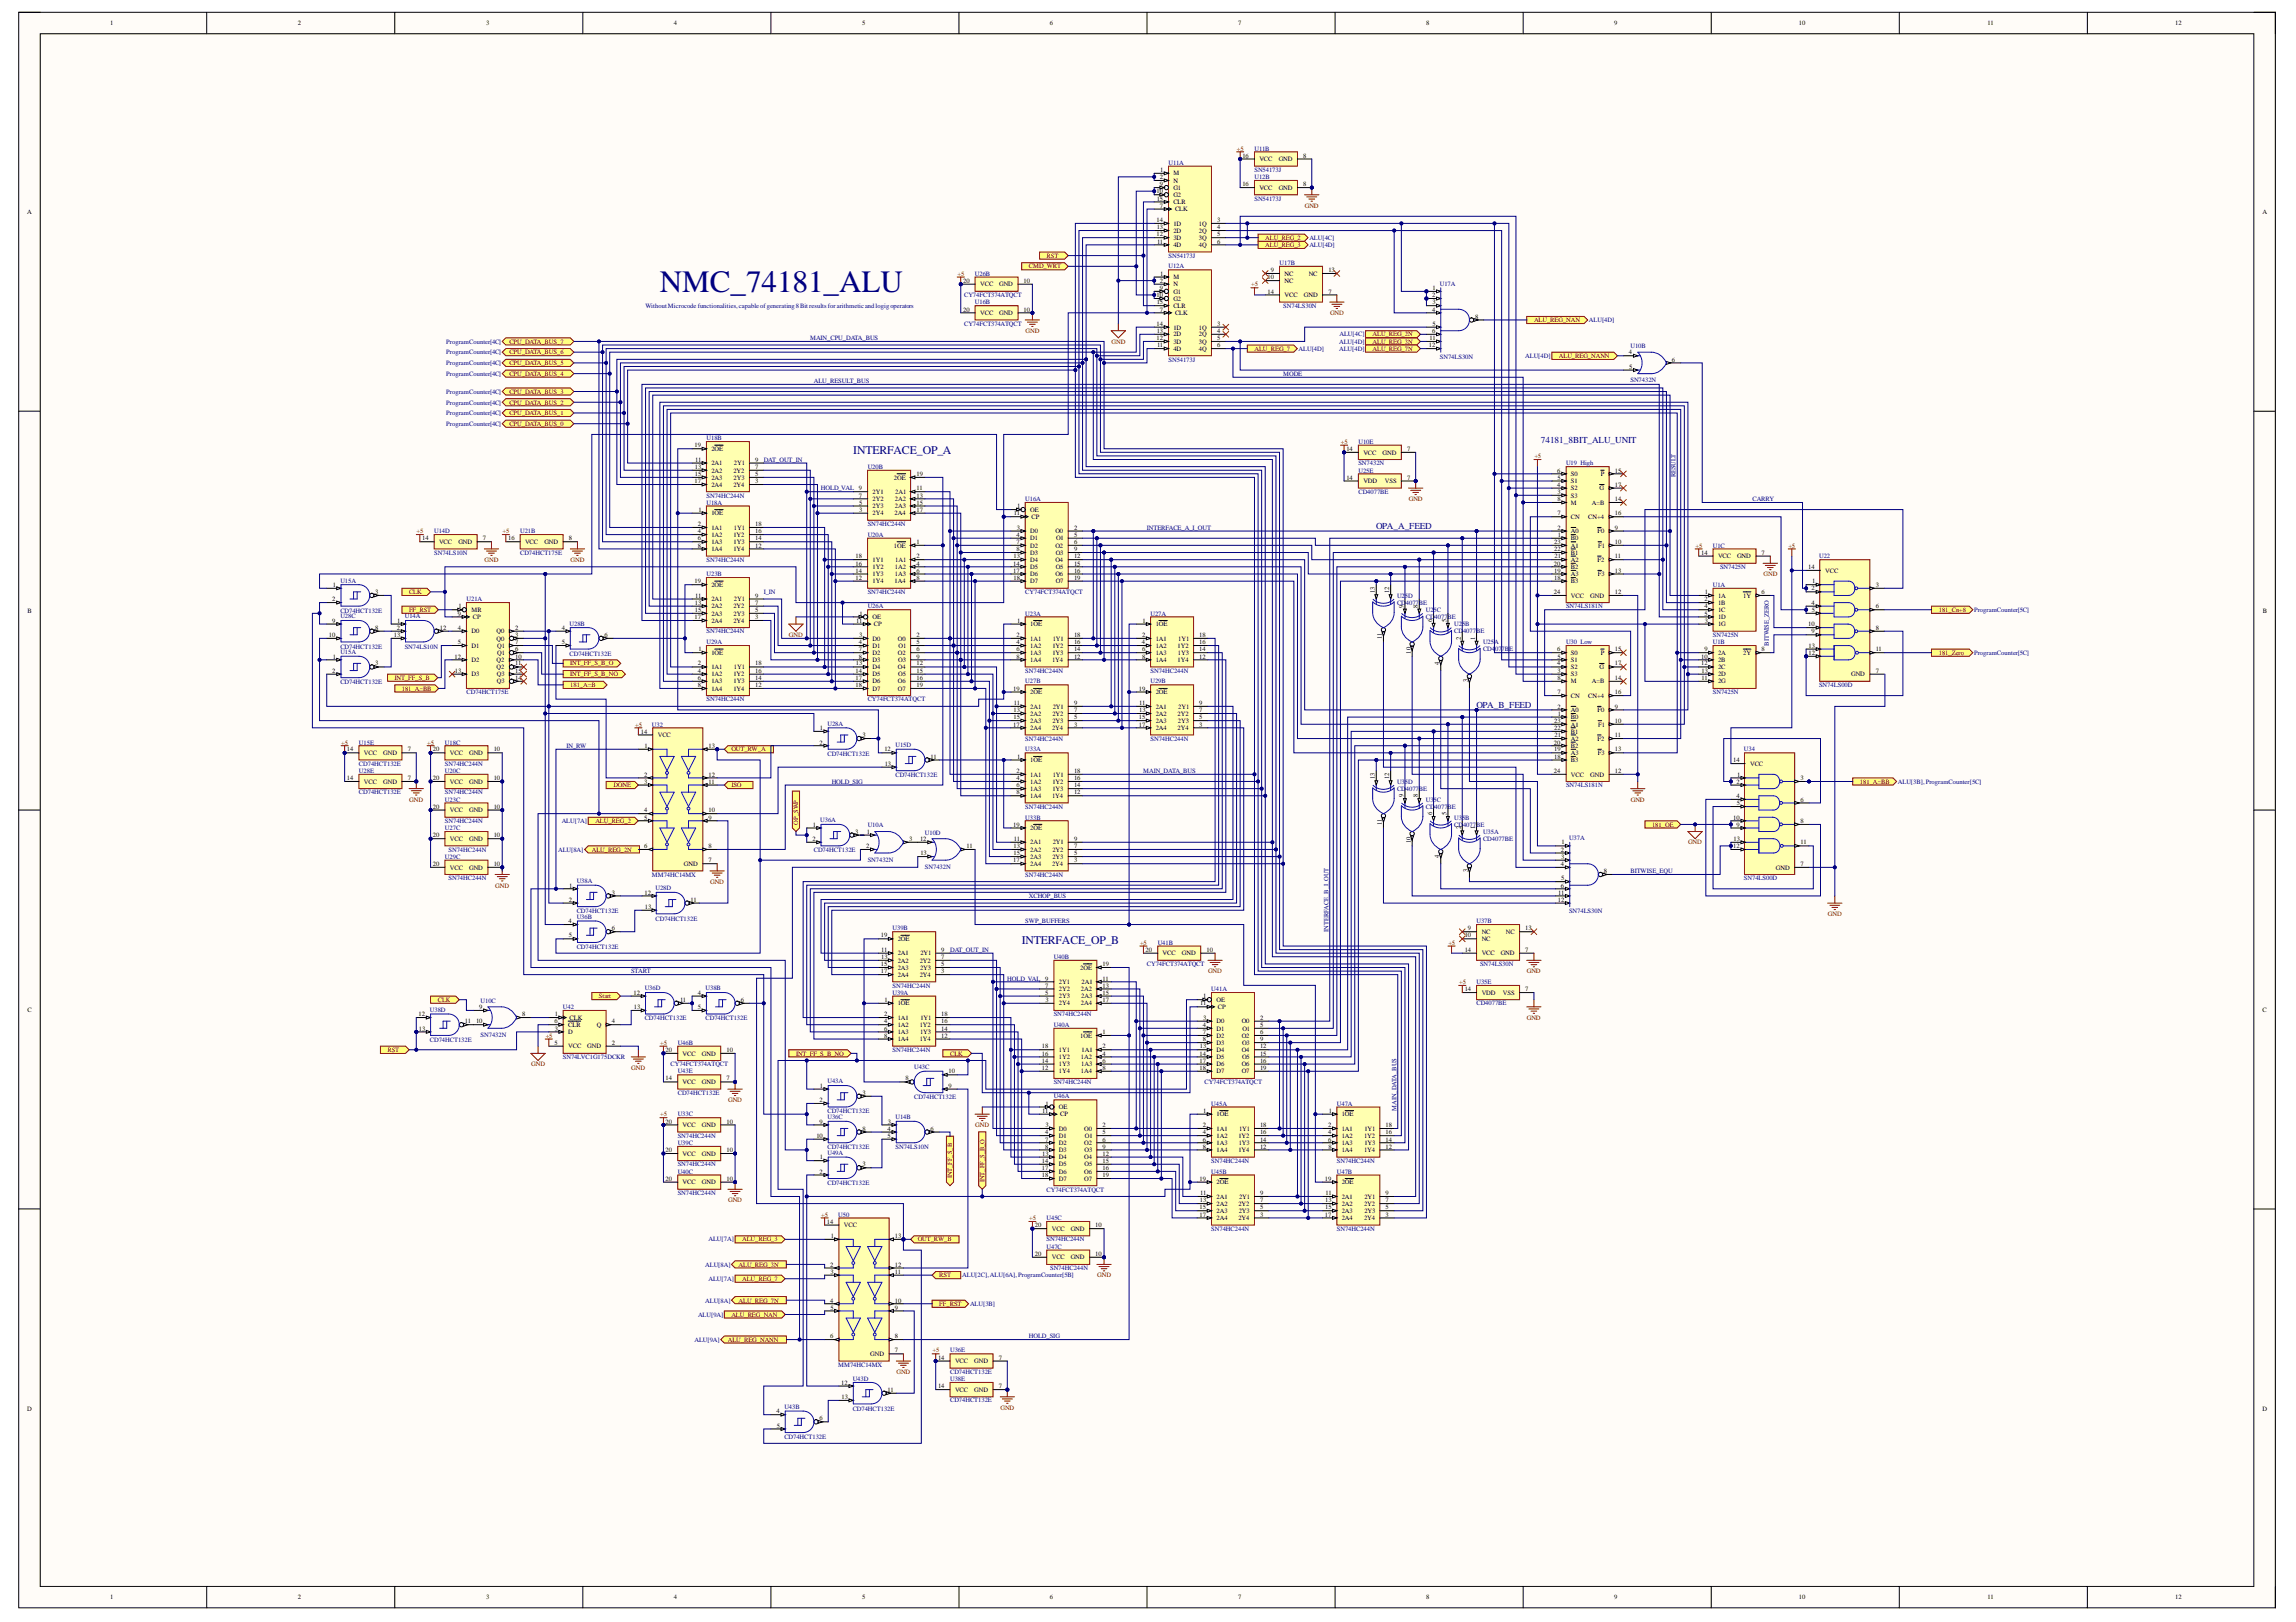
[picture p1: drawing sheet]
<svg xmlns="http://www.w3.org/2000/svg" width="297mm" height="210mm" viewBox="0 0 297 210" stroke-linecap="round" stroke-linejoin="round" font-family="sans-serif">
<defs><g id="words">
<text font-size="4" fill="#000080" x="85.4" y="37.8">NMC_74181_ALU</text>
<g font-size="1.5" fill="#000080">
<text x="110.4" y="58.7">INTERFACE_OP_A</text>
<text x="132.2" y="122.1">INTERFACE_OP_B</text>
</g>
<g font-size="1.2" fill="#000080">
<text x="199.3" y="57.3">74181_8BIT_ALU_UNIT</text>
<text x="178" y="68.5">OPA_A_FEED</text>
<text x="191" y="91.6">OPA_B_FEED</text>
</g>
<g font-size=".8">
<text x="14.3" y="3.3">1</text>
<text x="38.5" y="3.3">2</text>
<text x="62.9" y="3.3">3</text>
<text x="87.2" y="3.3">4</text>
<text x="111.5" y="3.3">5</text>
<text x="135.8" y="3.3">6</text>
<text x="160.2" y="3.3">7</text>
<text x="184.5" y="3.3">8</text>
<text x="208.8" y="3.3">9</text>
<text x="232.7" y="3.3">10</text>
<text x="257.1" y="3.3">11</text>
<text x="281.4" y="3.3">12</text>
<text x="150" y="23.2">2</text>
<text x="150.1" y="22.3">1</text>
<text x="151.8" y="22.7">M</text>
<text x="151.8" y="23.6">N</text>
<text x="160.7" y="20.4">16</text>
<text x="162.9" y="20.9">VCC</text>
<text x="165.4" y="20.9">GND</text>
<text x="168.6" y="20.4">8</text>
<text x="3.5" y="27.7">A</text>
<text x="149.6" y="25">10</text>
<text x="149.6" y="28.7">14</text>
<text x="149.6" y="29.7">13</text>
<text x="149.6" y="26">15</text>
<text x="150" y="26.9">7</text>
<text x="150" y="24.1">9</text>
<text x="151.8" y="25.5">G2</text>
<text x="151.8" y="29.2">1D</text>
<text x="151.8" y="26.4">CLR</text>
<text x="151.8" y="24.6">G1</text>
<text x="152" y="27.3">CLK</text>
<text x="155.1" y="29.2">1Q</text>
<text x="157.5" y="28.7">3</text>
<text x="157.5" y="29.7">4</text>
<text x="160.7" y="24.1">16</text>
<text x="162.9" y="24.6">VCC</text>
<text x="165.4" y="24.6">GND</text>
<text x="168.6" y="24.1">8</text>
<text x="292.7" y="27.7">A</text>
<text x="149.6" y="30.6">12</text>
<text x="149.7" y="31.5">11</text>
<text x="150.1" y="35.7">1</text>
<text x="151.8" y="32">4D</text>
<text x="151.8" y="31.1">3D</text>
<text x="151.8" y="30.1">2D</text>
<text x="155.1" y="30.1">2Q</text>
<text x="155.1" y="31.1">3Q</text>
<text x="155.1" y="32">4Q</text>
<text x="157.5" y="30.6">5</text>
<text x="157.5" y="31.5">6</text>
<text x="164.4" y="35.2">9</text>
<text x="166.2" y="35.7">NC</text>
<text x="169.3" y="35.7">NC</text>
<text x="171.9" y="35.2">13</text>
<text x="124.6" y="36.6">20</text>
<text x="124.6" y="40.3">20</text>
<text x="126.8" y="37.1">VCC</text>
<text x="126.8" y="40.8">VCC</text>
<text x="129.3" y="37.1">GND</text>
<text x="129.3" y="40.8">GND</text>
<text x="132.4" y="36.6">10</text>
<text x="132.4" y="40.3">10</text>
<text x="149.6" y="38.5">10</text>
<text x="149.6" y="39.4">15</text>
<text x="150" y="36.6">2</text>
<text x="150" y="40.3">7</text>
<text x="150" y="37.5">9</text>
<text x="151.8" y="36.1">M</text>
<text x="151.8" y="38.9">G2</text>
<text x="151.8" y="39.9">CLR</text>
<text x="151.8" y="37.1">N</text>
<text x="151.8" y="38">G1</text>
<text x="152" y="40.8">CLK</text>
<text x="164" y="36.1">10</text>
<text x="164" y="38">14</text>
<text x="166.2" y="36.6">NC</text>
<text x="166.2" y="38.5">VCC</text>
<text x="168.7" y="38.5">GND</text>
<text x="171.9" y="38">7</text>
<text x="185.3" y="38.5">2</text>
<text x="185.3" y="40.3">4</text>
<text x="185.3" y="39.4">3</text>
<text x="185.3" y="37.5">1</text>
<text x="190.8" y="41.2">8</text>
<text x="149.6" y="44">12</text>
<text x="149.6" y="42.2">14</text>
<text x="149.6" y="43.1">13</text>
<text x="149.7" y="44.9">11</text>
<text x="151.8" y="45.4">4D</text>
<text x="151.8" y="44.5">3D</text>
<text x="151.8" y="43.5">2D</text>
<text x="151.8" y="42.6">1D</text>
<text x="155.1" y="42.6">1Q</text>
<text x="155.1" y="43.5">2Q</text>
<text x="155.1" y="44.5">3Q</text>
<text x="155.1" y="45.4">4Q</text>
<text x="157.5" y="42.2">3</text>
<text x="157.5" y="43.1">4</text>
<text x="157.5" y="44">5</text>
<text x="157.5" y="44.9">6</text>
<text x="184.8" y="44.9">12</text>
<text x="184.9" y="44">11</text>
<text x="185.3" y="43.1">6</text>
<text x="185.3" y="42.2">5</text>
<text x="210.7" y="45.9">4</text>
<text x="210.8" y="47.7">5</text>
<text x="216.3" y="46.8">6</text>
<text x="89.8" y="57.9">19</text>
<text x="89.9" y="59.8">11</text>
<text x="92" y="58.4">2OE</text>
<text x="97.7" y="59.8">9</text>
<text x="174.2" y="58.4">14</text>
<text x="176.4" y="58.8">VCC</text>
<text x="178.9" y="58.8">GND</text>
<text x="182" y="58.4">7</text>
<text x="89.8" y="62.5">17</text>
<text x="89.9" y="60.7">13</text>
<text x="89.9" y="61.6">15</text>
<text x="92" y="60.2">2A1</text>
<text x="92" y="61.1">2A2</text>
<text x="92" y="62.1">2A3</text>
<text x="92" y="63">2A4</text>
<text x="94.9" y="63">2Y4</text>
<text x="94.9" y="61.1">2Y2</text>
<text x="94.9" y="62.1">2Y3</text>
<text x="95" y="60.2">2Y1</text>
<text x="97.7" y="62.5">3</text>
<text x="97.7" y="61.6">5</text>
<text x="97.7" y="60.7">7</text>
<text x="111.1" y="64.4">7</text>
<text x="111.1" y="63.5">9</text>
<text x="111.2" y="65.3">5</text>
<text x="112.9" y="65.8">2Y3</text>
<text x="112.9" y="64.8">2Y2</text>
<text x="112.9" y="63.9">2Y1</text>
<text x="115.6" y="62.1">2OE</text>
<text x="115.8" y="64.8">2A2</text>
<text x="115.8" y="65.8">2A3</text>
<text x="115.8" y="63.9">2A1</text>
<text x="118.6" y="63.5">11</text>
<text x="118.6" y="64.4">13</text>
<text x="118.6" y="65.3">15</text>
<text x="118.6" y="61.6">19</text>
<text x="131.6" y="65.8">1</text>
<text x="174.2" y="62.1">14</text>
<text x="176.4" y="62.5">VDD</text>
<text x="179.2" y="62.5">VSS</text>
<text x="182" y="62.1">7</text>
<text x="201.5" y="63">4</text>
<text x="201.5" y="61.1">6</text>
<text x="201.5" y="63.9">3</text>
<text x="201.5" y="62.1">5</text>
<text x="201.5" y="64.8">8</text>
<text x="203.2" y="64.4">S3</text>
<text x="203.2" y="63.5">S2</text>
<text x="203.2" y="62.5">S1</text>
<text x="203.2" y="61.6">S0</text>
<text x="203.2" y="65.3">M</text>
<text x="205.9" y="65.3">A=B</text>
<text x="206.9" y="63.5">G</text>
<text x="207.1" y="61.6">P</text>
<text x="208.9" y="64.8">14</text>
<text x="208.9" y="61.1">15</text>
<text x="208.9" y="63">17</text>
<text x="54.6" y="69.9">14</text>
<text x="56.8" y="70.4">VCC</text>
<text x="59.3" y="70.4">GND</text>
<text x="62.5" y="69.9">7</text>
<text x="65.7" y="69.9">16</text>
<text x="67.9" y="70.4">VCC</text>
<text x="70.4" y="70.4">GND</text>
<text x="73.6" y="69.9">8</text>
<text x="90.3" y="68.1">2</text>
<text x="90.3" y="69">4</text>
<text x="90.3" y="69.9">6</text>
<text x="90.3" y="70.9">8</text>
<text x="90.3" y="66.2">1</text>
<text x="92" y="66.7">1OE</text>
<text x="92" y="68.5">1A1</text>
<text x="92" y="69.5">1A2</text>
<text x="92" y="70.4">1A3</text>
<text x="92" y="71.3">1A4</text>
<text x="94.9" y="71.3">1Y4</text>
<text x="94.9" y="69.5">1Y2</text>
<text x="94.9" y="70.4">1Y3</text>
<text x="95" y="68.5">1Y1</text>
<text x="97.7" y="70.9">12</text>
<text x="97.7" y="69.9">14</text>
<text x="97.7" y="69">16</text>
<text x="97.7" y="68.1">18</text>
<text x="111.2" y="66.2">3</text>
<text x="112.9" y="66.7">2Y4</text>
<text x="115.6" y="70.9">1OE</text>
<text x="115.7" y="66.7">2A4</text>
<text x="118.6" y="70.4">1</text>
<text x="118.6" y="66.2">17</text>
<text x="131.2" y="66.7">11</text>
<text x="131.5" y="69.5">4</text>
<text x="131.5" y="70.4">7</text>
<text x="131.5" y="71.3">8</text>
<text x="131.5" y="68.5">3</text>
<text x="133.3" y="66.2">OE</text>
<text x="133.3" y="69">D0</text>
<text x="133.3" y="69.9">D1</text>
<text x="133.3" y="70.9">D2</text>
<text x="133.3" y="71.8">D3</text>
<text x="133.4" y="67.1">CP</text>
<text x="136.5" y="69">O0</text>
<text x="136.5" y="70.9">O2</text>
<text x="136.6" y="71.8">O3</text>
<text x="136.6" y="69.9">O1</text>
<text x="138.9" y="68.5">2</text>
<text x="138.9" y="69.5">5</text>
<text x="138.9" y="70.4">6</text>
<text x="138.9" y="71.3">9</text>
<text x="201.1" y="71.3">22</text>
<text x="201.1" y="70.4">23</text>
<text x="201.5" y="68.5">2</text>
<text x="201.5" y="66.7">7</text>
<text x="201.5" y="69.5">1</text>
<text x="203.2" y="69.9">B0</text>
<text x="203.2" y="69">A0</text>
<text x="203.2" y="67.1">CN</text>
<text x="203.2" y="71.8">B1</text>
<text x="203.2" y="70.9">A1</text>
<text x="205.5" y="67.1">CN+4</text>
<text x="206.7" y="69">F0</text>
<text x="206.7" y="70.9">F1</text>
<text x="208.9" y="68.5">9</text>
<text x="208.9" y="70.4">10</text>
<text x="208.9" y="66.7">16</text>
<text x="220.1" y="71.8">14</text>
<text x="227.9" y="71.8">7</text>
<text x="43" y="77.8">2</text>
<text x="43.1" y="75.9">1</text>
<text x="48.6" y="76.9">3</text>
<text x="89.8" y="75.5">19</text>
<text x="89.9" y="77.3">11</text>
<text x="92" y="77.8">2A1</text>
<text x="92" y="75.9">2OE</text>
<text x="95" y="77.8">2Y1</text>
<text x="97.7" y="77.3">9</text>
<text x="110.7" y="75.1">12</text>
<text x="110.7" y="74.1">14</text>
<text x="110.7" y="73.2">16</text>
<text x="110.7" y="72.3">18</text>
<text x="112.9" y="75.5">1Y4</text>
<text x="112.9" y="74.6">1Y3</text>
<text x="112.9" y="73.7">1Y2</text>
<text x="112.9" y="72.7">1Y1</text>
<text x="115.7" y="75.5">1A4</text>
<text x="115.8" y="73.7">1A2</text>
<text x="115.8" y="74.6">1A3</text>
<text x="115.8" y="72.7">1A1</text>
<text x="118.6" y="72.3">2</text>
<text x="118.6" y="73.2">4</text>
<text x="118.6" y="74.1">6</text>
<text x="118.6" y="75.1">8</text>
<text x="131.1" y="73.2">14</text>
<text x="131.1" y="74.1">17</text>
<text x="131.1" y="72.3">13</text>
<text x="131.1" y="75.1">18</text>
<text x="133.3" y="72.7">D4</text>
<text x="133.3" y="73.7">D5</text>
<text x="133.3" y="74.6">D6</text>
<text x="133.3" y="75.5">D7</text>
<text x="136.5" y="72.7">O4</text>
<text x="136.5" y="74.6">O6</text>
<text x="136.6" y="75.5">O7</text>
<text x="136.6" y="73.7">O5</text>
<text x="138.9" y="75.1">19</text>
<text x="138.9" y="72.3">12</text>
<text x="138.9" y="73.2">15</text>
<text x="138.9" y="74.1">16</text>
<text x="177.9" y="76.8" transform="rotate(-90 177.9 76.8)">13</text>
<text x="179.7" y="76.8" transform="rotate(-90 179.7 76.8)">12</text>
<text x="201" y="73.2">20</text>
<text x="201" y="76.9">24</text>
<text x="201.1" y="75.1">18</text>
<text x="201.1" y="74.1">19</text>
<text x="201.1" y="72.3">21</text>
<text x="203.2" y="75.5">B3</text>
<text x="203.2" y="74.6">A3</text>
<text x="203.2" y="73.7">B2</text>
<text x="203.2" y="72.7">A2</text>
<text x="203.2" y="77.3">VCC</text>
<text x="205.7" y="77.3">GND</text>
<text x="206.7" y="72.7">F2</text>
<text x="206.7" y="74.6">F3</text>
<text x="208.9" y="72.3">11</text>
<text x="208.9" y="76.9">12</text>
<text x="208.9" y="74.1">13</text>
<text x="220.5" y="77.8">2</text>
<text x="220.5" y="76.9">1</text>
<text x="222.3" y="77.3">1A</text>
<text x="222.3" y="72.3">VCC</text>
<text x="224.7" y="72.3">GND</text>
<text x="225.5" y="77.3">1Y</text>
<text x="227.9" y="76.9">6</text>
<text x="233.9" y="73.7">14</text>
<text x="234.4" y="76.4">2</text>
<text x="234.5" y="75.5">1</text>
<text x="236.1" y="74.1">VCC</text>
<text x="242.7" y="75.9">3</text>
<text x="3.6" y="79.3">B</text>
<text x="42.6" y="82.4">10</text>
<text x="43" y="80.6">9</text>
<text x="48.6" y="81.5">8</text>
<text x="51" y="82.4">13</text>
<text x="51.3" y="81.5">2</text>
<text x="51.4" y="80.6">1</text>
<text x="56.9" y="81.5">12</text>
<text x="59.2" y="81.5">4</text>
<text x="59.2" y="83.4">5</text>
<text x="59.2" y="79.7">9</text>
<text x="59.3" y="78.7">1</text>
<text x="61" y="79.2">MR</text>
<text x="61" y="82">D0</text>
<text x="61" y="83.8">D1</text>
<text x="61.2" y="80.1">CP</text>
<text x="64.2" y="82">Q0</text>
<text x="64.2" y="82.9">Q0</text>
<text x="64.3" y="83.8">Q1</text>
<text x="66.7" y="81.5">2</text>
<text x="66.7" y="82.4">3</text>
<text x="66.7" y="83.4">7</text>
<text x="72.7" y="81.5">4</text>
<text x="72.7" y="83.4">5</text>
<text x="78.2" y="82.4">6</text>
<text x="89.8" y="80.1">17</text>
<text x="89.9" y="78.3">13</text>
<text x="89.9" y="79.2">15</text>
<text x="92" y="78.7">2A2</text>
<text x="92" y="79.7">2A3</text>
<text x="92" y="80.6">2A4</text>
<text x="94.9" y="80.6">2Y4</text>
<text x="94.9" y="78.7">2Y2</text>
<text x="94.9" y="79.7">2Y3</text>
<text x="97.7" y="80.1">3</text>
<text x="97.7" y="79.2">5</text>
<text x="97.7" y="78.3">7</text>
<text x="110.8" y="80.6">11</text>
<text x="111.1" y="83.4">4</text>
<text x="111.2" y="82.4">3</text>
<text x="111.2" y="79.7">1</text>
<text x="112.9" y="80.1">OE</text>
<text x="112.9" y="82.9">D0</text>
<text x="112.9" y="83.8">D1</text>
<text x="113.1" y="81.1">CP</text>
<text x="116.1" y="82.9">O0</text>
<text x="116.2" y="83.8">O1</text>
<text x="118.6" y="82.4">2</text>
<text x="118.6" y="83.4">5</text>
<text x="131.5" y="82.4">2</text>
<text x="131.5" y="83.4">4</text>
<text x="131.6" y="80.6">1</text>
<text x="133.3" y="81.1">1OE</text>
<text x="133.3" y="82.9">1A1</text>
<text x="133.3" y="83.8">1A2</text>
<text x="136.2" y="83.8">1Y2</text>
<text x="136.2" y="82.9">1Y1</text>
<text x="138.9" y="83.4">16</text>
<text x="138.9" y="82.4">18</text>
<text x="147.7" y="83.4">4</text>
<text x="147.7" y="82.4">2</text>
<text x="147.8" y="80.6">1</text>
<text x="149.5" y="81.1">1OE</text>
<text x="149.5" y="82.9">1A1</text>
<text x="149.5" y="83.8">1A2</text>
<text x="152.4" y="83.8">1Y2</text>
<text x="152.4" y="82.9">1Y1</text>
<text x="155.1" y="83.4">16</text>
<text x="155.1" y="82.4">18</text>
<text x="178.8" y="82.7" transform="rotate(-90 178.8 82.7)">11</text>
<text x="181.6" y="78.6" transform="rotate(-90 181.6 78.6)">9</text>
<text x="183.4" y="78.6" transform="rotate(-90 183.4 78.6)">8</text>
<text x="185.3" y="80.5" transform="rotate(-90 185.3 80.5)">6</text>
<text x="187.1" y="80.5" transform="rotate(-90 187.1 80.5)">5</text>
<text x="189" y="82.8" transform="rotate(-90 189 82.8)">2</text>
<text x="190.8" y="82.8" transform="rotate(-90 190.8 82.8)">1</text>
<text x="220.5" y="78.7">4</text>
<text x="220.5" y="79.7">5</text>
<text x="220.5" y="80.6">3</text>
<text x="222.3" y="78.3">1B</text>
<text x="222.3" y="81.1">1G</text>
<text x="222.3" y="79.2">1C</text>
<text x="222.3" y="80.1">1D</text>
<text x="233.9" y="81.1">10</text>
<text x="234" y="83.8">13</text>
<text x="234.4" y="78.3">4</text>
<text x="234.4" y="82">9</text>
<text x="234.4" y="79.2">5</text>
<text x="242.7" y="78.7">6</text>
<text x="242.7" y="81.5">8</text>
<text x="292.7" y="79.3">B</text>
<text x="43" y="87.1">2</text>
<text x="43.1" y="85.2">1</text>
<text x="48.6" y="86.1">3</text>
<text x="58.8" y="85.2">12</text>
<text x="58.8" y="87.1">13</text>
<text x="61" y="85.7">D2</text>
<text x="61" y="87.5">D3</text>
<text x="64.2" y="85.7">Q2</text>
<text x="64.2" y="86.6">Q2</text>
<text x="64.3" y="88.4">Q3</text>
<text x="64.3" y="87.5">Q3</text>
<text x="64.3" y="84.8">Q1</text>
<text x="66.7" y="85.2">10</text>
<text x="66.7" y="86.1">11</text>
<text x="66.7" y="88">14</text>
<text x="66.7" y="87.1">15</text>
<text x="66.7" y="84.3">6</text>
<text x="90.3" y="86.1">2</text>
<text x="90.3" y="87.1">4</text>
<text x="90.3" y="88">6</text>
<text x="90.3" y="88.9">8</text>
<text x="90.3" y="84.3">1</text>
<text x="92" y="84.8">1OE</text>
<text x="92" y="86.6">1A1</text>
<text x="92" y="87.5">1A2</text>
<text x="92" y="88.4">1A3</text>
<text x="92" y="89.4">1A4</text>
<text x="94.9" y="89.4">1Y4</text>
<text x="94.9" y="87.5">1Y2</text>
<text x="94.9" y="88.4">1Y3</text>
<text x="95" y="86.6">1Y1</text>
<text x="97.7" y="88.9">12</text>
<text x="97.7" y="88">14</text>
<text x="97.7" y="87.1">16</text>
<text x="97.7" y="86.1">18</text>
<text x="110.7" y="87.1">14</text>
<text x="110.7" y="88">17</text>
<text x="110.7" y="88.9">18</text>
<text x="110.7" y="86.1">13</text>
<text x="111.1" y="84.3">7</text>
<text x="111.1" y="85.2">8</text>
<text x="112.9" y="84.8">D2</text>
<text x="112.9" y="85.7">D3</text>
<text x="112.9" y="86.6">D4</text>
<text x="112.9" y="87.5">D5</text>
<text x="112.9" y="88.4">D6</text>
<text x="112.9" y="89.4">D7</text>
<text x="116.1" y="89.4">O7</text>
<text x="116.1" y="86.6">O4</text>
<text x="116.1" y="88.4">O6</text>
<text x="116.1" y="84.8">O2</text>
<text x="116.2" y="87.5">O5</text>
<text x="116.2" y="85.7">O3</text>
<text x="118.6" y="88.9">19</text>
<text x="118.6" y="86.1">12</text>
<text x="118.6" y="87.1">15</text>
<text x="118.6" y="88">16</text>
<text x="118.6" y="84.3">6</text>
<text x="118.6" y="85.2">9</text>
<text x="131.1" y="89.4">19</text>
<text x="131.5" y="84.3">6</text>
<text x="131.5" y="85.2">8</text>
<text x="133.3" y="84.8">1A3</text>
<text x="133.3" y="85.7">1A4</text>
<text x="133.3" y="89.8">2OE</text>
<text x="136.1" y="85.7">1Y4</text>
<text x="136.2" y="84.8">1Y3</text>
<text x="138.9" y="85.2">12</text>
<text x="138.9" y="84.3">14</text>
<text x="147.3" y="89.4">19</text>
<text x="147.7" y="84.3">6</text>
<text x="147.7" y="85.2">8</text>
<text x="149.5" y="84.8">1A3</text>
<text x="149.5" y="85.7">1A4</text>
<text x="149.5" y="89.8">2OE</text>
<text x="152.4" y="85.7">1Y4</text>
<text x="152.4" y="84.8">1Y3</text>
<text x="155.1" y="85.2">12</text>
<text x="155.1" y="84.3">14</text>
<text x="182.5" y="84.6" transform="rotate(-90 182.5 84.6)">10</text>
<text x="186.2" y="86" transform="rotate(-90 186.2 86)">4</text>
<text x="189.9" y="88.3" transform="rotate(-90 189.9 88.3)">3</text>
<text x="201.5" y="86.1">4</text>
<text x="201.5" y="84.3">6</text>
<text x="201.5" y="87.1">3</text>
<text x="201.5" y="85.2">5</text>
<text x="201.5" y="89.8">7</text>
<text x="201.5" y="88">8</text>
<text x="203.2" y="87.5">S3</text>
<text x="203.2" y="86.6">S2</text>
<text x="203.2" y="85.7">S1</text>
<text x="203.2" y="84.8">S0</text>
<text x="203.2" y="88.4">M</text>
<text x="205.9" y="88.4">A=B</text>
<text x="206.9" y="86.6">G</text>
<text x="207.1" y="84.8">P</text>
<text x="208.9" y="88">14</text>
<text x="208.9" y="84.3">15</text>
<text x="208.9" y="89.8">16</text>
<text x="208.9" y="86.1">17</text>
<text x="220.1" y="85.2">10</text>
<text x="220.1" y="86.1">12</text>
<text x="220.1" y="88">11</text>
<text x="220.1" y="87.1">13</text>
<text x="220.5" y="84.3">9</text>
<text x="222.3" y="85.7">2B</text>
<text x="222.3" y="88.4">2G</text>
<text x="222.3" y="86.6">2C</text>
<text x="222.3" y="87.5">2D</text>
<text x="222.3" y="84.8">2A</text>
<text x="225.5" y="84.8">2Y</text>
<text x="227.9" y="84.3">8</text>
<text x="234" y="84.8">12</text>
<text x="239.5" y="87.5">GND</text>
<text x="242.7" y="87.1">7</text>
<text x="242.7" y="84.3">11</text>
<text x="82.9" y="95">14</text>
<text x="85.1" y="95.4">VCC</text>
<text x="106.1" y="94.5">1</text>
<text x="111.6" y="95.4">3</text>
<text x="131.1" y="94">17</text>
<text x="131.1" y="92.2">13</text>
<text x="131.1" y="93.1">15</text>
<text x="131.2" y="91.2">11</text>
<text x="133.3" y="91.7">2A1</text>
<text x="133.3" y="92.6">2A2</text>
<text x="133.3" y="93.6">2A3</text>
<text x="133.3" y="94.5">2A4</text>
<text x="136.1" y="94.5">2Y4</text>
<text x="136.2" y="93.6">2Y3</text>
<text x="136.2" y="92.6">2Y2</text>
<text x="136.2" y="91.7">2Y1</text>
<text x="138.9" y="94">3</text>
<text x="138.9" y="93.1">5</text>
<text x="138.9" y="92.2">7</text>
<text x="138.9" y="91.2">9</text>
<text x="147.3" y="93.1">15</text>
<text x="147.3" y="94">17</text>
<text x="147.4" y="91.2">11</text>
<text x="147.4" y="92.2">13</text>
<text x="149.5" y="91.7">2A1</text>
<text x="149.5" y="92.6">2A2</text>
<text x="149.5" y="93.6">2A3</text>
<text x="149.5" y="94.5">2A4</text>
<text x="152.4" y="94.5">2Y4</text>
<text x="152.4" y="92.6">2Y2</text>
<text x="152.4" y="93.6">2Y3</text>
<text x="152.4" y="91.7">2Y1</text>
<text x="155.1" y="94">3</text>
<text x="155.1" y="93.1">5</text>
<text x="155.1" y="92.2">7</text>
<text x="155.1" y="91.2">9</text>
<text x="201.1" y="94.5">22</text>
<text x="201.1" y="93.6">23</text>
<text x="201.1" y="95.4">21</text>
<text x="201.5" y="91.7">2</text>
<text x="201.5" y="92.6">1</text>
<text x="203.2" y="93.1">B0</text>
<text x="203.2" y="92.2">A0</text>
<text x="203.2" y="90.3">CN</text>
<text x="203.2" y="95.9">A2</text>
<text x="203.2" y="95">B1</text>
<text x="203.2" y="94">A1</text>
<text x="205.5" y="90.3">CN+4</text>
<text x="206.7" y="92.2">F0</text>
<text x="206.7" y="95.9">F2</text>
<text x="206.7" y="94">F1</text>
<text x="208.9" y="91.7">9</text>
<text x="208.9" y="93.6">10</text>
<text x="208.9" y="95.4">11</text>
<text x="44.9" y="97.2">14</text>
<text x="44.9" y="101">14</text>
<text x="47.1" y="97.7">VCC</text>
<text x="47.1" y="101.4">VCC</text>
<text x="49.6" y="97.7">GND</text>
<text x="49.6" y="101.4">GND</text>
<text x="52.7" y="97.2">7</text>
<text x="52.7" y="101">7</text>
<text x="56" y="97.2">20</text>
<text x="56" y="101">20</text>
<text x="58.2" y="97.7">VCC</text>
<text x="58.2" y="101.4">VCC</text>
<text x="60.7" y="97.7">GND</text>
<text x="60.7" y="101.4">GND</text>
<text x="63.9" y="97.2">10</text>
<text x="63.9" y="101">10</text>
<text x="83.3" y="100.5">2</text>
<text x="83.3" y="101.4">3</text>
<text x="83.4" y="96.8">1</text>
<text x="91.7" y="101.4">11</text>
<text x="91.7" y="100.5">12</text>
<text x="91.7" y="96.8">13</text>
<text x="106" y="96.3">2</text>
<text x="114.4" y="97.2">12</text>
<text x="114.5" y="99.1">13</text>
<text x="120.4" y="98.2">11</text>
<text x="131.5" y="100">2</text>
<text x="131.5" y="101">4</text>
<text x="131.5" y="101.9">6</text>
<text x="131.6" y="98.2">1</text>
<text x="133.3" y="98.6">1OE</text>
<text x="133.3" y="100.5">1A1</text>
<text x="133.3" y="101.4">1A2</text>
<text x="136.2" y="101.4">1Y2</text>
<text x="136.2" y="100.5">1Y1</text>
<text x="138.9" y="101.9">14</text>
<text x="138.9" y="101">16</text>
<text x="138.9" y="100">18</text>
<text x="177.9" y="100.9" transform="rotate(-90 177.9 100.9)">13</text>
<text x="179.7" y="100.9" transform="rotate(-90 179.7 100.9)">12</text>
<text x="201" y="96.3">20</text>
<text x="201" y="100">24</text>
<text x="201.1" y="98.2">18</text>
<text x="201.1" y="97.2">19</text>
<text x="203.2" y="98.6">B3</text>
<text x="203.2" y="97.7">A3</text>
<text x="203.2" y="96.8">B2</text>
<text x="203.2" y="100.5">VCC</text>
<text x="205.7" y="100.5">GND</text>
<text x="206.7" y="97.7">F3</text>
<text x="208.9" y="100">12</text>
<text x="208.9" y="97.2">13</text>
<text x="224.2" y="98.6">14</text>
<text x="224.6" y="101.4">2</text>
<text x="224.7" y="100.5">1</text>
<text x="226.4" y="99.1">VCC</text>
<text x="232.9" y="101">3</text>
<text x="56" y="104.7">20</text>
<text x="58.2" y="105.1">VCC</text>
<text x="60.7" y="105.1">GND</text>
<text x="63.9" y="104.7">10</text>
<text x="83.3" y="105.1">4</text>
<text x="83.3" y="106.1">5</text>
<text x="91.7" y="106.1">9</text>
<text x="91.7" y="105.1">10</text>
<text x="105.2" y="107">1</text>
<text x="110.7" y="107.9">3</text>
<text x="112.1" y="107.9">1</text>
<text x="131.1" y="107">19</text>
<text x="131.5" y="102.8">8</text>
<text x="133.3" y="107.4">2OE</text>
<text x="133.3" y="102.3">1A3</text>
<text x="133.3" y="103.3">1A4</text>
<text x="136.1" y="103.3">1Y4</text>
<text x="136.2" y="102.3">1Y3</text>
<text x="138.9" y="102.8">12</text>
<text x="178.8" y="106.8" transform="rotate(-90 178.8 106.8)">11</text>
<text x="181.6" y="103.2" transform="rotate(-90 181.6 103.2)">9</text>
<text x="183.4" y="103.2" transform="rotate(-90 183.4 103.2)">8</text>
<text x="185.3" y="105.5" transform="rotate(-90 185.3 105.5)">6</text>
<text x="187.1" y="105.5" transform="rotate(-90 187.1 105.5)">5</text>
<text x="189" y="107.3" transform="rotate(-90 189 107.3)">2</text>
<text x="190.8" y="107.3" transform="rotate(-90 190.8 107.3)">1</text>
<text x="224.2" y="106.1">10</text>
<text x="224.6" y="103.3">4</text>
<text x="224.6" y="107">9</text>
<text x="224.7" y="104.2">5</text>
<text x="232.9" y="103.7">6</text>
<text x="232.9" y="106.5">8</text>
<text x="56" y="112.1">20</text>
<text x="56" y="108.3">20</text>
<text x="58.2" y="112.5">VCC</text>
<text x="58.2" y="108.8">VCC</text>
<text x="60.7" y="112.5">GND</text>
<text x="60.7" y="108.8">GND</text>
<text x="63.9" y="112.1">10</text>
<text x="63.9" y="108.3">10</text>
<text x="83.3" y="109.7">6</text>
<text x="88.5" y="112.1">GND</text>
<text x="91.7" y="111.6">7</text>
<text x="91.7" y="109.7">8</text>
<text x="105.1" y="108.8">2</text>
<text x="112" y="109.7">2</text>
<text x="117.6" y="108.8">3</text>
<text x="119" y="108.8">12</text>
<text x="119.1" y="110.7">13</text>
<text x="125" y="109.7">11</text>
<text x="131.1" y="111.6">17</text>
<text x="131.1" y="109.7">13</text>
<text x="131.1" y="110.7">15</text>
<text x="131.2" y="108.8">11</text>
<text x="133.3" y="109.3">2A1</text>
<text x="133.3" y="110.2">2A2</text>
<text x="133.3" y="111.1">2A3</text>
<text x="133.3" y="112.1">2A4</text>
<text x="136.1" y="112.1">2Y4</text>
<text x="136.2" y="111.1">2Y3</text>
<text x="136.2" y="110.2">2Y2</text>
<text x="136.2" y="109.3">2Y1</text>
<text x="138.9" y="111.6">3</text>
<text x="138.9" y="110.7">5</text>
<text x="138.9" y="109.7">7</text>
<text x="138.9" y="108.8">9</text>
<text x="182.5" y="109.2" transform="rotate(-90 182.5 109.2)">10</text>
<text x="186.2" y="111.1" transform="rotate(-90 186.2 111.1)">4</text>
<text x="189.9" y="112.9" transform="rotate(-90 189.9 112.9)">3</text>
<text x="201.9" y="110.2">2</text>
<text x="201.9" y="112.1">4</text>
<text x="202" y="111.1">3</text>
<text x="202" y="113.9">5</text>
<text x="202" y="109.3">1</text>
<text x="207.5" y="113">8</text>
<text x="224.2" y="109.7">12</text>
<text x="224.3" y="108.8">13</text>
<text x="229.8" y="112.5">GND</text>
<text x="232.9" y="112.1">7</text>
<text x="232.9" y="109.3">11</text>
<text x="73.6" y="119.5">4</text>
<text x="73.6" y="116.7">2</text>
<text x="73.6" y="114.9">1</text>
<text x="79.1" y="115.8">3</text>
<text x="83.4" y="115.8">12</text>
<text x="83.4" y="117.6">13</text>
<text x="89.3" y="116.7">11</text>
<text x="201.5" y="116.7">12</text>
<text x="201.6" y="115.8">11</text>
<text x="201.9" y="114.9">6</text>
<text x="73.6" y="121.3">5</text>
<text x="79.1" y="120.4">6</text>
<text x="113.9" y="125">15</text>
<text x="113.9" y="126">17</text>
<text x="113.9" y="121.3">19</text>
<text x="114" y="123.2">11</text>
<text x="114" y="124.1">13</text>
<text x="116.1" y="123.6">2A1</text>
<text x="116.1" y="124.6">2A2</text>
<text x="116.1" y="125.5">2A3</text>
<text x="116.1" y="121.8">2OE</text>
<text x="119" y="124.6">2Y2</text>
<text x="119" y="125.5">2Y3</text>
<text x="119.1" y="123.6">2Y1</text>
<text x="121.8" y="126">3</text>
<text x="121.8" y="125">5</text>
<text x="121.8" y="124.1">7</text>
<text x="121.8" y="123.2">9</text>
<text x="139.8" y="125.5">2OE</text>
<text x="142.6" y="125">19</text>
<text x="148.2" y="123.2">20</text>
<text x="150.4" y="123.6">VCC</text>
<text x="152.9" y="123.6">GND</text>
<text x="156.1" y="123.2">10</text>
<text x="189.5" y="121.3">10</text>
<text x="189.5" y="123.2">14</text>
<text x="189.9" y="120.4">9</text>
<text x="191.7" y="120.9">NC</text>
<text x="191.7" y="121.8">NC</text>
<text x="191.7" y="123.6">VCC</text>
<text x="194.1" y="123.6">GND</text>
<text x="194.8" y="120.9">NC</text>
<text x="197.3" y="123.2">7</text>
<text x="197.3" y="120.4">13</text>
<text x="3.6" y="130.9">C</text>
<text x="54.1" y="131.5">12</text>
<text x="62" y="130.6">9</text>
<text x="67.5" y="131.5">8</text>
<text x="71.8" y="131.5">1</text>
<text x="73.7" y="132">CLK</text>
<text x="82" y="128.7">12</text>
<text x="82" y="130.6">13</text>
<text x="88" y="129.6">11</text>
<text x="90.3" y="128.7">4</text>
<text x="90.3" y="130.6">5</text>
<text x="95.8" y="129.6">6</text>
<text x="114.4" y="131.5">2</text>
<text x="114.4" y="129.6">1</text>
<text x="116.1" y="130.1">1OE</text>
<text x="116.1" y="132">1A1</text>
<text x="116.1" y="126.4">2A4</text>
<text x="119" y="126.4">2Y4</text>
<text x="119.1" y="132">1Y1</text>
<text x="121.8" y="131.5">18</text>
<text x="135.2" y="128.7">5</text>
<text x="135.2" y="127.8">7</text>
<text x="135.2" y="126.9">9</text>
<text x="135.3" y="129.6">3</text>
<text x="137" y="130.1">2Y4</text>
<text x="137" y="129.2">2Y3</text>
<text x="137" y="128.2">2Y2</text>
<text x="137" y="127.4">2Y1</text>
<text x="139.8" y="128.2">2A2</text>
<text x="139.8" y="130.1">2A4</text>
<text x="139.9" y="129.2">2A3</text>
<text x="139.9" y="127.4">2A1</text>
<text x="142.6" y="126.9">11</text>
<text x="142.6" y="127.8">13</text>
<text x="142.6" y="128.7">15</text>
<text x="142.6" y="129.6">17</text>
<text x="155.3" y="130.1">11</text>
<text x="155.7" y="129.2">1</text>
<text x="155.7" y="132">3</text>
<text x="157.4" y="129.6">OE</text>
<text x="157.6" y="130.6">CP</text>
<text x="163" y="132">2</text>
<text x="189.5" y="128.2">14</text>
<text x="191.7" y="128.7">VDD</text>
<text x="194.4" y="128.7">VSS</text>
<text x="197.3" y="128.2">7</text>
<text x="292.7" y="130.9">C</text>
<text x="54.2" y="133.4">13</text>
<text x="60.1" y="132.4">11</text>
<text x="61.6" y="132.4">10</text>
<text x="71.7" y="135.2">5</text>
<text x="71.7" y="132.4">6</text>
<text x="71.8" y="133.4">3</text>
<text x="73.5" y="133.8">D</text>
<text x="73.5" y="135.7">VCC</text>
<text x="73.5" y="132.9">CLR</text>
<text x="76" y="135.7">GND</text>
<text x="77.2" y="132.9">Q</text>
<text x="79.1" y="135.2">2</text>
<text x="79.1" y="132.4">4</text>
<text x="86.1" y="136.2">20</text>
<text x="88.3" y="136.6">VCC</text>
<text x="90.8" y="136.6">GND</text>
<text x="94" y="136.2">10</text>
<text x="114.4" y="132.4">4</text>
<text x="114.4" y="133.4">6</text>
<text x="114.4" y="134.3">8</text>
<text x="116.1" y="132.9">1A2</text>
<text x="116.1" y="133.8">1A3</text>
<text x="116.1" y="134.8">1A4</text>
<text x="119" y="134.8">1Y4</text>
<text x="119" y="132.9">1Y2</text>
<text x="119" y="133.8">1Y3</text>
<text x="121.8" y="134.3">12</text>
<text x="121.8" y="133.4">14</text>
<text x="121.8" y="132.4">16</text>
<text x="134.8" y="137.5">14</text>
<text x="134.8" y="136.6">16</text>
<text x="134.8" y="135.7">18</text>
<text x="137" y="137.1">1Y2</text>
<text x="137" y="136.2">1Y1</text>
<text x="139.8" y="134.3">1OE</text>
<text x="139.8" y="137.1">1A2</text>
<text x="139.9" y="136.2">1A1</text>
<text x="142.6" y="133.8">1</text>
<text x="142.6" y="135.7">2</text>
<text x="142.6" y="136.6">4</text>
<text x="142.6" y="137.5">6</text>
<text x="155.2" y="136.6">14</text>
<text x="155.2" y="137.5">17</text>
<text x="155.2" y="135.7">13</text>
<text x="155.6" y="132.9">4</text>
<text x="155.6" y="133.8">7</text>
<text x="155.6" y="134.8">8</text>
<text x="157.4" y="132.4">D0</text>
<text x="157.4" y="133.4">D1</text>
<text x="157.4" y="134.3">D2</text>
<text x="157.4" y="135.2">D3</text>
<text x="157.4" y="136.2">D4</text>
<text x="157.4" y="137.1">D5</text>
<text x="160.6" y="132.4">O0</text>
<text x="160.6" y="136.2">O4</text>
<text x="160.6" y="134.3">O2</text>
<text x="160.7" y="137.1">O5</text>
<text x="160.7" y="135.2">O3</text>
<text x="160.7" y="133.4">O1</text>
<text x="163" y="135.7">12</text>
<text x="163" y="136.6">15</text>
<text x="163" y="137.5">16</text>
<text x="163" y="132.9">5</text>
<text x="163" y="133.8">6</text>
<text x="163" y="134.8">9</text>
<text x="86.1" y="139.8">14</text>
<text x="88.3" y="140.3">VCC</text>
<text x="90.8" y="140.3">GND</text>
<text x="94" y="139.8">7</text>
<text x="106" y="142.6">2</text>
<text x="106.1" y="140.8">1</text>
<text x="111.6" y="141.7">3</text>
<text x="117.2" y="139.8">8</text>
<text x="122.7" y="138.9">10</text>
<text x="122.7" y="140.8">9</text>
<text x="134.8" y="138.5">12</text>
<text x="135.3" y="143.1">1</text>
<text x="137" y="143.5">OE</text>
<text x="137" y="138.9">1Y4</text>
<text x="137" y="138">1Y3</text>
<text x="139.8" y="138.9">1A4</text>
<text x="139.9" y="138">1A3</text>
<text x="142.6" y="138.5">8</text>
<text x="155.2" y="138.5">18</text>
<text x="157.4" y="138">D6</text>
<text x="157.4" y="138.9">D7</text>
<text x="160.6" y="138.9">O7</text>
<text x="160.6" y="138">O6</text>
<text x="163" y="138.5">19</text>
<text x="86.1" y="145.4">20</text>
<text x="86.1" y="149.1">20</text>
<text x="88.3" y="145.9">VCC</text>
<text x="88.3" y="149.5">VCC</text>
<text x="90.8" y="145.9">GND</text>
<text x="90.8" y="149.5">GND</text>
<text x="94" y="145.4">10</text>
<text x="94" y="149.1">10</text>
<text x="105.6" y="147.3">10</text>
<text x="106" y="145.4">9</text>
<text x="111.6" y="146.3">8</text>
<text x="114.8" y="146.3">4</text>
<text x="114.8" y="147.3">5</text>
<text x="114.9" y="145.4">3</text>
<text x="120.4" y="146.3">6</text>
<text x="134.8" y="144">11</text>
<text x="134.8" y="149.5">13</text>
<text x="135.2" y="146.8">4</text>
<text x="135.2" y="147.7">7</text>
<text x="135.2" y="148.7">8</text>
<text x="135.3" y="145.9">3</text>
<text x="137" y="146.3">D0</text>
<text x="137" y="147.3">D1</text>
<text x="137" y="148.2">D2</text>
<text x="137" y="149.1">D3</text>
<text x="137.2" y="144.5">CP</text>
<text x="140.3" y="146.3">O0</text>
<text x="140.3" y="148.2">O2</text>
<text x="140.3" y="149.1">O3</text>
<text x="140.3" y="147.3">O1</text>
<text x="142.6" y="145.9">2</text>
<text x="142.6" y="149.5">12</text>
<text x="142.6" y="146.8">5</text>
<text x="142.6" y="147.7">6</text>
<text x="142.6" y="148.7">9</text>
<text x="155.6" y="145.9">2</text>
<text x="155.6" y="146.8">4</text>
<text x="155.6" y="147.7">6</text>
<text x="155.6" y="148.7">8</text>
<text x="155.7" y="144">1</text>
<text x="157.4" y="144.5">1OE</text>
<text x="157.4" y="146.3">1A1</text>
<text x="157.4" y="147.3">1A2</text>
<text x="157.4" y="148.2">1A3</text>
<text x="157.4" y="149.1">1A4</text>
<text x="160.2" y="149.1">1Y4</text>
<text x="160.2" y="147.3">1Y2</text>
<text x="160.3" y="148.2">1Y3</text>
<text x="160.3" y="146.3">1Y1</text>
<text x="163" y="148.7">12</text>
<text x="163" y="147.7">14</text>
<text x="163" y="146.8">16</text>
<text x="163" y="145.9">18</text>
<text x="171.8" y="145.9">2</text>
<text x="171.8" y="146.8">4</text>
<text x="171.8" y="147.7">6</text>
<text x="171.9" y="148.7">8</text>
<text x="171.9" y="144">1</text>
<text x="173.6" y="144.5">1OE</text>
<text x="173.6" y="146.3">1A1</text>
<text x="173.6" y="147.3">1A2</text>
<text x="173.6" y="148.2">1A3</text>
<text x="173.6" y="149.1">1A4</text>
<text x="176.5" y="149.1">1Y4</text>
<text x="176.5" y="147.3">1Y2</text>
<text x="176.5" y="148.2">1Y3</text>
<text x="176.5" y="146.3">1Y1</text>
<text x="179.3" y="148.7">12</text>
<text x="179.3" y="147.7">14</text>
<text x="179.3" y="146.8">16</text>
<text x="179.3" y="145.9">18</text>
<text x="86.1" y="152.8">20</text>
<text x="88.3" y="153.3">VCC</text>
<text x="90.8" y="153.3">GND</text>
<text x="94" y="152.8">10</text>
<text x="106" y="151.9">2</text>
<text x="106.1" y="150">1</text>
<text x="111.6" y="150.9">3</text>
<text x="134.8" y="150.5">14</text>
<text x="134.8" y="151.4">17</text>
<text x="134.8" y="152.3">18</text>
<text x="137" y="150">D4</text>
<text x="137" y="150.9">D5</text>
<text x="137" y="151.9">D6</text>
<text x="137" y="152.8">D7</text>
<text x="140.3" y="152.8">O7</text>
<text x="140.3" y="150">O4</text>
<text x="140.3" y="151.9">O6</text>
<text x="140.3" y="150.9">O5</text>
<text x="142.6" y="152.3">19</text>
<text x="142.6" y="150.5">15</text>
<text x="142.6" y="151.4">16</text>
<text x="155.2" y="152.8">19</text>
<text x="155.2" y="155.6">13</text>
<text x="155.3" y="154.7">11</text>
<text x="157.4" y="155.1">2A1</text>
<text x="157.4" y="153.3">2OE</text>
<text x="160.3" y="155.1">2Y1</text>
<text x="163" y="155.6">7</text>
<text x="163" y="154.7">9</text>
<text x="171.4" y="152.8">19</text>
<text x="171.4" y="155.6">13</text>
<text x="171.5" y="154.7">11</text>
<text x="173.6" y="155.1">2A1</text>
<text x="173.6" y="153.3">2OE</text>
<text x="176.5" y="155.1">2Y1</text>
<text x="179.3" y="155.6">7</text>
<text x="179.3" y="154.7">9</text>
<text x="107" y="158.4">14</text>
<text x="107.5" y="160.2">1</text>
<text x="109.2" y="158.8">VCC</text>
<text x="115.8" y="160.2">13</text>
<text x="133.9" y="158.8">20</text>
<text x="136.1" y="159.3">VCC</text>
<text x="138.5" y="159.3">GND</text>
<text x="141.7" y="158.8">10</text>
<text x="155.2" y="156.5">15</text>
<text x="155.2" y="157.4">17</text>
<text x="157.4" y="156.1">2A2</text>
<text x="157.4" y="157">2A3</text>
<text x="157.4" y="157.9">2A4</text>
<text x="160.2" y="157.9">2Y4</text>
<text x="160.2" y="156.1">2Y2</text>
<text x="160.3" y="157">2Y3</text>
<text x="163" y="157.4">3</text>
<text x="163" y="156.5">5</text>
<text x="171.4" y="157.4">17</text>
<text x="171.4" y="156.5">15</text>
<text x="173.6" y="156.1">2A2</text>
<text x="173.6" y="157">2A3</text>
<text x="173.6" y="157.9">2A4</text>
<text x="176.5" y="157.9">2Y4</text>
<text x="176.5" y="156.1">2Y2</text>
<text x="176.5" y="157">2Y3</text>
<text x="179.3" y="157.4">3</text>
<text x="179.3" y="156.5">5</text>
<text x="107.4" y="163.9">2</text>
<text x="107.4" y="164.8">3</text>
<text x="115.8" y="164.8">11</text>
<text x="115.8" y="163.9">12</text>
<text x="133.9" y="162.5">20</text>
<text x="136.1" y="163">VCC</text>
<text x="138.5" y="163">GND</text>
<text x="141.7" y="162.5">10</text>
<text x="107.4" y="168.6">4</text>
<text x="107.4" y="173.2">6</text>
<text x="107.4" y="169.5">5</text>
<text x="115.8" y="173.2">8</text>
<text x="115.8" y="169.5">9</text>
<text x="115.8" y="168.6">10</text>
<text x="108.8" y="179.2">12</text>
<text x="112.6" y="175.5">GND</text>
<text x="115.8" y="175">7</text>
<text x="121.4" y="176">14</text>
<text x="121.4" y="179.7">14</text>
<text x="123.6" y="176.4">VCC</text>
<text x="126" y="176.4">GND</text>
<text x="129.2" y="176">7</text>
<text x="129.2" y="179.7">7</text>
<text x="3.5" y="182.5">D</text>
<text x="100.5" y="182.9">4</text>
<text x="100.5" y="184.7">5</text>
<text x="106" y="183.8">6</text>
<text x="108.9" y="181.1">13</text>
<text x="114.8" y="180.1">11</text>
<text x="123.6" y="180.1">VCC</text>
<text x="126" y="180.1">GND</text>
<text x="292.7" y="182.5">D</text>
<text x="14.3" y="207">1</text>
<text x="38.5" y="207">2</text>
<text x="62.9" y="207">3</text>
<text x="87.2" y="207">4</text>
<text x="111.5" y="207">5</text>
<text x="135.8" y="207">6</text>
<text x="160.2" y="207">7</text>
<text x="184.5" y="207">8</text>
<text x="208.8" y="207">9</text>
<text x="232.7" y="207">10</text>
<text x="257.1" y="207">11</text>
<text x="281.4" y="207">12</text>
</g>
<g font-size=".8" fill="#000080">
<text x="151.2" y="21.3">U11A</text>
<text x="162.3" y="19.5">U11B</text>
<text x="162.3" y="22.3">SN54173J</text>
<text x="162.3" y="23.2">U12B</text>
<text x="162.3" y="26">SN54173J</text>
<text x="126.1" y="35.7">U26B</text>
<text x="151.2" y="34.7">U12A</text>
<text x="151.2" y="33.3">SN54173J</text>
<text x="165.6" y="34.3">U17B</text>
<text x="169.4" y="32">ALU[4D]</text>
<text x="169.4" y="31.1">ALU[4C]</text>
<text x="83.5" y="39.9">WithoutMicrocode functionalities,capableofgenerating 8Bit resultsforarithmeticand logigoperators</text>
<text x="124.7" y="38.5">CY74FCT374ATQCT</text>
<text x="126.1" y="39.4">U16B</text>
<text x="166" y="39.9">SN74LS30N</text>
<text x="186.3" y="37">U17A</text>
<text x="205.6" y="41.7">ALU[4D]</text>
<text x="57.7" y="47.2">ProgramCounter[4C]</text>
<text x="57.7" y="45.9">ProgramCounter[4C]</text>
<text x="57.7" y="44.5">ProgramCounter[4C]</text>
<text x="104.8" y="44">MAIN_CPU_DATA_BUS</text>
<text x="124.7" y="42.2">CY74FCT374ATQCT</text>
<text x="151.2" y="46.8">SN54173J</text>
<text x="168" y="45.4">ALU[4D]</text>
<text x="173.3" y="44.5">ALU[4D]</text>
<text x="173.3" y="45.4">ALU[4D]</text>
<text x="173.3" y="43.5">ALU[4C]</text>
<text x="186.3" y="46.4">SN74LS30N</text>
<text x="197.3" y="46.3">ALU[4D]</text>
<text x="210.9" y="45.1">U10B</text>
<text x="57.7" y="53.8">ProgramCounter[4C]</text>
<text x="57.7" y="52.4">ProgramCounter[4C]</text>
<text x="57.7" y="51">ProgramCounter[4C]</text>
<text x="57.7" y="48.6">ProgramCounter[4C]</text>
<text x="105.3" y="49.6">ALU_RESULT_BUS</text>
<text x="166" y="48.6">MODE</text>
<text x="210.9" y="49.5">SN7432N</text>
<text x="57.7" y="55.1">ProgramCounter[4C]</text>
<text x="91.4" y="57">U18B</text>
<text x="98.8" y="59.8">DAT_OUT_IN</text>
<text x="175.7" y="57.4">U10E</text>
<text x="91.4" y="65.3">U18A</text>
<text x="91.4" y="64.4">SN74HC244N</text>
<text x="106.2" y="63.5">HOLD_VAL</text>
<text x="112.3" y="60.7">U20B</text>
<text x="132.6" y="64.8">U16A</text>
<text x="175.7" y="61.1">U25E</text>
<text x="175.7" y="63.9">CD4077BE</text>
<text x="175.7" y="60.2">SN7432N</text>
<text x="202.6" y="60.2">U19 High</text>
<text x="216.8" y="61.8" transform="rotate(-90 216.8 61.8)">RESULT</text>
<text x="226.7" y="64.8">CARRY</text>
<text x="56.2" y="69">U14D</text>
<text x="56.2" y="71.8">SN74LS10N</text>
<text x="67.3" y="69">U21B</text>
<text x="67.3" y="71.8">CD74HCT175E</text>
<text x="112.3" y="69.5">U20A</text>
<text x="112.3" y="68.1">SN74HC244N</text>
<text x="148.4" y="68.5">INTERFACE_A_I_OUT</text>
<text x="221.6" y="70.9">U1C</text>
<text x="44" y="75.4">U15A</text>
<text x="60.4" y="77.8">U21A</text>
<text x="91.4" y="74.6">U23B</text>
<text x="91.4" y="72.7">SN74HC244N</text>
<text x="98.8" y="76.9">I_IN</text>
<text x="112.3" y="76.9">SN74HC244N</text>
<text x="132.6" y="76.9">CY74FCT374ATQCT</text>
<text x="180.7" y="77.3">U25D</text>
<text x="221.6" y="75.9">U1A</text>
<text x="222.5" y="73.7">SN7425N</text>
<text x="235.3" y="72.3">U22</text>
<text x="44" y="79.3">CD74HCT132E</text>
<text x="44" y="80">U28C</text>
<text x="44" y="83.9">CD74HCT132E</text>
<text x="52.4" y="80">U14A</text>
<text x="52.4" y="83.9">SN74LS10N</text>
<text x="73.7" y="81">U28B</text>
<text x="91.4" y="83.4">U29A</text>
<text x="91.4" y="82">SN74HC244N</text>
<text x="112.3" y="78.7">U26A</text>
<text x="132.6" y="79.7">U23A</text>
<text x="148.8" y="79.7">U27A</text>
<text x="180.7" y="78.3">CD4077BE</text>
<text x="184.5" y="79.2">U25C</text>
<text x="184.5" y="80.1">CD4077BE</text>
<text x="188.1" y="81.1">U25B</text>
<text x="188.1" y="82">CD4077BE</text>
<text x="191.9" y="83.4">U25A</text>
<text x="202.6" y="83.4">U30 Low</text>
<text x="202.6" y="78.7">SN74LS181N</text>
<text x="221.6" y="82.4">SN7425N</text>
<text x="221.6" y="83.4">U1B</text>
<text x="228.8" y="83.5" transform="rotate(-90 228.8 83.5)">BITWISE_ZERO</text>
<text x="255.4" y="79.2">ProgramCounter[5C]</text>
<text x="44" y="84.6">U15A</text>
<text x="44" y="88.5">CD74HCT132E</text>
<text x="60.4" y="89.8">CD74HCT175E</text>
<text x="73.7" y="84.9">CD74HCT132E</text>
<text x="132.6" y="87.1">SN74HC244N</text>
<text x="132.6" y="88.4">U27B</text>
<text x="148.8" y="87.1">SN74HC244N</text>
<text x="148.8" y="88.4">U29B</text>
<text x="191.9" y="84.3">CD4077B</text>
<text x="195.2" y="84.3">E</text>
<text x="221.6" y="89.8">SN7425N</text>
<text x="235.3" y="88.9">SN74LS00D</text>
<text x="255.4" y="84.8">ProgramCounter[5C]</text>
<text x="84.3" y="94">U32</text>
<text x="91.4" y="90.8">SN74HC244N</text>
<text x="107.1" y="93.9">U28A</text>
<text x="112.3" y="90.8">CY74FCT374ATQCT</text>
<text x="132.6" y="95.9">SN74HC244N</text>
<text x="148.8" y="95.9">SN74HC244N</text>
<text x="46.4" y="96.3">U15E</text>
<text x="46.4" y="99.1">CD74HCT132E</text>
<text x="46.4" y="100">U28E</text>
<text x="57.6" y="96.3">U18C</text>
<text x="57.6" y="99.1">SN74HC244N</text>
<text x="57.6" y="100">U20C</text>
<text x="73.3" y="96.8">IN_RW</text>
<text x="107.1" y="97.8">CD74HCT132E</text>
<text x="107.6" y="101.4">HOLD_SIG</text>
<text x="115.9" y="96.7">U15D</text>
<text x="115.9" y="100.6">CD74HCT132E</text>
<text x="132.6" y="97.2">U33A</text>
<text x="147.9" y="100">MAIN_DATA_BUS</text>
<text x="180.7" y="101.4">U35D</text>
<text x="202.6" y="101.9">SN74LS181N</text>
<text x="225.6" y="97.2">U34</text>
<text x="245.5" y="101.4">ALU[3B],ProgramCounter[5C]</text>
<text x="46.4" y="102.8">CD74HCT132E</text>
<text x="57.6" y="102.8">SN74HC244N</text>
<text x="57.6" y="103.7">U23C</text>
<text x="57.6" y="106.5">SN74HC244N</text>
<text x="57.6" y="107.4">U27C</text>
<text x="72.7" y="106.5">ALU[7A]</text>
<text x="106.1" y="106.4">U36A</text>
<text x="112.3" y="107.1">U10A</text>
<text x="132.6" y="106.1">U33B</text>
<text x="132.6" y="104.7">SN74HC244N</text>
<text x="180.7" y="102.3">CD4077BE</text>
<text x="184.5" y="103.7">U35C</text>
<text x="184.5" y="104.7">CD4077BE</text>
<text x="188.1" y="106.1">U35B</text>
<text x="188.1" y="107">CD4077BE</text>
<text x="191.9" y="107.9">U35A</text>
<text x="57.6" y="111.1">U29C</text>
<text x="58" y="113.9">SN74HC244N</text>
<text x="58" y="110.2">SN74HC244N</text>
<text x="72.2" y="110.2">ALU[8A]</text>
<text x="84.3" y="113.5">MM74HC14MX</text>
<text x="105.3" y="110.2">CD74HCT132E</text>
<text x="112.3" y="111.5">SN7432N</text>
<text x="119.7" y="108">U10D</text>
<text x="119.7" y="112.4">SN7432N</text>
<text x="132.6" y="113.5">SN74HC244N</text>
<text x="191.9" y="108.8">CD4077BE</text>
<text x="203" y="108.7">U37A</text>
<text x="210.9" y="113">BITWISE_EQU</text>
<text x="225.6" y="113.9">SN74LS00D</text>
<text x="74.6" y="118.9">U36B</text>
<text x="74.6" y="114.3">U38A</text>
<text x="74.6" y="118.2">CD74HCT132E</text>
<text x="84.8" y="115.2">U28D</text>
<text x="84.8" y="119.1">CD74HCT132E</text>
<text x="132.6" y="119.5">SWP_BUFFERS</text>
<text x="133.1" y="116.2">XCHOP_BUS</text>
<text x="191" y="119.5">U37B</text>
<text x="203" y="118.2">SN74LS30N</text>
<text x="74.6" y="122.8">CD74HCT132E</text>
<text x="81.7" y="126">START</text>
<text x="115.5" y="120.4">U39B</text>
<text x="122.9" y="123.2">DAT_OUT_IN</text>
<text x="136.3" y="124.1">U40B</text>
<text x="148.4" y="125">CY74FCT374ATQCT</text>
<text x="149.8" y="122.2">U41B</text>
<text x="171.9" y="120.6" transform="rotate(-90 171.9 120.6)">INTERFACE_B_I_OUT</text>
<text x="191.5" y="125">SN74LS30N</text>
<text x="55.6" y="131">U38D</text>
<text x="62.2" y="129.8">U10C</text>
<text x="72.8" y="130.6">U42</text>
<text x="83.4" y="128.2">U36D</text>
<text x="91.3" y="128.2">U38B</text>
<text x="115.5" y="128.7">U39A</text>
<text x="115.5" y="127.8">SN74HC244N</text>
<text x="130.3" y="126.9">HOLD_VAL</text>
<text x="136.3" y="131.5">SN74HC244N</text>
<text x="156.7" y="128.2">U41A</text>
<text x="191" y="127.4">U35E</text>
<text x="191" y="130.1">CD4077BE</text>
<text x="55.6" y="134.8">CD74HCT132E</text>
<text x="62.2" y="134.2">SN7432N</text>
<text x="72.8" y="137.1">SN74LVC1G175DCKR</text>
<text x="83.4" y="132.1">CD74HCT132E</text>
<text x="87.7" y="135.2">U46B</text>
<text x="91.3" y="132.1">CD74HCT132E</text>
<text x="115.5" y="136.2">SN74HC244N</text>
<text x="136.3" y="132.9">U40A</text>
<text x="86.8" y="138">CY74FCT374ATQCT</text>
<text x="87.7" y="138.9">U43E</text>
<text x="87.7" y="141.7">CD74HCT132E</text>
<text x="107.1" y="140.2">U43A</text>
<text x="118.3" y="138.3">U43C</text>
<text x="118.3" y="142.2">CD74HCT132E</text>
<text x="136.3" y="142.2">U46A</text>
<text x="136.3" y="140.3">SN74HC244N</text>
<text x="155.8" y="140.3">CY74FCT374ATQCT</text>
<text x="156.7" y="143.1">U45A</text>
<text x="173" y="143.1">U47A</text>
<text x="180.7" y="143.7" transform="rotate(-90 180.7 143.7)">MAIN_DATA_BUS</text>
<text x="87.7" y="144.5">U33C</text>
<text x="87.7" y="147.3">SN74HC244N</text>
<text x="87.7" y="148.2">U39C</text>
<text x="107.1" y="144.1">CD74HCT132E</text>
<text x="107.1" y="149.5">U49A</text>
<text x="107.1" y="144.9">U36C</text>
<text x="107.1" y="148.7">CD74HCT132E</text>
<text x="115.9" y="144.9">U14B</text>
<text x="115.9" y="148.7">SN74LS10N</text>
<text x="87.7" y="150.9">SN74HC244N</text>
<text x="87.7" y="151.9">U40C</text>
<text x="87.7" y="154.7">SN74HC244N</text>
<text x="107.1" y="153.3">CD74HCT132E</text>
<text x="135.4" y="154.2">CY74FCT374ATQCT</text>
<text x="156.7" y="150.5">SN74HC244N</text>
<text x="156.7" y="151.9">U45B</text>
<text x="173" y="151.9">U47B</text>
<text x="173" y="150.5">SN74HC244N</text>
<text x="91.7" y="160.7">ALU[7A]</text>
<text x="108.5" y="157.4">U50</text>
<text x="135.4" y="161.6">U47C</text>
<text x="135.4" y="157.9">U45C</text>
<text x="135.4" y="160.7">SN74HC244N</text>
<text x="156.7" y="159.3">SN74HC244N</text>
<text x="173" y="159.3">SN74HC244N</text>
<text x="91.2" y="163.9">ALU[8A]</text>
<text x="91.7" y="165.8">ALU[7A]</text>
<text x="124.5" y="165.3">ALU[2C],ALU[6A],ProgramCounter[5B]</text>
<text x="135.9" y="164.4">SN74HC244N</text>
<text x="89.8" y="173.6">ALU[9A]</text>
<text x="90.3" y="170.4">ALU[9A]</text>
<text x="91.2" y="168.6">ALU[8A]</text>
<text x="125.5" y="169">ALU[3B]</text>
<text x="133.1" y="173.2">HOLD_SIG</text>
<text x="108.5" y="176.9">MM74HC14MX</text>
<text x="110.3" y="178.7">U43D</text>
<text x="122.9" y="175">U36E</text>
<text x="122.9" y="177.8">CD74HCT132E</text>
<text x="122.9" y="178.7">U38E</text>
<text x="101.5" y="182.3">U43B</text>
<text x="110.3" y="182.5">CD74HCT132E</text>
<text x="122.9" y="181.5">CD74HCT132E</text>
<text x="101.5" y="186.2">CD74HCT132E</text>
</g>
<g font-size=".8" fill="#800000">
<text x="160" y="19.5">+5</text>
<text x="168.8" y="26.9">GND</text>
<text x="123.9" y="35.7">+5</text>
<text x="133.1" y="34.7">CMD_WRT</text>
<text x="135.4" y="33.3">RST</text>
<text x="163.7" y="32">ALU_REG_3</text>
<text x="163.7" y="31.1">ALU_REG_2</text>
<text x="161.9" y="37.1">+5</text>
<text x="172.1" y="40.8">GND</text>
<text x="198.5" y="41.7">ALU_REG_NAN</text>
<text x="65.9" y="47.2">CPU_DATA_BUS_5</text>
<text x="65.9" y="45.9">CPU_DATA_BUS_6</text>
<text x="65.9" y="44.5">CPU_DATA_BUS_7</text>
<text x="132.7" y="43.1">GND</text>
<text x="143.8" y="44.5">GND</text>
<text x="162.3" y="45.4">ALU_REG_7</text>
<text x="177.6" y="43.5">ALU_REG_2N</text>
<text x="177.6" y="44.5">ALU_REG_3N</text>
<text x="177.6" y="45.4">ALU_REG_7N</text>
<text x="201.7" y="46.3">ALU_REG_NANN</text>
<text x="65.9" y="53.8">CPU_DATA_BUS_1</text>
<text x="65.9" y="52.4">CPU_DATA_BUS_2</text>
<text x="65.9" y="51">CPU_DATA_BUS_3</text>
<text x="65.9" y="48.6">CPU_DATA_BUS_4</text>
<text x="65.9" y="55.1">CPU_DATA_BUS_0</text>
<text x="173.5" y="57.4">+5</text>
<text x="198.5" y="59.3">+5</text>
<text x="182.3" y="64.8">GND</text>
<text x="53.9" y="69">+5</text>
<text x="65" y="69">+5</text>
<text x="219.4" y="70.9">+5</text>
<text x="231.4" y="70.9">+5</text>
<text x="52.9" y="76.9">CLK</text>
<text x="62.7" y="72.7">GND</text>
<text x="73.8" y="72.7">GND</text>
<text x="228.2" y="74.6">GND</text>
<text x="52.9" y="79.2">FF_RST</text>
<text x="102.1" y="82.4">GND</text>
<text x="250.8" y="79.2">181_Cn+8</text>
<text x="51.1" y="88">INT_FF_S_B</text>
<text x="52" y="89.4">181_A=BB</text>
<text x="73.8" y="86.1">INT_FF_S_B_O</text>
<text x="73.8" y="87.5">INT_FF_S_B_NO</text>
<text x="73.8" y="88.9">181_A=B</text>
<text x="250.8" y="84.8">181_Zero</text>
<text x="82.2" y="94">+5</text>
<text x="44.2" y="96.3">+5</text>
<text x="55.3" y="96.3">+5</text>
<text x="79.3" y="101.9">DONE</text>
<text x="94.6" y="97.2">OUT_RW_A</text>
<text x="94.6" y="101.9">ISO</text>
<text x="240.6" y="101.4">181_A=BB</text>
<text x="53" y="103.7">GND</text>
<text x="77" y="106.5">ALU_REG_2</text>
<text x="103.2" y="106.7" transform="rotate(-90 103.2 106.7)">OP_SWP</text>
<text x="211" y="103.7">GND</text>
<text x="213.7" y="107">181_OE</text>
<text x="76.6" y="110.2">ALU_REG_2N</text>
<text x="218.4" y="109.3">GND</text>
<text x="64.1" y="114.9">GND</text>
<text x="91.9" y="114.4">GND</text>
<text x="236.5" y="118.5">GND</text>
<text x="147.5" y="122.2">+5</text>
<text x="156.3" y="126">GND</text>
<text x="187.4" y="122.2">+5</text>
<text x="197.5" y="126">GND</text>
<text x="56.6" y="129.6">CLK</text>
<text x="77.5" y="129.2">Start</text>
<text x="188.8" y="127.4">+5</text>
<text x="197.5" y="132">GND</text>
<text x="50.1" y="136.2">RST</text>
<text x="70.6" y="134.3">+5</text>
<text x="85.4" y="135.2">+5</text>
<text x="103" y="136.6">INT_FF_S_B_NO</text>
<text x="122.9" y="136.6">CLK</text>
<text x="68.7" y="138">GND</text>
<text x="81.7" y="138.5">GND</text>
<text x="94.2" y="142.6">GND</text>
<text x="85.4" y="144.5">+5</text>
<text x="126.2" y="145.9">GND</text>
<text x="94.2" y="155.6">GND</text>
<text x="123.2" y="152.5" transform="rotate(-90 123.2 152.5)">INT_FF_S_B</text>
<text x="127.4" y="153" transform="rotate(-90 127.4 153)">INT_FF_S_B_O</text>
<text x="96" y="160.7">ALU_REG_3</text>
<text x="106.3" y="157.4">+5</text>
<text x="118.7" y="160.7">OUT_RW_B</text>
<text x="133.2" y="157.9">+5</text>
<text x="95.5" y="163.9">ALU_REG_3N</text>
<text x="96" y="165.8">ALU_REG_7</text>
<text x="121.5" y="165.3">RST</text>
<text x="142" y="165.3">GND</text>
<text x="94.2" y="173.6">ALU_REG_NANN</text>
<text x="94.6" y="170.4">ALU_REG_NAN</text>
<text x="95.5" y="168.6">ALU_REG_7N</text>
<text x="121.5" y="169">FF_RST</text>
<text x="116" y="177.8">GND</text>
<text x="120.6" y="175">+5</text>
<text x="129.4" y="182.4">GND</text>
</g>
</g></defs>
<path d="M2.4 1.6h292v206.5h-292z" fill-rule="evenodd" fill="#fffcf8"/>
<path d="M2.4 1.6h292v206.5h-292z" fill="none" stroke="#000" stroke-width=".13"/>
<path d="M5.2 4.4h286.4v200.9h-286.4z" fill-rule="evenodd" fill="#fffcf8"/>
<g fill="none" stroke="#000" stroke-width=".13">
<path d="M2.4 1.6h2.8M5.2 4.4h286.4v200.9h-286.4zM26.7 1.6v2.8M51.1 1.6v2.8M75.4 1.6v2.8M99.7 1.6v2.8M124.1 1.6v2.8M148.4 1.6v2.8M172.7 1.6v2.8M197.1 1.6v2.8M221.4 1.6v2.8M245.7 1.6v2.8"/>
<path d="M270 1.6v2.8M291.6 1.6h2.8v2.8M2.4 53.2h2.8M291.6 53.2h2.8M2.4 104.8h2.8M291.6 104.8h2.8M2.4 156.4h2.8M291.6 156.5h2.8M26.7 205.3v2.8M51.1 205.3v2.8M75.4 205.3v2.8M99.7 205.3v2.8"/>
<path d="M124.1 205.3v2.8M148.4 205.3v2.8M172.7 205.3v2.8M197.1 205.3v2.8M221.4 205.3v2.8M245.7 205.3v2.8M270 205.3v2.8M294.4 205.3v2.8"/>
</g>
<path d="M112.2 78.9h5.6v11.1h-5.6z" fill-rule="evenodd" fill="#ffffb0"/>
<path d="M112.2 78.9h5.6v11.1h-5.6z" fill="none" stroke="#800000" stroke-width=".13"/>
<path d="M110.4 79.8h1.8M117.8 89.1h1.9M117.8 82.6h1.9" fill="none" stroke="#000" stroke-width=".13"/>
<circle cx="112" cy="79.8" r=".28" fill="#f8fcff"/>
<circle cx="112" cy="79.8" r=".28" fill="none" stroke="#000" stroke-width=".13"/>
<path d="M111.1 79.6l.6 .2-.6 .2z" fill="#f8fcff"/>
<path d="M111.1 79.6l.6 .2-.6 .2zM110.4 80.8h1.8" fill="none" stroke="#000" stroke-width=".13"/>
<path d="M111.7 80.6l.5 .2-.5 .1z" fill="#f8fcff"/>
<path d="M110.4 82.6h1.8M111.7 80.6l.5 .2-.5 .1zM112.2 80.6l.4 .2-.4 .1" fill="none" stroke="#000" stroke-width=".13"/>
<path d="M111.7 82.4l.5 .2-.5 .2z" fill="#f8fcff"/>
<path d="M110.4 83.5h1.8M111.7 82.4l.5 .2-.5 .2z" fill="none" stroke="#000" stroke-width=".13"/>
<path d="M111.7 83.4l.5 .1-.5 .2z" fill="#f8fcff"/>
<path d="M110.4 84.5h1.8M111.7 83.4l.5 .1-.5 .2z" fill="none" stroke="#000" stroke-width=".13"/>
<path d="M111.7 84.3l.5 .2-.5 .1z" fill="#f8fcff"/>
<path d="M110.4 85.4h1.8M111.7 84.3l.5 .2-.5 .1z" fill="none" stroke="#000" stroke-width=".13"/>
<path d="M111.7 85.2l.5 .2-.5 .2z" fill="#f8fcff"/>
<path d="M110.4 86.3h1.8M111.7 85.2l.5 .2-.5 .2z" fill="none" stroke="#000" stroke-width=".13"/>
<path d="M111.7 86.1l.5 .2-.5 .2z" fill="#f8fcff"/>
<path d="M110.4 87.2h1.8M111.7 86.1l.5 .2-.5 .2z" fill="none" stroke="#000" stroke-width=".13"/>
<path d="M111.7 87.1l.5 .1-.5 .2z" fill="#f8fcff"/>
<path d="M110.4 88.2h1.8M111.7 87.1l.5 .1-.5 .2z" fill="none" stroke="#000" stroke-width=".13"/>
<path d="M111.7 88l.5 .2-.5 .2z" fill="#f8fcff"/>
<path d="M110.4 89.1h1.8M111.7 88l.5 .2-.5 .2z" fill="none" stroke="#000" stroke-width=".13"/>
<path d="M111.7 88.9l.5 .2-.5 .2z" fill="#f8fcff"/>
<path d="M111.7 88.9l.5 .2-.5 .2zM117.8 86.3h1.9M117.8 87.2h1.9M117.8 88.2h1.9M117.8 83.5h1.9M117.8 84.5h1.9M117.8 85.4h1.9" fill="none" stroke="#000" stroke-width=".13"/>
<circle cx="124.3" cy="36.8" r=".18" fill="#000080"/>
<circle cx="124.3" cy="36.8" r=".18" fill="none" stroke="#000080" stroke-width=".13"/>
<path d="M126.1 35.9h5.6v1.8h-5.6z" fill-rule="evenodd" fill="#ffffb0"/>
<path d="M126.1 35.9h5.6v1.8h-5.6z" fill="none" stroke="#800000" stroke-width=".13"/>
<path d="M124.3 36.8h1.8M131.7 36.8h1.9" fill="none" stroke="#000" stroke-width=".13"/>
<circle cx="124.3" cy="36.8" r=".18" fill="#000080"/>
<circle cx="124.3" cy="36.8" r=".18" fill="none" stroke="#000080" stroke-width=".13"/>
<path d="M132.6 65h5.6v11.1h-5.6z" fill-rule="evenodd" fill="#ffffb0"/>
<path d="M132.6 65h5.6v11.1h-5.6z" fill="none" stroke="#800000" stroke-width=".13"/>
<path d="M130.8 65.9h1.8M138.2 75.2h1.9M138.2 68.7h1.9" fill="none" stroke="#000" stroke-width=".13"/>
<circle cx="132.4" cy="65.9" r=".28" fill="#f8fcff"/>
<circle cx="132.4" cy="65.9" r=".28" fill="none" stroke="#000" stroke-width=".13"/>
<path d="M131.5 65.8l.6 .1-.6 .2z" fill="#f8fcff"/>
<path d="M130.8 66.9h1.8M131.5 65.8l.6 .1-.6 .2z" fill="none" stroke="#000" stroke-width=".13"/>
<path d="M132.1 66.7l.5 .2-.5 .2z" fill="#f8fcff"/>
<path d="M130.8 68.7h1.8M132.1 66.7l.5 .2-.5 .2zM132.6 66.7l.4 .2-.4 .2" fill="none" stroke="#000" stroke-width=".13"/>
<path d="M132.1 68.5l.5 .2-.5 .2z" fill="#f8fcff"/>
<path d="M130.8 69.6h1.8M132.1 68.5l.5 .2-.5 .2z" fill="none" stroke="#000" stroke-width=".13"/>
<path d="M132.1 69.5l.5 .1-.5 .2z" fill="#f8fcff"/>
<path d="M130.8 70.6h1.8M132.1 69.5l.5 .1-.5 .2z" fill="none" stroke="#000" stroke-width=".13"/>
<path d="M132.1 70.4l.5 .2-.5 .2z" fill="#f8fcff"/>
<path d="M130.8 71.5h1.8M132.1 70.4l.5 .2-.5 .2z" fill="none" stroke="#000" stroke-width=".13"/>
<path d="M132.1 71.3l.5 .2-.5 .2z" fill="#f8fcff"/>
<path d="M130.8 72.4h1.8M132.1 71.3l.5 .2-.5 .2z" fill="none" stroke="#000" stroke-width=".13"/>
<path d="M132.1 72.2l.5 .2-.5 .2z" fill="#f8fcff"/>
<path d="M130.8 73.4h1.8M132.1 72.2l.5 .2-.5 .2z" fill="none" stroke="#000" stroke-width=".13"/>
<path d="M132.1 73.2l.5 .2-.5 .1z" fill="#f8fcff"/>
<path d="M130.8 74.3h1.8M132.1 73.2l.5 .2-.5 .1z" fill="none" stroke="#000" stroke-width=".13"/>
<path d="M132.1 74.1l.5 .2-.5 .2z" fill="#f8fcff"/>
<path d="M130.8 75.2h1.8M132.1 74.1l.5 .2-.5 .2z" fill="none" stroke="#000" stroke-width=".13"/>
<path d="M132.1 75l.5 .2-.5 .2z" fill="#f8fcff"/>
<path d="M132.1 75l.5 .2-.5 .2zM138.2 72.4h1.9M138.2 73.4h1.9M138.2 74.3h1.9M138.2 69.6h1.9M138.2 70.6h1.9M138.2 71.5h1.9" fill="none" stroke="#000" stroke-width=".13"/>
<path d="M132.6 79.8h5.6v6.5h-5.6z" fill-rule="evenodd" fill="#ffffb0"/>
<path d="M132.6 79.8h5.6v6.5h-5.6z" fill="none" stroke="#800000" stroke-width=".13"/>
<path d="M130.8 80.8h1.8" fill="none" stroke="#000" stroke-width=".13"/>
<path d="M132.1 80.6l.5 .2-.5 .1z" fill="#f8fcff"/>
<path d="M130.8 82.6h1.8M132.1 80.6l.5 .2-.5 .1zM133.7 80.3h1.1M138.2 85.4h1.9M138.2 84.5h1.9M138.2 83.5h1.9M138.2 82.6h1.9" fill="none" stroke="#000" stroke-width=".13"/>
<path d="M132.1 82.4l.5 .2-.5 .2z" fill="#f8fcff"/>
<path d="M130.8 83.5h1.8M132.1 82.4l.5 .2-.5 .2z" fill="none" stroke="#000" stroke-width=".13"/>
<path d="M132.1 83.4l.5 .1-.5 .2z" fill="#f8fcff"/>
<path d="M130.8 84.5h1.8M132.1 83.4l.5 .1-.5 .2z" fill="none" stroke="#000" stroke-width=".13"/>
<path d="M132.1 84.3l.5 .2-.5 .1z" fill="#f8fcff"/>
<path d="M130.8 85.4h1.8M132.1 84.3l.5 .2-.5 .1z" fill="none" stroke="#000" stroke-width=".13"/>
<path d="M132.1 85.2l.5 .2-.5 .2z" fill="#f8fcff"/>
<path d="M132.1 85.2l.5 .2-.5 .2z" fill="none" stroke="#000" stroke-width=".13"/>
<path d="M132.6 88.6h5.6v6.5h-5.6z" fill-rule="evenodd" fill="#ffffb0"/>
<path d="M132.6 88.6h5.6v6.5h-5.6z" fill="none" stroke="#800000" stroke-width=".13"/>
<path d="M130.8 91.4h1.8" fill="none" stroke="#000" stroke-width=".13"/>
<path d="M132.1 91.2l.5 .2-.5 .2z" fill="#f8fcff"/>
<path d="M130.8 92.3h1.8M132.1 91.2l.5 .2-.5 .2z" fill="none" stroke="#000" stroke-width=".13"/>
<path d="M132.1 92.1l.5 .2-.5 .2z" fill="#f8fcff"/>
<path d="M130.8 93.3h1.8M132.1 92.1l.5 .2-.5 .2z" fill="none" stroke="#000" stroke-width=".13"/>
<path d="M132.1 93.1l.5 .2-.5 .1z" fill="#f8fcff"/>
<path d="M130.8 94.2h1.8M132.1 93.1l.5 .2-.5 .1z" fill="none" stroke="#000" stroke-width=".13"/>
<path d="M132.1 94l.5 .2-.5 .2z" fill="#f8fcff"/>
<path d="M130.8 89.6h1.8M132.1 94l.5 .2-.5 .2z" fill="none" stroke="#000" stroke-width=".13"/>
<path d="M132.1 89.4l.5 .2-.5 .1z" fill="#f8fcff"/>
<path d="M132.1 89.4l.5 .2-.5 .1zM133.7 89.1h1.1M138.2 94.2h1.9M138.2 93.3h1.9M138.2 92.3h1.9M138.2 91.4h1.9" fill="none" stroke="#000" stroke-width=".13"/>
<circle cx="55.7" cy="97.4" r=".19" fill="#000080"/>
<circle cx="55.7" cy="97.4" r=".19" fill="none" stroke="#000080" stroke-width=".13"/>
<path d="M57.6 96.5h5.5v1.8h-5.5z" fill-rule="evenodd" fill="#ffffb0"/>
<path d="M57.6 96.5h5.5v1.8h-5.5z" fill="none" stroke="#800000" stroke-width=".13"/>
<path d="M55.7 97.4h1.9M63.1 97.4h1.9" fill="none" stroke="#000" stroke-width=".13"/>
<circle cx="55.7" cy="97.4" r=".19" fill="#000080"/>
<circle cx="55.7" cy="97.4" r=".19" fill="none" stroke="#000080" stroke-width=".13"/>
<path d="M91.4 83.5h5.6v6.5h-5.6z" fill-rule="evenodd" fill="#ffffb0"/>
<path d="M91.4 83.5h5.6v6.5h-5.6z" fill="none" stroke="#800000" stroke-width=".13"/>
<path d="M89.5 84.5h1.9" fill="none" stroke="#000" stroke-width=".13"/>
<path d="M90.8 84.3l.6 .2-.6 .1z" fill="#f8fcff"/>
<path d="M89.5 86.3h1.9M90.8 84.3l.6 .2-.6 .1zM92.5 84h1.1M97 89.1h1.8M97 88.2h1.8M97 87.2h1.8M97 86.3h1.8" fill="none" stroke="#000" stroke-width=".13"/>
<path d="M90.8 86.1l.6 .2-.6 .2z" fill="#f8fcff"/>
<path d="M89.5 87.2h1.9M90.8 86.1l.6 .2-.6 .2z" fill="none" stroke="#000" stroke-width=".13"/>
<path d="M90.8 87.1l.6 .1-.6 .2z" fill="#f8fcff"/>
<path d="M89.5 88.2h1.9M90.8 87.1l.6 .1-.6 .2z" fill="none" stroke="#000" stroke-width=".13"/>
<path d="M90.8 88l.6 .2-.6 .2z" fill="#f8fcff"/>
<path d="M89.5 89.1h1.9M90.8 88l.6 .2-.6 .2z" fill="none" stroke="#000" stroke-width=".13"/>
<path d="M90.8 88.9l.6 .2-.6 .2z" fill="#f8fcff"/>
<path d="M90.8 88.9l.6 .2-.6 .2z" fill="none" stroke="#000" stroke-width=".13"/>
<path d="M91.4 74.7h5.6v6.5h-5.6z" fill-rule="evenodd" fill="#ffffb0"/>
<path d="M91.4 74.7h5.6v6.5h-5.6z" fill="none" stroke="#800000" stroke-width=".13"/>
<path d="M89.5 77.5h1.9" fill="none" stroke="#000" stroke-width=".13"/>
<path d="M90.8 77.3l.6 .2-.6 .2z" fill="#f8fcff"/>
<path d="M89.5 78.4h1.9M90.8 77.3l.6 .2-.6 .2z" fill="none" stroke="#000" stroke-width=".13"/>
<path d="M90.8 78.3l.6 .1-.6 .2z" fill="#f8fcff"/>
<path d="M89.5 79.4h1.9M90.8 78.3l.6 .1-.6 .2z" fill="none" stroke="#000" stroke-width=".13"/>
<path d="M90.8 79.2l.6 .2-.6 .2z" fill="#f8fcff"/>
<path d="M90.8 79.2l.6 .2-.6 .2zM89.5 80.3h1.9" fill="none" stroke="#000" stroke-width=".13"/>
<path d="M90.8 80.1l.6 .2-.6 .2z" fill="#f8fcff"/>
<path d="M89.5 75.7h1.9M90.8 80.1l.6 .2-.6 .2z" fill="none" stroke="#000" stroke-width=".13"/>
<path d="M90.8 75.5l.6 .2-.6 .2z" fill="#f8fcff"/>
<path d="M90.8 75.5l.6 .2-.6 .2zM92.5 75.2h1.1M97 79.4h1.8M97 78.4h1.8M97 77.5h1.8M97 80.3h1.8" fill="none" stroke="#000" stroke-width=".13"/>
<circle cx="65" cy="101.1" r=".19" fill="#000080"/>
<circle cx="65" cy="101.1" r=".19" fill="none" stroke="#000080" stroke-width=".13"/>
<circle cx="55.7" cy="101.1" r=".19" fill="#000080"/>
<circle cx="55.7" cy="101.1" r=".19" fill="none" stroke="#000080" stroke-width=".13"/>
<path d="M57.6 100.2h5.5v1.9h-5.5z" fill-rule="evenodd" fill="#ffffb0"/>
<path d="M57.6 100.2h5.5v1.9h-5.5z" fill="none" stroke="#800000" stroke-width=".13"/>
<path d="M63.1 101.1h1.9" fill="none" stroke="#000" stroke-width=".13"/>
<circle cx="65" cy="101.1" r=".19" fill="#000080"/>
<circle cx="65" cy="101.1" r=".19" fill="none" stroke="#000080" stroke-width=".13"/>
<path d="M55.7 101.1h1.9" fill="none" stroke="#000" stroke-width=".13"/>
<circle cx="55.7" cy="101.1" r=".19" fill="#000080"/>
<circle cx="55.7" cy="101.1" r=".19" fill="none" stroke="#000080" stroke-width=".13"/>
<path d="M112.2 69.6h5.6v6.5h-5.6z" fill-rule="evenodd" fill="#ffffb0"/>
<path d="M112.2 69.6h5.6v6.5h-5.6z" fill="none" stroke="#800000" stroke-width=".13"/>
<path d="M117.8 70.6h1.9" fill="none" stroke="#000" stroke-width=".13"/>
<path d="M117.8 70.6l.6-.2v.4z" fill="#f8fcff"/>
<path d="M110.4 75.2h1.8M110.4 74.3h1.8M110.4 73.4h1.8M110.4 72.4h1.8M116.1 70.1h1.1M117.8 70.6l.6-.2v.4zM117.8 72.4h1.9" fill="none" stroke="#000" stroke-width=".13"/>
<path d="M117.8 72.4l.6-.2v.4z" fill="#f8fcff"/>
<path d="M117.8 72.4l.6-.2v.4zM117.8 73.4h1.9" fill="none" stroke="#000" stroke-width=".13"/>
<path d="M117.8 73.4l.6-.2v.3z" fill="#f8fcff"/>
<path d="M117.8 73.4l.6-.2v.3zM117.8 74.3h1.9" fill="none" stroke="#000" stroke-width=".13"/>
<path d="M117.8 74.3l.6-.2v.4z" fill="#f8fcff"/>
<path d="M117.8 74.3l.6-.2v.4zM117.8 75.2h1.9" fill="none" stroke="#000" stroke-width=".13"/>
<path d="M117.8 75.2l.6-.2v.4z" fill="#f8fcff"/>
<path d="M117.8 75.2l.6-.2v.4z" fill="none" stroke="#000" stroke-width=".13"/>
<path d="M112.2 60.9h5.6v6.4h-5.6z" fill-rule="evenodd" fill="#ffffb0"/>
<path d="M112.2 60.9h5.6v6.4h-5.6z" fill="none" stroke="#800000" stroke-width=".13"/>
<path d="M117.8 63.6h1.9" fill="none" stroke="#000" stroke-width=".13"/>
<path d="M117.8 63.6l.6-.2v.4z" fill="#f8fcff"/>
<path d="M117.8 63.6l.6-.2v.4zM117.8 64.6h1.9" fill="none" stroke="#000" stroke-width=".13"/>
<path d="M117.8 64.6l.6-.2v.3z" fill="#f8fcff"/>
<path d="M117.8 64.6l.6-.2v.3zM117.8 65.5h1.9" fill="none" stroke="#000" stroke-width=".13"/>
<path d="M117.8 65.5l.6-.2v.4z" fill="#f8fcff"/>
<path d="M117.8 65.5l.6-.2v.4zM117.8 66.4h1.9" fill="none" stroke="#000" stroke-width=".13"/>
<path d="M117.8 66.4l.6-.2v.4z" fill="#f8fcff"/>
<path d="M117.8 66.4l.6-.2v.4zM117.8 61.8h1.9" fill="none" stroke="#000" stroke-width=".13"/>
<path d="M117.8 61.8l.6-.2v.4z" fill="#f8fcff"/>
<path d="M110.4 66.4h1.8M110.4 65.5h1.8M110.4 64.6h1.8M110.4 63.6h1.8M116.1 61.3h1.1M117.8 61.8l.6-.2v.4z" fill="none" stroke="#000" stroke-width=".13"/>
<circle cx="65" cy="104.8" r=".19" fill="#000080"/>
<circle cx="65" cy="104.8" r=".19" fill="none" stroke="#000080" stroke-width=".13"/>
<circle cx="55.7" cy="104.8" r=".19" fill="#000080"/>
<circle cx="55.7" cy="104.8" r=".19" fill="none" stroke="#000080" stroke-width=".13"/>
<path d="M57.6 103.9h5.5v1.9h-5.5z" fill-rule="evenodd" fill="#ffffb0"/>
<path d="M57.6 103.9h5.5v1.9h-5.5z" fill="none" stroke="#800000" stroke-width=".13"/>
<path d="M63.1 104.8h1.9" fill="none" stroke="#000" stroke-width=".13"/>
<circle cx="65" cy="104.8" r=".19" fill="#000080"/>
<circle cx="65" cy="104.8" r=".19" fill="none" stroke="#000080" stroke-width=".13"/>
<path d="M55.7 104.8h1.9" fill="none" stroke="#000" stroke-width=".13"/>
<circle cx="55.7" cy="104.8" r=".19" fill="#000080"/>
<circle cx="55.7" cy="104.8" r=".19" fill="none" stroke="#000080" stroke-width=".13"/>
<path d="M91.4 65.5h5.6v6.5h-5.6z" fill-rule="evenodd" fill="#ffffb0"/>
<path d="M91.4 65.5h5.6v6.5h-5.6z" fill="none" stroke="#800000" stroke-width=".13"/>
<path d="M89.5 66.4h1.9" fill="none" stroke="#000" stroke-width=".13"/>
<path d="M90.8 66.2l.6 .2-.6 .2z" fill="#f8fcff"/>
<path d="M89.5 68.3h1.9M90.8 66.2l.6 .2-.6 .2zM92.5 65.9h1.1M97 71h1.8M97 70.1h1.8M97 69.2h1.8M97 68.3h1.8" fill="none" stroke="#000" stroke-width=".13"/>
<path d="M90.8 68.1l.6 .2-.6 .1z" fill="#f8fcff"/>
<path d="M89.5 69.2h1.9M90.8 68.1l.6 .2-.6 .1z" fill="none" stroke="#000" stroke-width=".13"/>
<path d="M90.8 69l.6 .2-.6 .2z" fill="#f8fcff"/>
<path d="M89.5 70.1h1.9M90.8 69l.6 .2-.6 .2z" fill="none" stroke="#000" stroke-width=".13"/>
<path d="M90.8 69.9l.6 .2-.6 .2z" fill="#f8fcff"/>
<path d="M89.5 71h1.9M90.8 69.9l.6 .2-.6 .2z" fill="none" stroke="#000" stroke-width=".13"/>
<path d="M90.8 70.9l.6 .1-.6 .2z" fill="#f8fcff"/>
<path d="M90.8 70.9l.6 .1-.6 .2z" fill="none" stroke="#000" stroke-width=".13"/>
<path d="M91.4 57.2h5.6v6.4h-5.6z" fill-rule="evenodd" fill="#ffffb0"/>
<path d="M91.4 57.2h5.6v6.4h-5.6z" fill="none" stroke="#800000" stroke-width=".13"/>
<path d="M89.5 59.9h1.9" fill="none" stroke="#000" stroke-width=".13"/>
<path d="M90.8 59.7l.6 .2-.6 .2z" fill="#f8fcff"/>
<path d="M90.8 59.7l.6 .2-.6 .2zM89.5 60.9h1.9" fill="none" stroke="#000" stroke-width=".13"/>
<path d="M90.8 60.7l.6 .2-.6 .1z" fill="#f8fcff"/>
<path d="M89.5 61.8h1.9M90.8 60.7l.6 .2-.6 .1z" fill="none" stroke="#000" stroke-width=".13"/>
<path d="M90.8 61.6l.6 .2-.6 .2z" fill="#f8fcff"/>
<path d="M89.5 62.7h1.9M90.8 61.6l.6 .2-.6 .2z" fill="none" stroke="#000" stroke-width=".13"/>
<path d="M90.8 62.5l.6 .2-.6 .2z" fill="#f8fcff"/>
<path d="M89.5 58.1h1.9M90.8 62.5l.6 .2-.6 .2z" fill="none" stroke="#000" stroke-width=".13"/>
<path d="M90.8 57.9l.6 .2-.6 .2z" fill="#f8fcff"/>
<path d="M90.8 57.9l.6 .2-.6 .2zM92.5 57.6h1.1M97 59.9h1.8M97 62.7h1.8M97 61.8h1.8M97 60.9h1.8" fill="none" stroke="#000" stroke-width=".13"/>
<circle cx="65" cy="112.2" r=".19" fill="#000080"/>
<circle cx="65" cy="112.2" r=".19" fill="none" stroke="#000080" stroke-width=".13"/>
<path d="M57.6 111.3h5.5v1.9h-5.5z" fill-rule="evenodd" fill="#ffffb0"/>
<path d="M57.6 111.3h5.5v1.9h-5.5z" fill="none" stroke="#800000" stroke-width=".13"/>
<path d="M63.1 112.2h1.9" fill="none" stroke="#000" stroke-width=".13"/>
<circle cx="65" cy="112.2" r=".19" fill="#000080"/>
<circle cx="65" cy="112.2" r=".19" fill="none" stroke="#000080" stroke-width=".13"/>
<path d="M55.7 112.2h1.9" fill="none" stroke="#000" stroke-width=".13"/>
<circle cx="92.8" cy="97" r=".19" fill="#000080"/>
<circle cx="92.8" cy="97" r=".19" fill="none" stroke="#000080" stroke-width=".13"/>
<path d="M84.4 94.2h6.5v18.5h-6.5z" fill-rule="evenodd" fill="#ffffb0"/>
<path d="M84.4 94.2h6.5v18.5h-6.5z" fill="none" stroke="#800000" stroke-width=".13"/>
<g fill="none" stroke="#00f" stroke-width=".13">
<path d="M84.4 97h1.9v.9M85.4 97.9h1.8l-.9 1.8zM88.1 97.9h1.9l-.9 1.8zM90.9 97h-1.8v.9M84.4 101.6h1.9v.9M84.4 106.2h1.9v.9M85.4 102.5h1.8l-.9 1.9zM85.4 107.1h1.8l-.9 1.9zM86.3 100.2v.5h-1.9M86.3 104.9v.4h-1.9M86.3 109.6v.3h-1.9M88.1 102.5h1.9l-.9 1.9z"/>
<path d="M88.1 107.1h1.9l-.9 1.9zM89.1 100.3v.4h1.8M89.1 104.8v.5h1.8M89.1 109.6v.3h1.8M90.9 101.6h-1.8v.9M90.9 106.2h-1.8v.9"/>
<circle cx="86.3" cy="109.3" r=".19"/>
<circle cx="86.3" cy="100" r=".19"/>
<circle cx="86.3" cy="104.6" r=".19"/>
<circle cx="89.1" cy="109.3" r=".19"/>
<circle cx="89.1" cy="100" r=".19"/>
<circle cx="89.1" cy="104.6" r=".19"/>
</g>
<path d="M82.6 97h1.8" fill="none" stroke="#000" stroke-width=".13"/>
<path d="M83.9 96.8l.5 .2-.5 .1z" fill="#f8fcff"/>
<path d="M83.9 96.8l.5 .2-.5 .1zM82.6 100.7h1.8" fill="none" stroke="#000" stroke-width=".13"/>
<path d="M83.9 100.7l.5-.2v.4z" fill="#f8fcff"/>
<path d="M82.6 101.6h1.8M83.9 100.7l.5-.2v.4z" fill="none" stroke="#000" stroke-width=".13"/>
<path d="M83.9 101.4l.5 .2-.5 .2z" fill="#f8fcff"/>
<path d="M82.6 105.3h1.8M83.9 101.4l.5 .2-.5 .2z" fill="none" stroke="#000" stroke-width=".13"/>
<path d="M83.9 105.3l.5-.2v.4z" fill="#f8fcff"/>
<path d="M82.6 106.2h1.8M83.9 105.3l.5-.2v.4z" fill="none" stroke="#000" stroke-width=".13"/>
<path d="M83.9 106l.5 .2-.5 .2z" fill="#f8fcff"/>
<path d="M82.6 109.9h1.8M83.9 106l.5 .2-.5 .2z" fill="none" stroke="#000" stroke-width=".13"/>
<path d="M83.9 109.9l.5-.2v.4z" fill="#f8fcff"/>
<path d="M83.9 109.9l.5-.2v.4zM90.9 111.8h1.9M90.9 109.9h1.9" fill="none" stroke="#000" stroke-width=".13"/>
<path d="M90.9 109.7l.6 .2-.6 .2z" fill="#f8fcff"/>
<path d="M90.9 109.7l.6 .2-.6 .2zM90.9 106.2h1.9" fill="none" stroke="#000" stroke-width=".13"/>
<path d="M90.9 106.2l.6-.2v.4z" fill="#f8fcff"/>
<path d="M90.9 106.2l.6-.2v.4zM90.9 105.3h1.9" fill="none" stroke="#000" stroke-width=".13"/>
<path d="M90.9 105.1l.6 .2-.6 .2z" fill="#f8fcff"/>
<path d="M90.9 105.1l.6 .2-.6 .2zM90.9 101.6h1.9" fill="none" stroke="#000" stroke-width=".13"/>
<path d="M90.9 101.6l.6-.2v.4z" fill="#f8fcff"/>
<path d="M90.9 101.6l.6-.2v.4zM90.9 100.7h1.9" fill="none" stroke="#000" stroke-width=".13"/>
<path d="M90.9 100.5l.6 .2-.6 .2z" fill="#f8fcff"/>
<path d="M90.9 97h1.9M90.9 100.5l.6 .2-.6 .2z" fill="none" stroke="#000" stroke-width=".13"/>
<path d="M90.9 97l.6-.2v.3z" fill="#f8fcff"/>
<path d="M90.9 97l.6-.2v.3z" fill="none" stroke="#000" stroke-width=".13"/>
<circle cx="92.8" cy="97" r=".19" fill="#000080"/>
<circle cx="92.8" cy="97" r=".19" fill="none" stroke="#000080" stroke-width=".13"/>
<path d="M82.6 95.1h1.8M105.3 94.6h1.8" fill="none" stroke="#000" stroke-width=".13"/>
<path d="M106.6 94.5l.5 .1-.5 .2z" fill="#f8fcff"/>
<path d="M105.3 96.5h1.8M106.6 94.5l.5 .1-.5 .2z" fill="none" stroke="#000" stroke-width=".13"/>
<path d="M106.6 96.3l.5 .2-.5 .2z" fill="#f8fcff"/>
<path d="M106.6 96.3l.5 .2-.5 .2zM110.9 95.6h1.8" fill="none" stroke="#000" stroke-width=".13"/>
<circle cx="111.1" cy="95.6" r=".28" fill="#f8fcff"/>
<circle cx="111.1" cy="95.6" r=".28" fill="none" stroke="#000" stroke-width=".13"/>
<path d="M111.4 95.4l.6 .2-.6 .2z" fill="#f8fcff"/>
<path d="M71.9 81.7h1.9M111.4 95.4l.6 .2-.6 .2z" fill="none" stroke="#000" stroke-width=".13"/>
<path d="M107.1 94.2h2.4a1.39 1.39 0 0 1 1.4 1.4 1.39 1.39 0 0 1-1.4 1.4h-2.4zM109.2 95.1v.9h-.9M109.7 95.1h-.9v.9" fill="none" stroke="#00f" stroke-width=".13"/>
<path d="M73.2 81.5l.6 .2-.6 .2z" fill="#f8fcff"/>
<path d="M71.9 83.5h1.9M73.2 81.5l.6 .2-.6 .2z" fill="none" stroke="#000" stroke-width=".13"/>
<path d="M73.2 83.4l.6 .1-.6 .2z" fill="#f8fcff"/>
<path d="M73.2 83.4l.6 .1-.6 .2zM77.5 82.6h1.8" fill="none" stroke="#000" stroke-width=".13"/>
<circle cx="77.8" cy="82.6" r=".28" fill="#f8fcff"/>
<circle cx="77.8" cy="82.6" r=".28" fill="none" stroke="#000" stroke-width=".13"/>
<path d="M78 82.4l.6 .2-.6 .2z" fill="#f8fcff"/>
<path d="M42.3 76.1h1.8M78 82.4l.6 .2-.6 .2z" fill="none" stroke="#000" stroke-width=".13"/>
<path d="M73.8 81.2h2.3a1.39 1.39 0 0 1 1.4 1.4 1.39 1.39 0 0 1-1.4 1.4h-2.3zM75.9 82.1v1h-1M76.3 82.1h-.9v1" fill="none" stroke="#00f" stroke-width=".13"/>
<path d="M43.6 75.9l.5 .2-.5 .2z" fill="#f8fcff"/>
<path d="M42.3 78h1.8M43.6 75.9l.5 .2-.5 .2z" fill="none" stroke="#000" stroke-width=".13"/>
<path d="M43.6 77.8l.5 .2-.5 .2z" fill="#f8fcff"/>
<path d="M43.6 77.8l.5 .2-.5 .2zM47.8 77.1h1.9" fill="none" stroke="#000" stroke-width=".13"/>
<circle cx="48.1" cy="77.1" r=".28" fill="#f8fcff"/>
<circle cx="48.1" cy="77.1" r=".28" fill="none" stroke="#000" stroke-width=".13"/>
<path d="M48.4 76.9l.5 .2-.5 .1z" fill="#f8fcff"/>
<path d="M48.4 76.9l.5 .2-.5 .1zM119.7 98.3h1.8" fill="none" stroke="#000" stroke-width=".13"/>
<path d="M44.1 75.7h2.3a1.39 1.39 0 0 1 1.4 1.4 1.39 1.39 0 0 1-1.4 1.3h-2.3zM46.2 76.6v.9h-.9M46.7 76.6h-1v.9" fill="none" stroke="#00f" stroke-width=".13"/>
<circle cx="119.9" cy="98.4" r=".28" fill="#f8fcff"/>
<circle cx="119.9" cy="98.4" r=".28" fill="none" stroke="#000" stroke-width=".13"/>
<path d="M120.2 98.2l.6 .1-.6 .2z" fill="#f8fcff"/>
<path d="M114.1 97.4h1.9M120.2 98.2l.6 .1-.6 .2z" fill="none" stroke="#000" stroke-width=".13"/>
<path d="M115.4 97.2l.6 .2-.6 .2z" fill="#f8fcff"/>
<path d="M114.1 99.3h1.9M115.4 97.2l.6 .2-.6 .2z" fill="none" stroke="#000" stroke-width=".13"/>
<path d="M115.4 99.1l.6 .2-.6 .2z" fill="#f8fcff"/>
<path d="M115.4 99.1l.6 .2-.6 .2z" fill="none" stroke="#000" stroke-width=".13"/>
<path d="M116 97h2.3a1.39 1.39 0 0 1 1.4 1.3 1.39 1.39 0 0 1-1.4 1.4h-2.3zM118 97.9v.9h-.9M118.5 97.9h-.9v.9" fill="none" stroke="#00f" stroke-width=".13"/>
<circle cx="65" cy="108.5" r=".19" fill="#000080"/>
<circle cx="65" cy="108.5" r=".19" fill="none" stroke="#000080" stroke-width=".13"/>
<circle cx="55.7" cy="108.5" r=".19" fill="#000080"/>
<circle cx="55.7" cy="108.5" r=".19" fill="none" stroke="#000080" stroke-width=".13"/>
<path d="M57.6 107.6h5.5v1.9h-5.5z" fill-rule="evenodd" fill="#ffffb0"/>
<path d="M57.6 107.6h5.5v1.9h-5.5z" fill="none" stroke="#800000" stroke-width=".13"/>
<path d="M63.1 108.5h1.9" fill="none" stroke="#000" stroke-width=".13"/>
<circle cx="65" cy="108.5" r=".19" fill="#000080"/>
<circle cx="65" cy="108.5" r=".19" fill="none" stroke="#000080" stroke-width=".13"/>
<path d="M55.7 108.5h1.9" fill="none" stroke="#000" stroke-width=".13"/>
<circle cx="55.7" cy="108.5" r=".19" fill="#000080"/>
<circle cx="55.7" cy="108.5" r=".19" fill="none" stroke="#000080" stroke-width=".13"/>
<path d="M132.6 106.2h5.6v6.5h-5.6z" fill-rule="evenodd" fill="#ffffb0"/>
<path d="M132.6 106.2h5.6v6.5h-5.6z" fill="none" stroke="#800000" stroke-width=".13"/>
<path d="M130.8 109h1.8" fill="none" stroke="#000" stroke-width=".13"/>
<path d="M132.1 108.8l.5 .2-.5 .2z" fill="#f8fcff"/>
<path d="M130.8 109.9h1.8M132.1 108.8l.5 .2-.5 .2z" fill="none" stroke="#000" stroke-width=".13"/>
<path d="M132.1 109.7l.5 .2-.5 .2z" fill="#f8fcff"/>
<path d="M130.8 110.9h1.8M132.1 109.7l.5 .2-.5 .2z" fill="none" stroke="#000" stroke-width=".13"/>
<path d="M132.1 110.7l.5 .2-.5 .1z" fill="#f8fcff"/>
<path d="M130.8 111.8h1.8M132.1 110.7l.5 .2-.5 .1z" fill="none" stroke="#000" stroke-width=".13"/>
<path d="M132.1 111.6l.5 .2-.5 .2z" fill="#f8fcff"/>
<path d="M130.8 107.1h1.8M132.1 111.6l.5 .2-.5 .2z" fill="none" stroke="#000" stroke-width=".13"/>
<path d="M132.1 107l.5 .1-.5 .2z" fill="#f8fcff"/>
<path d="M132.1 107l.5 .1-.5 .2zM133.7 106.7h1.1M138.2 111.8h1.9M138.2 110.9h1.9M138.2 109.9h1.9M138.2 109h1.9" fill="none" stroke="#000" stroke-width=".13"/>
<path d="M132.6 97.4h5.6v6.5h-5.6z" fill-rule="evenodd" fill="#ffffb0"/>
<path d="M132.6 97.4h5.6v6.5h-5.6z" fill="none" stroke="#800000" stroke-width=".13"/>
<path d="M130.8 98.3h1.8" fill="none" stroke="#000" stroke-width=".13"/>
<path d="M132.1 98.2l.5 .1-.5 .2z" fill="#f8fcff"/>
<path d="M132.1 98.2l.5 .1-.5 .2zM133.7 97.9h1.1M130.8 100.2h1.8M138.2 103h1.9M138.2 102.1h1.9M138.2 101.1h1.9M138.2 100.2h1.9" fill="none" stroke="#000" stroke-width=".13"/>
<path d="M132.1 100l.5 .2-.5 .2z" fill="#f8fcff"/>
<path d="M130.8 101.1h1.8M132.1 100l.5 .2-.5 .2z" fill="none" stroke="#000" stroke-width=".13"/>
<path d="M132.1 100.9l.5 .2-.5 .2z" fill="#f8fcff"/>
<path d="M130.8 102.1h1.8M132.1 100.9l.5 .2-.5 .2z" fill="none" stroke="#000" stroke-width=".13"/>
<path d="M132.1 101.9l.5 .2-.5 .1z" fill="#f8fcff"/>
<path d="M130.8 103h1.8M132.1 101.9l.5 .2-.5 .1z" fill="none" stroke="#000" stroke-width=".13"/>
<path d="M132.1 102.8l.5 .2-.5 .2z" fill="#f8fcff"/>
<path d="M132.1 102.8l.5 .2-.5 .2z" fill="none" stroke="#000" stroke-width=".13"/>
<path d="M93.7 97l.5-.5h5.9v.9h-5.9z" fill-rule="evenodd" fill="#ffff80"/>
<path d="M93.7 97l.5-.5h5.9v.9h-5.9z" fill="none" stroke="#800000" stroke-width=".13"/>
<path d="M94.2 101.1h3.2v1h-3.2l-.5-.5z" fill-rule="evenodd" fill="#ffff80"/>
<path d="M94.2 101.1h3.2v1h-3.2l-.5-.5z" fill="none" stroke="#800000" stroke-width=".13"/>
<path d="M60.3 78h5.6v11.1h-5.6z" fill-rule="evenodd" fill="#ffffb0"/>
<path d="M60.3 78h5.6v11.1h-5.6z" fill="none" stroke="#800000" stroke-width=".13"/>
<path d="M58.5 78.9h1.8" fill="none" stroke="#000" stroke-width=".13"/>
<circle cx="60.1" cy="78.9" r=".28" fill="#f8fcff"/>
<circle cx="60.1" cy="78.9" r=".28" fill="none" stroke="#000" stroke-width=".13"/>
<path d="M59.2 78.7l.6 .2-.6 .2z" fill="#f8fcff"/>
<path d="M59.2 78.7l.6 .2-.6 .2zM65.9 85.4h1.9" fill="none" stroke="#000" stroke-width=".13"/>
<path d="M65.9 85.2l.6 .2-.6 .2z" fill="#f8fcff"/>
<path d="M65.9 85.2l.6 .2-.6 .2zM65.9 86.3h1.9" fill="none" stroke="#000" stroke-width=".13"/>
<circle cx="66.2" cy="86.3" r=".28" fill="#f8fcff"/>
<circle cx="66.2" cy="86.3" r=".28" fill="none" stroke="#000" stroke-width=".13"/>
<path d="M66.5 86.1l.5 .2-.5 .2z" fill="#f8fcff"/>
<path d="M58.5 85.4h1.8M66.5 86.1l.5 .2-.5 .2z" fill="none" stroke="#000" stroke-width=".13"/>
<path d="M59.8 85.2l.5 .2-.5 .2z" fill="#f8fcff"/>
<path d="M58.5 87.2h1.8M59.8 85.2l.5 .2-.5 .2z" fill="none" stroke="#000" stroke-width=".13"/>
<path d="M59.8 87.1l.5 .1-.5 .2z" fill="#f8fcff"/>
<path d="M59.8 87.1l.5 .1-.5 .2zM65.9 88.2h1.9" fill="none" stroke="#000" stroke-width=".13"/>
<circle cx="66.2" cy="88.2" r=".28" fill="#f8fcff"/>
<circle cx="66.2" cy="88.2" r=".28" fill="none" stroke="#000" stroke-width=".13"/>
<path d="M66.5 88l.5 .2-.5 .2z" fill="#f8fcff"/>
<path d="M65.9 87.2h1.9M66.5 88l.5 .2-.5 .2z" fill="none" stroke="#000" stroke-width=".13"/>
<path d="M65.9 87.1l.6 .1-.6 .2z" fill="#f8fcff"/>
<path d="M65.9 81.7h1.9M65.9 87.1l.6 .1-.6 .2z" fill="none" stroke="#000" stroke-width=".13"/>
<path d="M65.9 81.5l.6 .2-.6 .2z" fill="#f8fcff"/>
<path d="M65.9 81.5l.6 .2-.6 .2zM65.9 82.6h1.9" fill="none" stroke="#000" stroke-width=".13"/>
<circle cx="66.2" cy="82.6" r=".28" fill="#f8fcff"/>
<circle cx="66.2" cy="82.6" r=".28" fill="none" stroke="#000" stroke-width=".13"/>
<path d="M66.5 82.4l.5 .2-.5 .2z" fill="#f8fcff"/>
<path d="M58.5 81.7h1.8M66.5 82.4l.5 .2-.5 .2z" fill="none" stroke="#000" stroke-width=".13"/>
<path d="M59.8 81.5l.5 .2-.5 .2z" fill="#f8fcff"/>
<path d="M58.5 83.5h1.8M59.8 81.5l.5 .2-.5 .2z" fill="none" stroke="#000" stroke-width=".13"/>
<path d="M59.8 83.4l.5 .1-.5 .2z" fill="#f8fcff"/>
<path d="M59.8 83.4l.5 .1-.5 .2zM65.9 84.5h1.9" fill="none" stroke="#000" stroke-width=".13"/>
<circle cx="66.2" cy="84.5" r=".28" fill="#f8fcff"/>
<circle cx="66.2" cy="84.5" r=".28" fill="none" stroke="#000" stroke-width=".13"/>
<path d="M66.5 84.3l.5 .2-.5 .1z" fill="#f8fcff"/>
<path d="M65.9 83.5h1.9M66.5 84.3l.5 .2-.5 .1z" fill="none" stroke="#000" stroke-width=".13"/>
<path d="M65.9 83.4l.6 .1-.6 .2z" fill="#f8fcff"/>
<path d="M58.5 79.8h1.8M65.9 83.4l.6 .1-.6 .2z" fill="none" stroke="#000" stroke-width=".13"/>
<path d="M59.8 79.6l.5 .2-.5 .2z" fill="#f8fcff"/>
<path d="M59.8 79.6l.5 .2-.5 .2zM60.3 79.6l.4 .2-.4 .2" fill="none" stroke="#000" stroke-width=".13"/>
<path d="M67.3 69.2h5.6v1.8h-5.6z" fill-rule="evenodd" fill="#ffffb0"/>
<path d="M67.3 69.2h5.6v1.8h-5.6z" fill="none" stroke="#800000" stroke-width=".13"/>
<path d="M65.4 70.1h1.9M72.9 70.1h1.8M56.2 81.7h1.8" fill="none" stroke="#000" stroke-width=".13"/>
<circle cx="56.4" cy="81.7" r=".28" fill="#f8fcff"/>
<circle cx="56.4" cy="81.7" r=".28" fill="none" stroke="#000" stroke-width=".13"/>
<path d="M56.7 81.5l.6 .2-.6 .2z" fill="#f8fcff"/>
<path d="M50.6 80.8h1.9M56.7 81.5l.6 .2-.6 .2z" fill="none" stroke="#000" stroke-width=".13"/>
<path d="M51.9 80.6l.6 .2-.6 .1z" fill="#f8fcff"/>
<path d="M50.6 81.7h1.9M51.9 80.6l.6 .2-.6 .1z" fill="none" stroke="#000" stroke-width=".13"/>
<path d="M51.9 81.5l.6 .2-.6 .2z" fill="#f8fcff"/>
<path d="M50.6 82.6h1.9M51.9 81.5l.6 .2-.6 .2z" fill="none" stroke="#000" stroke-width=".13"/>
<path d="M51.9 82.4l.6 .2-.6 .2z" fill="#f8fcff"/>
<path d="M51.9 82.4l.6 .2-.6 .2zM119.7 146.5h1.8" fill="none" stroke="#000" stroke-width=".13"/>
<path d="M52.5 80.3h2.3a1.39 1.39 0 0 1 1.4 1.4 1.39 1.39 0 0 1-1.4 1.4h-2.3z" fill="none" stroke="#00f" stroke-width=".13"/>
<circle cx="119.9" cy="146.5" r=".28" fill="#f8fcff"/>
<circle cx="119.9" cy="146.5" r=".28" fill="none" stroke="#000" stroke-width=".13"/>
<path d="M120.2 146.3l.6 .2-.6 .2z" fill="#f8fcff"/>
<path d="M114.1 145.6h1.9M120.2 146.3l.6 .2-.6 .2z" fill="none" stroke="#000" stroke-width=".13"/>
<path d="M115.4 145.4l.6 .2-.6 .2z" fill="#f8fcff"/>
<path d="M114.1 146.5h1.9M115.4 145.4l.6 .2-.6 .2z" fill="none" stroke="#000" stroke-width=".13"/>
<path d="M115.4 146.3l.6 .2-.6 .2z" fill="#f8fcff"/>
<path d="M114.1 147.4h1.9M115.4 146.3l.6 .2-.6 .2z" fill="none" stroke="#000" stroke-width=".13"/>
<path d="M115.4 147.2l.6 .2-.6 .2z" fill="#f8fcff"/>
<path d="M115.4 147.2l.6 .2-.6 .2z" fill="none" stroke="#000" stroke-width=".13"/>
<path d="M116 145.1h2.3a1.39 1.39 0 0 1 1.4 1.4 1.39 1.39 0 0 1-1.4 1.4h-2.3z" fill="none" stroke="#00f" stroke-width=".13"/>
<path d="M56.2 69.2h5.5v1.8h-5.5z" fill-rule="evenodd" fill="#ffffb0"/>
<path d="M56.2 69.2h5.5v1.8h-5.5z" fill="none" stroke="#800000" stroke-width=".13"/>
<path d="M54.3 70.1h1.9M61.7 70.1h1.9M42.3 85.4h1.8" fill="none" stroke="#000" stroke-width=".13"/>
<path d="M43.6 85.2l.5 .2-.5 .2z" fill="#f8fcff"/>
<path d="M42.3 87.2h1.8M43.6 85.2l.5 .2-.5 .2z" fill="none" stroke="#000" stroke-width=".13"/>
<path d="M43.6 87.1l.5 .1-.5 .2z" fill="#f8fcff"/>
<path d="M43.6 87.1l.5 .1-.5 .2zM47.8 86.3h1.9" fill="none" stroke="#000" stroke-width=".13"/>
<circle cx="48.1" cy="86.3" r=".28" fill="#f8fcff"/>
<circle cx="48.1" cy="86.3" r=".28" fill="none" stroke="#000" stroke-width=".13"/>
<path d="M48.4 86.1l.5 .2-.5 .2z" fill="#f8fcff"/>
<path d="M48.4 86.1l.5 .2-.5 .2zM72.9 119.6h1.8" fill="none" stroke="#000" stroke-width=".13"/>
<path d="M44.1 84.9h2.3a1.39 1.39 0 0 1 1.4 1.4 1.39 1.39 0 0 1-1.4 1.4h-2.3zM46.2 85.9v.9h-.9M46.7 85.8h-1v1" fill="none" stroke="#00f" stroke-width=".13"/>
<path d="M74.2 119.5l.5 .1-.5 .2z" fill="#f8fcff"/>
<path d="M74.2 119.5l.5 .1-.5 .2zM72.9 121.5h1.8" fill="none" stroke="#000" stroke-width=".13"/>
<path d="M74.2 121.3l.5 .2-.5 .2z" fill="#f8fcff"/>
<path d="M74.2 121.3l.5 .2-.5 .2zM78.4 120.6h1.9" fill="none" stroke="#000" stroke-width=".13"/>
<circle cx="78.7" cy="120.6" r=".28" fill="#f8fcff"/>
<circle cx="78.7" cy="120.6" r=".28" fill="none" stroke="#000" stroke-width=".13"/>
<path d="M79 120.4l.5 .2-.5 .2z" fill="#f8fcff"/>
<path d="M42.3 82.6h1.8M79 120.4l.5 .2-.5 .2z" fill="none" stroke="#000" stroke-width=".13"/>
<path d="M74.7 119.2h2.3a1.39 1.39 0 0 1 1.4 1.4 1.39 1.39 0 0 1-1.4 1.4h-2.3zM76.8 120.1v.9h-.9M77.3 120.1h-1v.9" fill="none" stroke="#00f" stroke-width=".13"/>
<path d="M43.6 82.4l.5 .2-.5 .2z" fill="#f8fcff"/>
<path d="M43.6 82.4l.5 .2-.5 .2zM47.8 81.7h1.9" fill="none" stroke="#000" stroke-width=".13"/>
<circle cx="48.1" cy="81.7" r=".28" fill="#f8fcff"/>
<circle cx="48.1" cy="81.7" r=".28" fill="none" stroke="#000" stroke-width=".13"/>
<path d="M48.4 81.5l.5 .2-.5 .2z" fill="#f8fcff"/>
<path d="M42.3 80.8h1.8M48.4 81.5l.5 .2-.5 .2z" fill="none" stroke="#000" stroke-width=".13"/>
<path d="M43.6 80.6l.5 .2-.5 .1z" fill="#f8fcff"/>
<path d="M43.6 80.6l.5 .2-.5 .1zM88.6 116.9h1.9" fill="none" stroke="#000" stroke-width=".13"/>
<path d="M44.1 80.3h2.3a1.39 1.39 0 0 1 1.4 1.4 1.39 1.39 0 0 1-1.4 1.4h-2.3zM46.2 81.2v.9h-.9M46.7 81.2h-1v.9" fill="none" stroke="#00f" stroke-width=".13"/>
<circle cx="88.9" cy="116.9" r=".28" fill="#f8fcff"/>
<circle cx="88.9" cy="116.9" r=".28" fill="none" stroke="#000" stroke-width=".13"/>
<path d="M89.2 116.7l.5 .2-.5 .2z" fill="#f8fcff"/>
<path d="M83.1 115.9h1.8M89.2 116.7l.5 .2-.5 .2z" fill="none" stroke="#000" stroke-width=".13"/>
<path d="M84.3 115.8l.6 .1-.6 .2z" fill="#f8fcff"/>
<path d="M83.1 117.8h1.8M84.3 115.8l.6 .1-.6 .2z" fill="none" stroke="#000" stroke-width=".13"/>
<path d="M84.3 117.6l.6 .2-.6 .2z" fill="#f8fcff"/>
<path d="M84.3 117.6l.6 .2-.6 .2z" fill="none" stroke="#000" stroke-width=".13"/>
<path d="M84.9 115.5h2.3a1.39 1.39 0 0 1 1.4 1.4 1.39 1.39 0 0 1-1.4 1.4h-2.3zM87 116.4v.9h-.9M87.4 116.4h-.9v.9" fill="none" stroke="#00f" stroke-width=".13"/>
<circle cx="44.6" cy="97.4" r=".18" fill="#000080"/>
<circle cx="44.6" cy="97.4" r=".18" fill="none" stroke="#000080" stroke-width=".13"/>
<path d="M46.4 96.5h5.6v1.8h-5.6z" fill-rule="evenodd" fill="#ffffb0"/>
<path d="M46.4 96.5h5.6v1.8h-5.6z" fill="none" stroke="#800000" stroke-width=".13"/>
<path d="M44.6 97.4h1.8" fill="none" stroke="#000" stroke-width=".13"/>
<circle cx="44.6" cy="97.4" r=".18" fill="#000080"/>
<circle cx="44.6" cy="97.4" r=".18" fill="none" stroke="#000080" stroke-width=".13"/>
<path d="M52 97.4h1.9" fill="none" stroke="#000" stroke-width=".13"/>
<path d="M78.4 101.1h3.7l.5 .5-.5 .5h-3.7z" fill-rule="evenodd" fill="#ffff80"/>
<path d="M78.4 101.1h3.7l.5 .5-.5 .5h-3.7z" fill="none" stroke="#800000" stroke-width=".13"/>
<path d="M72.9 115h1.8" fill="none" stroke="#000" stroke-width=".13"/>
<path d="M74.2 114.8l.5 .2-.5 .2z" fill="#f8fcff"/>
<path d="M72.9 116.9h1.8M74.2 114.8l.5 .2-.5 .2z" fill="none" stroke="#000" stroke-width=".13"/>
<path d="M74.2 116.7l.5 .2-.5 .2z" fill="#f8fcff"/>
<path d="M74.2 116.7l.5 .2-.5 .2zM78.4 115.9h1.9" fill="none" stroke="#000" stroke-width=".13"/>
<circle cx="78.7" cy="115.9" r=".28" fill="#f8fcff"/>
<circle cx="78.7" cy="115.9" r=".28" fill="none" stroke="#000" stroke-width=".13"/>
<path d="M79 115.8l.5 .1-.5 .2z" fill="#f8fcff"/>
<path d="M79 115.8l.5 .1-.5 .2z" fill="none" stroke="#000" stroke-width=".13"/>
<path d="M74.7 114.6h2.3a1.39 1.39 0 0 1 1.4 1.3 1.39 1.39 0 0 1-1.4 1.4h-2.3zM76.8 115.5v.9h-.9M77.3 115.5h-1v.9" fill="none" stroke="#00f" stroke-width=".13"/>
<circle cx="53.9" cy="101.1" r=".19" fill="#000080"/>
<circle cx="53.9" cy="101.1" r=".19" fill="none" stroke="#000080" stroke-width=".13"/>
<path d="M46.4 100.2h5.6v1.9h-5.6z" fill-rule="evenodd" fill="#ffffb0"/>
<path d="M46.4 100.2h5.6v1.9h-5.6z" fill="none" stroke="#800000" stroke-width=".13"/>
<path d="M44.6 101.1h1.8M52 101.1h1.9" fill="none" stroke="#000" stroke-width=".13"/>
<circle cx="53.9" cy="101.1" r=".19" fill="#000080"/>
<circle cx="53.9" cy="101.1" r=".19" fill="none" stroke="#000080" stroke-width=".13"/>
<g fill="none" stroke="#800000" stroke-width=".13">
<path d="M65 69.2h.9M65.4 69.2v.9M73.8 71h1.8M74.1 71.3h1.3M74.3 71.6h.8M74.6 71.9h.2M74.7 70.1v.9M103 79.8v1M82.1 94.2h1M82.6 94.2v.9M102 80.8h1.9l-.9 .9zM64 113.2h1.9"/>
<path d="M64.3 113.4h1.3M64.6 113.7h.7M64.9 114h.2M65 112.2v1M91.9 112.7h1.8M92.1 113h1.3M92.4 113.3h.8M92.7 113.5h.2M92.8 111.8v.9"/>
</g>
<circle cx="65" cy="112.2" r=".19" fill="#000080"/>
<circle cx="65" cy="112.2" r=".19" fill="none" stroke="#000080" stroke-width=".13"/>
<path d="M55.2 96.5h1M55.7 96.5v.9" fill="none" stroke="#800000" stroke-width=".13"/>
<circle cx="55.7" cy="97.4" r=".19" fill="#000080"/>
<circle cx="55.7" cy="97.4" r=".19" fill="none" stroke="#000080" stroke-width=".13"/>
<path d="M53.9 69.2h.9M54.3 69.2v.9M62.7 71h1.8M62.9 71.3h1.3M63.2 71.6h.8M63.5 71.9h.2M63.6 70.1v.9M52.9 102.1h1.9M53.2 102.3h1.3M53.5 102.6h.7M53.8 102.9h.1M53.9 101.1v1" fill="none" stroke="#800000" stroke-width=".13"/>
<circle cx="53.9" cy="101.1" r=".19" fill="#000080"/>
<circle cx="53.9" cy="101.1" r=".19" fill="none" stroke="#000080" stroke-width=".13"/>
<path d="M44.1 96.5h.9M44.6 96.5v.9" fill="none" stroke="#800000" stroke-width=".13"/>
<circle cx="44.6" cy="97.4" r=".18" fill="#000080"/>
<circle cx="44.6" cy="97.4" r=".18" fill="none" stroke="#000080" stroke-width=".13"/>
<path d="M136.3 142.3h5.6v11.1h-5.6z" fill-rule="evenodd" fill="#ffffb0"/>
<path d="M136.3 142.3h5.6v11.1h-5.6z" fill="none" stroke="#800000" stroke-width=".13"/>
<path d="M134.5 143.3h1.8M141.9 152.5h1.9M141.9 146h1.9" fill="none" stroke="#000" stroke-width=".13"/>
<circle cx="136.1" cy="143.3" r=".28" fill="#f8fcff"/>
<circle cx="136.1" cy="143.3" r=".28" fill="none" stroke="#000" stroke-width=".13"/>
<path d="M135.2 143.1l.6 .2-.6 .1z" fill="#f8fcff"/>
<path d="M134.5 144.2h1.8M135.2 143.1l.6 .2-.6 .1z" fill="none" stroke="#000" stroke-width=".13"/>
<path d="M135.8 144l.5 .2-.5 .2z" fill="#f8fcff"/>
<path d="M134.5 146h1.8M135.8 144l.5 .2-.5 .2zM136.3 144l.4 .2-.4 .2" fill="none" stroke="#000" stroke-width=".13"/>
<path d="M135.8 145.8l.5 .2-.5 .2z" fill="#f8fcff"/>
<path d="M134.5 147h1.8M135.8 145.8l.5 .2-.5 .2z" fill="none" stroke="#000" stroke-width=".13"/>
<path d="M135.8 146.8l.5 .2-.5 .1z" fill="#f8fcff"/>
<path d="M134.5 147.9h1.8M135.8 146.8l.5 .2-.5 .1z" fill="none" stroke="#000" stroke-width=".13"/>
<path d="M135.8 147.7l.5 .2-.5 .2z" fill="#f8fcff"/>
<path d="M134.5 148.8h1.8M135.8 147.7l.5 .2-.5 .2z" fill="none" stroke="#000" stroke-width=".13"/>
<path d="M135.8 148.6l.5 .2-.5 .2z" fill="#f8fcff"/>
<path d="M134.5 149.7h1.8M135.8 148.6l.5 .2-.5 .2z" fill="none" stroke="#000" stroke-width=".13"/>
<path d="M135.8 149.6l.5 .1-.5 .2z" fill="#f8fcff"/>
<path d="M134.5 150.7h1.8M135.8 149.6l.5 .1-.5 .2z" fill="none" stroke="#000" stroke-width=".13"/>
<path d="M135.8 150.5l.5 .2-.5 .2z" fill="#f8fcff"/>
<path d="M134.5 151.6h1.8M135.8 150.5l.5 .2-.5 .2z" fill="none" stroke="#000" stroke-width=".13"/>
<path d="M135.8 151.4l.5 .2-.5 .2z" fill="#f8fcff"/>
<path d="M134.5 152.5h1.8M135.8 151.4l.5 .2-.5 .2z" fill="none" stroke="#000" stroke-width=".13"/>
<path d="M135.8 152.3l.5 .2-.5 .2z" fill="#f8fcff"/>
<path d="M135.8 152.3l.5 .2-.5 .2zM141.9 149.7h1.9M141.9 150.7h1.9M141.9 151.6h1.9M141.9 147h1.9M141.9 147.9h1.9M141.9 148.8h1.9" fill="none" stroke="#000" stroke-width=".13"/>
<path d="M149.8 122.4h5.5v1.9h-5.5z" fill-rule="evenodd" fill="#ffffb0"/>
<path d="M149.8 122.4h5.5v1.9h-5.5z" fill="none" stroke="#800000" stroke-width=".13"/>
<path d="M147.9 123.3h1.9M155.3 123.3h1.9" fill="none" stroke="#000" stroke-width=".13"/>
<path d="M156.7 128.4h5.6v11.2h-5.6z" fill-rule="evenodd" fill="#ffffb0"/>
<path d="M156.7 128.4h5.6v11.2h-5.6z" fill="none" stroke="#800000" stroke-width=".13"/>
<path d="M154.9 129.4h1.8M162.3 138.6h1.9M162.3 132.1h1.9" fill="none" stroke="#000" stroke-width=".13"/>
<circle cx="156.5" cy="129.4" r=".28" fill="#f8fcff"/>
<circle cx="156.5" cy="129.4" r=".28" fill="none" stroke="#000" stroke-width=".13"/>
<path d="M155.6 129.2l.6 .2-.6 .2z" fill="#f8fcff"/>
<path d="M154.9 130.3h1.8M155.6 129.2l.6 .2-.6 .2z" fill="none" stroke="#000" stroke-width=".13"/>
<path d="M156.2 130.1l.5 .2-.5 .2z" fill="#f8fcff"/>
<path d="M154.9 132.1h1.8M156.2 130.1l.5 .2-.5 .2zM156.7 130.1l.4 .2-.4 .2" fill="none" stroke="#000" stroke-width=".13"/>
<path d="M156.2 132l.5 .1-.5 .2z" fill="#f8fcff"/>
<path d="M154.9 133.1h1.8M156.2 132l.5 .1-.5 .2z" fill="none" stroke="#000" stroke-width=".13"/>
<path d="M156.2 132.9l.5 .2-.5 .2z" fill="#f8fcff"/>
<path d="M154.9 134h1.8M156.2 132.9l.5 .2-.5 .2z" fill="none" stroke="#000" stroke-width=".13"/>
<path d="M156.2 133.8l.5 .2-.5 .2z" fill="#f8fcff"/>
<path d="M154.9 134.9h1.8M156.2 133.8l.5 .2-.5 .2z" fill="none" stroke="#000" stroke-width=".13"/>
<path d="M156.2 134.7l.5 .2-.5 .2z" fill="#f8fcff"/>
<path d="M154.9 135.8h1.8M156.2 134.7l.5 .2-.5 .2z" fill="none" stroke="#000" stroke-width=".13"/>
<path d="M156.2 135.7l.5 .1-.5 .2z" fill="#f8fcff"/>
<path d="M154.9 136.8h1.8M156.2 135.7l.5 .1-.5 .2z" fill="none" stroke="#000" stroke-width=".13"/>
<path d="M156.2 136.6l.5 .2-.5 .2z" fill="#f8fcff"/>
<path d="M154.9 137.7h1.8M156.2 136.6l.5 .2-.5 .2z" fill="none" stroke="#000" stroke-width=".13"/>
<path d="M156.2 137.5l.5 .2-.5 .2z" fill="#f8fcff"/>
<path d="M154.9 138.6h1.8M156.2 137.5l.5 .2-.5 .2z" fill="none" stroke="#000" stroke-width=".13"/>
<path d="M156.2 138.4l.5 .2-.5 .2z" fill="#f8fcff"/>
<path d="M156.2 138.4l.5 .2-.5 .2zM162.3 135.8h1.9M162.3 136.8h1.9M162.3 137.7h1.9M162.3 133.1h1.9M162.3 134h1.9M162.3 134.9h1.9" fill="none" stroke="#000" stroke-width=".13"/>
<path d="M156.7 143.3h5.6v6.4h-5.6z" fill-rule="evenodd" fill="#ffffb0"/>
<path d="M156.7 143.3h5.6v6.4h-5.6z" fill="none" stroke="#800000" stroke-width=".13"/>
<path d="M154.9 144.2h1.8" fill="none" stroke="#000" stroke-width=".13"/>
<path d="M156.2 144l.5 .2-.5 .2z" fill="#f8fcff"/>
<path d="M154.9 146h1.8M156.2 144l.5 .2-.5 .2zM157.8 143.7h1.1M162.3 148.8h1.9M162.3 147.9h1.9M162.3 147h1.9M162.3 146h1.9" fill="none" stroke="#000" stroke-width=".13"/>
<path d="M156.2 145.8l.5 .2-.5 .2z" fill="#f8fcff"/>
<path d="M154.9 147h1.8M156.2 145.8l.5 .2-.5 .2z" fill="none" stroke="#000" stroke-width=".13"/>
<path d="M156.2 146.8l.5 .2-.5 .1z" fill="#f8fcff"/>
<path d="M154.9 147.9h1.8M156.2 146.8l.5 .2-.5 .1z" fill="none" stroke="#000" stroke-width=".13"/>
<path d="M156.2 147.7l.5 .2-.5 .2z" fill="#f8fcff"/>
<path d="M154.9 148.8h1.8M156.2 147.7l.5 .2-.5 .2z" fill="none" stroke="#000" stroke-width=".13"/>
<path d="M156.2 148.6l.5 .2-.5 .2z" fill="#f8fcff"/>
<path d="M156.2 148.6l.5 .2-.5 .2z" fill="none" stroke="#000" stroke-width=".13"/>
<path d="M156.7 152.1h5.6v6.4h-5.6z" fill-rule="evenodd" fill="#ffffb0"/>
<path d="M156.7 152.1h5.6v6.4h-5.6z" fill="none" stroke="#800000" stroke-width=".13"/>
<path d="M154.9 154.8h1.8" fill="none" stroke="#000" stroke-width=".13"/>
<path d="M156.2 154.6l.5 .2-.5 .2z" fill="#f8fcff"/>
<path d="M154.9 155.8h1.8M156.2 154.6l.5 .2-.5 .2z" fill="none" stroke="#000" stroke-width=".13"/>
<path d="M156.2 155.6l.5 .2-.5 .1z" fill="#f8fcff"/>
<path d="M154.9 156.7h1.8M156.2 155.6l.5 .2-.5 .1z" fill="none" stroke="#000" stroke-width=".13"/>
<path d="M156.2 156.5l.5 .2-.5 .2z" fill="#f8fcff"/>
<path d="M154.9 157.6h1.8M156.2 156.5l.5 .2-.5 .2z" fill="none" stroke="#000" stroke-width=".13"/>
<path d="M156.2 157.4l.5 .2-.5 .2z" fill="#f8fcff"/>
<path d="M154.9 153h1.8M156.2 157.4l.5 .2-.5 .2z" fill="none" stroke="#000" stroke-width=".13"/>
<path d="M156.2 152.8l.5 .2-.5 .2z" fill="#f8fcff"/>
<path d="M156.2 152.8l.5 .2-.5 .2zM157.8 152.5h1.1M162.3 157.6h1.9M162.3 156.7h1.9M162.3 155.8h1.9M162.3 154.8h1.9" fill="none" stroke="#000" stroke-width=".13"/>
<circle cx="85.8" cy="145.6" r=".18" fill="#000080"/>
<circle cx="85.8" cy="145.6" r=".18" fill="none" stroke="#000080" stroke-width=".13"/>
<path d="M87.7 144.6h5.5v1.9h-5.5z" fill-rule="evenodd" fill="#ffffb0"/>
<path d="M87.7 144.6h5.5v1.9h-5.5z" fill="none" stroke="#800000" stroke-width=".13"/>
<path d="M85.8 145.6h1.9M93.2 145.6h1.9" fill="none" stroke="#000" stroke-width=".13"/>
<circle cx="85.8" cy="145.6" r=".18" fill="#000080"/>
<circle cx="85.8" cy="145.6" r=".18" fill="none" stroke="#000080" stroke-width=".13"/>
<circle cx="95.1" cy="149.3" r=".18" fill="#000080"/>
<circle cx="95.1" cy="149.3" r=".18" fill="none" stroke="#000080" stroke-width=".13"/>
<circle cx="85.8" cy="149.3" r=".18" fill="#000080"/>
<circle cx="85.8" cy="149.3" r=".18" fill="none" stroke="#000080" stroke-width=".13"/>
<path d="M87.7 148.4h5.5v1.8h-5.5z" fill-rule="evenodd" fill="#ffffb0"/>
<path d="M87.7 148.4h5.5v1.8h-5.5z" fill="none" stroke="#800000" stroke-width=".13"/>
<path d="M93.2 149.3h1.9" fill="none" stroke="#000" stroke-width=".13"/>
<circle cx="95.1" cy="149.3" r=".18" fill="#000080"/>
<circle cx="95.1" cy="149.3" r=".18" fill="none" stroke="#000080" stroke-width=".13"/>
<path d="M85.8 149.3h1.9" fill="none" stroke="#000" stroke-width=".13"/>
<circle cx="85.8" cy="149.3" r=".18" fill="#000080"/>
<circle cx="85.8" cy="149.3" r=".18" fill="none" stroke="#000080" stroke-width=".13"/>
<path d="M136.3 133.1h5.6v6.5h-5.6z" fill-rule="evenodd" fill="#ffffb0"/>
<path d="M136.3 133.1h5.6v6.5h-5.6z" fill="none" stroke="#800000" stroke-width=".13"/>
<path d="M141.9 134h1.9" fill="none" stroke="#000" stroke-width=".13"/>
<path d="M141.9 134l.6-.2v.4z" fill="#f8fcff"/>
<path d="M134.5 138.6h1.8M134.5 137.7h1.8M134.5 136.8h1.8M134.5 135.8h1.8M140.2 133.5h1.1M141.9 134l.6-.2v.4zM141.9 135.8h1.9" fill="none" stroke="#000" stroke-width=".13"/>
<path d="M141.9 135.8l.6-.1v.3z" fill="#f8fcff"/>
<path d="M141.9 135.8l.6-.1v.3zM141.9 136.8h1.9" fill="none" stroke="#000" stroke-width=".13"/>
<path d="M141.9 136.8l.6-.2v.4z" fill="#f8fcff"/>
<path d="M141.9 136.8l.6-.2v.4zM141.9 137.7h1.9" fill="none" stroke="#000" stroke-width=".13"/>
<path d="M141.9 137.7l.6-.2v.4z" fill="#f8fcff"/>
<path d="M141.9 137.7l.6-.2v.4zM141.9 138.6h1.9" fill="none" stroke="#000" stroke-width=".13"/>
<path d="M141.9 138.6l.6-.2v.4z" fill="#f8fcff"/>
<path d="M141.9 138.6l.6-.2v.4z" fill="none" stroke="#000" stroke-width=".13"/>
<path d="M136.3 124.3h5.6v6.5h-5.6z" fill-rule="evenodd" fill="#ffffb0"/>
<path d="M136.3 124.3h5.6v6.5h-5.6z" fill="none" stroke="#800000" stroke-width=".13"/>
<path d="M141.9 127.1h1.9" fill="none" stroke="#000" stroke-width=".13"/>
<path d="M141.9 127.1l.6-.2v.3z" fill="#f8fcff"/>
<path d="M141.9 127.1l.6-.2v.3zM141.9 128h1.9" fill="none" stroke="#000" stroke-width=".13"/>
<path d="M141.9 128l.6-.2v.4z" fill="#f8fcff"/>
<path d="M141.9 128l.6-.2v.4zM141.9 128.9h1.9" fill="none" stroke="#000" stroke-width=".13"/>
<path d="M141.9 128.9l.6-.2v.4z" fill="#f8fcff"/>
<path d="M141.9 128.9l.6-.2v.4zM141.9 129.8h1.9" fill="none" stroke="#000" stroke-width=".13"/>
<path d="M141.9 129.8l.6-.2v.4z" fill="#f8fcff"/>
<path d="M141.9 129.8l.6-.2v.4zM141.9 125.2h1.9" fill="none" stroke="#000" stroke-width=".13"/>
<path d="M141.9 125.2l.6-.2v.4z" fill="#f8fcff"/>
<path d="M134.5 129.8h1.8M134.5 128.9h1.8M134.5 128h1.8M134.5 127.1h1.8M140.2 124.7h1.1M141.9 125.2l.6-.2v.4z" fill="none" stroke="#000" stroke-width=".13"/>
<circle cx="95.1" cy="153" r=".18" fill="#000080"/>
<circle cx="95.1" cy="153" r=".18" fill="none" stroke="#000080" stroke-width=".13"/>
<path d="M87.7 152.1h5.5v1.8h-5.5z" fill-rule="evenodd" fill="#ffffb0"/>
<path d="M87.7 152.1h5.5v1.8h-5.5z" fill="none" stroke="#800000" stroke-width=".13"/>
<path d="M93.2 153h1.9" fill="none" stroke="#000" stroke-width=".13"/>
<circle cx="95.1" cy="153" r=".18" fill="#000080"/>
<circle cx="95.1" cy="153" r=".18" fill="none" stroke="#000080" stroke-width=".13"/>
<path d="M85.8 153h1.9" fill="none" stroke="#000" stroke-width=".13"/>
<path d="M115.5 128.9h5.5v6.5h-5.5z" fill-rule="evenodd" fill="#ffffb0"/>
<path d="M115.5 128.9h5.5v6.5h-5.5z" fill="none" stroke="#800000" stroke-width=".13"/>
<path d="M113.6 129.8h1.9" fill="none" stroke="#000" stroke-width=".13"/>
<path d="M114.9 129.6l.6 .2-.6 .2z" fill="#f8fcff"/>
<path d="M113.6 131.7h1.9M114.9 129.6l.6 .2-.6 .2zM116.6 129.4h1.1M121 134.5h1.9M121 133.5h1.9M121 132.6h1.9M121 131.7h1.9" fill="none" stroke="#000" stroke-width=".13"/>
<path d="M114.9 131.5l.6 .2-.6 .2z" fill="#f8fcff"/>
<path d="M113.6 132.6h1.9M114.9 131.5l.6 .2-.6 .2z" fill="none" stroke="#000" stroke-width=".13"/>
<path d="M114.9 132.4l.6 .2-.6 .2z" fill="#f8fcff"/>
<path d="M113.6 133.5h1.9M114.9 132.4l.6 .2-.6 .2z" fill="none" stroke="#000" stroke-width=".13"/>
<path d="M114.9 133.4l.6 .1-.6 .2z" fill="#f8fcff"/>
<path d="M113.6 134.5h1.9M114.9 133.4l.6 .1-.6 .2z" fill="none" stroke="#000" stroke-width=".13"/>
<path d="M114.9 134.3l.6 .2-.6 .1z" fill="#f8fcff"/>
<path d="M114.9 134.3l.6 .2-.6 .1z" fill="none" stroke="#000" stroke-width=".13"/>
<path d="M115.5 120.6h5.5v6.5h-5.5z" fill-rule="evenodd" fill="#ffffb0"/>
<path d="M115.5 120.6h5.5v6.5h-5.5z" fill="none" stroke="#800000" stroke-width=".13"/>
<path d="M113.6 123.3h1.9" fill="none" stroke="#000" stroke-width=".13"/>
<path d="M114.9 123.2l.6 .1-.6 .2z" fill="#f8fcff"/>
<path d="M113.6 124.3h1.9M114.9 123.2l.6 .1-.6 .2z" fill="none" stroke="#000" stroke-width=".13"/>
<path d="M114.9 124.1l.6 .2-.6 .2z" fill="#f8fcff"/>
<path d="M113.6 125.2h1.9M114.9 124.1l.6 .2-.6 .2z" fill="none" stroke="#000" stroke-width=".13"/>
<path d="M114.9 125l.6 .2-.6 .2z" fill="#f8fcff"/>
<path d="M113.6 126.1h1.9M114.9 125l.6 .2-.6 .2z" fill="none" stroke="#000" stroke-width=".13"/>
<path d="M114.9 125.9l.6 .2-.6 .2z" fill="#f8fcff"/>
<path d="M113.6 121.5h1.9M114.9 125.9l.6 .2-.6 .2z" fill="none" stroke="#000" stroke-width=".13"/>
<path d="M114.9 121.3l.6 .2-.6 .2z" fill="#f8fcff"/>
<path d="M114.9 121.3l.6 .2-.6 .2zM116.6 121h1.1M121 126.1h1.9M121 125.2h1.9M121 124.3h1.9M121 123.3h1.9" fill="none" stroke="#000" stroke-width=".13"/>
<circle cx="142.8" cy="162.7" r=".18" fill="#000080"/>
<circle cx="142.8" cy="162.7" r=".18" fill="none" stroke="#000080" stroke-width=".13"/>
<path d="M135.4 161.8h5.6v1.8h-5.6z" fill-rule="evenodd" fill="#ffffb0"/>
<path d="M135.4 161.8h5.6v1.8h-5.6z" fill="none" stroke="#800000" stroke-width=".13"/>
<path d="M141 162.7h1.8" fill="none" stroke="#000" stroke-width=".13"/>
<circle cx="142.8" cy="162.7" r=".18" fill="#000080"/>
<circle cx="142.8" cy="162.7" r=".18" fill="none" stroke="#000080" stroke-width=".13"/>
<path d="M133.6 162.7h1.8" fill="none" stroke="#000" stroke-width=".13"/>
<circle cx="116.9" cy="160.4" r=".19" fill="#000080"/>
<circle cx="116.9" cy="160.4" r=".19" fill="none" stroke="#000080" stroke-width=".13"/>
<path d="M108.5 157.6h6.5v18.5h-6.5z" fill-rule="evenodd" fill="#ffffb0"/>
<path d="M108.5 157.6h6.5v18.5h-6.5z" fill="none" stroke="#800000" stroke-width=".13"/>
<g fill="none" stroke="#00f" stroke-width=".13">
<path d="M108.5 160.4h1.9v.9M108.5 165h1.9v.9M108.5 169.6h1.9v1M109.5 161.3h1.8l-.9 1.9zM109.5 165.9h1.8l-.9 1.9zM109.5 170.6h1.8l-.9 1.8zM110.4 163.6v.5h-1.9M110.4 168.3v.4h-1.9M110.4 173v.4h-1.9M112.2 161.3h1.9l-.9 1.9zM112.2 165.9h1.9l-.9 1.9zM112.2 170.6h1.9l-.9 1.8z"/>
<path d="M113.2 163.7v.4h1.8M113.2 168.3v.4h1.8M113.2 173v.4h1.8M115 160.4h-1.8v.9M115 165h-1.8v.9M115 169.6h-1.8v1"/>
<circle cx="110.4" cy="163.4" r=".18"/>
<circle cx="110.4" cy="172.7" r=".18"/>
<circle cx="110.4" cy="168.1" r=".19"/>
<circle cx="113.2" cy="172.7" r=".18"/>
<circle cx="113.2" cy="163.4" r=".18"/>
<circle cx="113.2" cy="168.1" r=".19"/>
</g>
<path d="M106.7 160.4h1.8" fill="none" stroke="#000" stroke-width=".13"/>
<path d="M108 160.2l.5 .2-.5 .2z" fill="#f8fcff"/>
<path d="M106.7 164.1h1.8M108 160.2l.5 .2-.5 .2z" fill="none" stroke="#000" stroke-width=".13"/>
<path d="M108 164.1l.5-.2v.4z" fill="#f8fcff"/>
<path d="M106.7 165h1.8M108 164.1l.5-.2v.4z" fill="none" stroke="#000" stroke-width=".13"/>
<path d="M108 164.8l.5 .2-.5 .2z" fill="#f8fcff"/>
<path d="M106.7 168.7h1.8M108 164.8l.5 .2-.5 .2z" fill="none" stroke="#000" stroke-width=".13"/>
<path d="M108 168.7l.5-.2v.4z" fill="#f8fcff"/>
<path d="M106.7 169.6h1.8M108 168.7l.5-.2v.4z" fill="none" stroke="#000" stroke-width=".13"/>
<path d="M108 169.5l.5 .1-.5 .2z" fill="#f8fcff"/>
<path d="M106.7 173.4h1.8M108 169.5l.5 .1-.5 .2z" fill="none" stroke="#000" stroke-width=".13"/>
<path d="M108 173.4l.5-.2v.3z" fill="#f8fcff"/>
<path d="M108 173.4l.5-.2v.3zM115 175.2h1.9M115 173.4h1.9" fill="none" stroke="#000" stroke-width=".13"/>
<path d="M115 173.2l.6 .2-.6 .1z" fill="#f8fcff"/>
<path d="M115 173.2l.6 .2-.6 .1zM115 169.6h1.9" fill="none" stroke="#000" stroke-width=".13"/>
<path d="M115 169.6l.6-.1v.3z" fill="#f8fcff"/>
<path d="M115 169.6l.6-.1v.3zM115 168.7h1.9" fill="none" stroke="#000" stroke-width=".13"/>
<path d="M115 168.5l.6 .2-.6 .2z" fill="#f8fcff"/>
<path d="M115 168.5l.6 .2-.6 .2zM115 165h1.9" fill="none" stroke="#000" stroke-width=".13"/>
<path d="M115 165l.6-.2v.4z" fill="#f8fcff"/>
<path d="M115 165l.6-.2v.4zM115 164.1h1.9" fill="none" stroke="#000" stroke-width=".13"/>
<path d="M115 163.9l.6 .2-.6 .2z" fill="#f8fcff"/>
<path d="M115 163.9l.6 .2-.6 .2zM115 160.4h1.9" fill="none" stroke="#000" stroke-width=".13"/>
<path d="M115 160.4l.6-.2v.4z" fill="#f8fcff"/>
<path d="M115 160.4l.6-.2v.4z" fill="none" stroke="#000" stroke-width=".13"/>
<circle cx="116.9" cy="160.4" r=".19" fill="#000080"/>
<circle cx="116.9" cy="160.4" r=".19" fill="none" stroke="#000080" stroke-width=".13"/>
<path d="M122 139.1h1.8M106.7 158.5h1.8" fill="none" stroke="#000" stroke-width=".13"/>
<path d="M122 139.1l.5-.2v.4z" fill="#f8fcff"/>
<path d="M122 139.1l.5-.2v.4zM116.4 140h1.9" fill="none" stroke="#000" stroke-width=".13"/>
<circle cx="118" cy="140" r=".28" fill="#f8fcff"/>
<circle cx="118" cy="140" r=".28" fill="none" stroke="#000" stroke-width=".13"/>
<path d="M117.2 140l.5-.2v.4z" fill="#f8fcff"/>
<path d="M117.2 140l.5-.2v.4zM122 140.9h1.8" fill="none" stroke="#000" stroke-width=".13"/>
<path d="M122 140.9l.5-.1v.3z" fill="#f8fcff"/>
<path d="M105.3 140.9h1.8M122 140.9l.5-.1v.3z" fill="none" stroke="#000" stroke-width=".13"/>
<path d="M118.5 139.2l.3-.3 .4-.2 2.8-.1v2.8h-2.3a1.39 1.39 0 0 1-1.3-.8 1.39 1.39 0 0 1 .1-1.4zM120.4 139.6v.9h-1M120.8 139.6h-.9v.9" fill="none" stroke="#00f" stroke-width=".13"/>
<path d="M106.6 140.8l.5 .1-.5 .2z" fill="#f8fcff"/>
<path d="M105.3 142.8h1.8M106.6 140.8l.5 .1-.5 .2z" fill="none" stroke="#000" stroke-width=".13"/>
<path d="M106.6 142.6l.5 .2-.5 .2z" fill="#f8fcff"/>
<path d="M106.6 142.6l.5 .2-.5 .2zM110.9 141.9h1.8" fill="none" stroke="#000" stroke-width=".13"/>
<circle cx="111.1" cy="141.9" r=".28" fill="#f8fcff"/>
<circle cx="111.1" cy="141.9" r=".28" fill="none" stroke="#000" stroke-width=".13"/>
<path d="M111.4 141.7l.6 .2-.6 .2z" fill="#f8fcff"/>
<path d="M111.4 141.7l.6 .2-.6 .2z" fill="none" stroke="#000" stroke-width=".13"/>
<path d="M107.1 140.5h2.4a1.39 1.39 0 0 1 1.4 1.4 1.39 1.39 0 0 1-1.4 1.4h-2.4zM109.2 141.4v.9h-.9M109.7 141.4h-.9v.9" fill="none" stroke="#00f" stroke-width=".13"/>
<circle cx="121" cy="176.1" r=".19" fill="#000080"/>
<circle cx="121" cy="176.1" r=".19" fill="none" stroke="#000080" stroke-width=".13"/>
<path d="M122.9 175.2h5.6v1.9h-5.6z" fill-rule="evenodd" fill="#ffffb0"/>
<path d="M122.9 175.2h5.6v1.9h-5.6z" fill="none" stroke="#800000" stroke-width=".13"/>
<path d="M121.1 176.1h1.8" fill="none" stroke="#000" stroke-width=".13"/>
<circle cx="121" cy="176.1" r=".19" fill="#000080"/>
<circle cx="121" cy="176.1" r=".19" fill="none" stroke="#000080" stroke-width=".13"/>
<path d="M128.5 176.1h1.8" fill="none" stroke="#000" stroke-width=".13"/>
<circle cx="133.6" cy="159" r=".19" fill="#000080"/>
<circle cx="133.6" cy="159" r=".19" fill="none" stroke="#000080" stroke-width=".13"/>
<path d="M135.4 158.1h5.6v1.8h-5.6z" fill-rule="evenodd" fill="#ffffb0"/>
<path d="M135.4 158.1h5.6v1.8h-5.6z" fill="none" stroke="#800000" stroke-width=".13"/>
<path d="M133.6 159h1.8M141 159h1.8" fill="none" stroke="#000" stroke-width=".13"/>
<circle cx="133.6" cy="159" r=".19" fill="#000080"/>
<circle cx="133.6" cy="159" r=".19" fill="none" stroke="#000080" stroke-width=".13"/>
<path d="M117.8 160.4l.5-.5h5.8v.9h-5.8z" fill-rule="evenodd" fill="#ffff80"/>
<path d="M117.8 160.4l.5-.5h5.8v.9h-5.8z" fill="none" stroke="#800000" stroke-width=".13"/>
<path d="M105.3 150.2h1.8" fill="none" stroke="#000" stroke-width=".13"/>
<path d="M106.6 150l.5 .2-.5 .2z" fill="#f8fcff"/>
<path d="M105.3 152.1h1.8M106.6 150l.5 .2-.5 .2z" fill="none" stroke="#000" stroke-width=".13"/>
<path d="M106.6 151.9l.5 .2-.5 .1z" fill="#f8fcff"/>
<path d="M106.6 151.9l.5 .2-.5 .1zM110.9 151.1h1.8" fill="none" stroke="#000" stroke-width=".13"/>
<circle cx="111.1" cy="151.1" r=".28" fill="#f8fcff"/>
<circle cx="111.1" cy="151.1" r=".28" fill="none" stroke="#000" stroke-width=".13"/>
<path d="M111.4 150.9l.6 .2-.6 .2z" fill="#f8fcff"/>
<path d="M111.4 150.9l.6 .2-.6 .2zM99.7 183.1h1.9" fill="none" stroke="#000" stroke-width=".13"/>
<path d="M107.1 149.7h2.4a1.39 1.39 0 0 1 1.4 1.4 1.39 1.39 0 0 1-1.4 1.4h-2.4zM109.2 150.7v.9h-.9M109.7 150.7h-.9v.9" fill="none" stroke="#00f" stroke-width=".13"/>
<path d="M101 182.9l.6 .2-.6 .2z" fill="#f8fcff"/>
<path d="M99.7 184.9h1.9M101 182.9l.6 .2-.6 .2z" fill="none" stroke="#000" stroke-width=".13"/>
<path d="M101 184.7l.6 .2-.6 .2z" fill="#f8fcff"/>
<path d="M101 184.7l.6 .2-.6 .2zM105.3 184h1.8" fill="none" stroke="#000" stroke-width=".13"/>
<circle cx="105.6" cy="184" r=".28" fill="#f8fcff"/>
<circle cx="105.6" cy="184" r=".28" fill="none" stroke="#000" stroke-width=".13"/>
<path d="M105.8 183.8l.6 .2-.6 .2z" fill="#f8fcff"/>
<path d="M105.3 147.4h1.8M105.8 183.8l.6 .2-.6 .2z" fill="none" stroke="#000" stroke-width=".13"/>
<path d="M101.6 182.6h2.3a1.39 1.39 0 0 1 1.4 1.4 1.39 1.39 0 0 1-1.4 1.4h-2.3zM103.7 183.5v1h-.9M104.1 183.5h-.9v1" fill="none" stroke="#00f" stroke-width=".13"/>
<path d="M106.6 147.2l.5 .2-.5 .2z" fill="#f8fcff"/>
<path d="M106.6 147.2l.5 .2-.5 .2zM110.9 146.5h1.8" fill="none" stroke="#000" stroke-width=".13"/>
<circle cx="111.1" cy="146.5" r=".28" fill="#f8fcff"/>
<circle cx="111.1" cy="146.5" r=".28" fill="none" stroke="#000" stroke-width=".13"/>
<path d="M111.4 146.3l.6 .2-.6 .2z" fill="#f8fcff"/>
<path d="M105.3 145.6h1.8M111.4 146.3l.6 .2-.6 .2z" fill="none" stroke="#000" stroke-width=".13"/>
<path d="M106.6 145.4l.5 .2-.5 .2z" fill="#f8fcff"/>
<path d="M106.6 145.4l.5 .2-.5 .2zM114.1 180.3h1.9" fill="none" stroke="#000" stroke-width=".13"/>
<path d="M107.1 145.1h2.4a1.39 1.39 0 0 1 1.4 1.4 1.39 1.39 0 0 1-1.4 1.4h-2.4zM109.2 146v1h-.9M109.7 146h-.9v1" fill="none" stroke="#00f" stroke-width=".13"/>
<circle cx="114.4" cy="180.3" r=".28" fill="#f8fcff"/>
<circle cx="114.4" cy="180.3" r=".28" fill="none" stroke="#000" stroke-width=".13"/>
<path d="M114.7 180.1l.5 .2-.5 .2z" fill="#f8fcff"/>
<path d="M108.5 179.4h1.9M114.7 180.1l.5 .2-.5 .2z" fill="none" stroke="#000" stroke-width=".13"/>
<path d="M109.8 179.2l.6 .2-.6 .2z" fill="#f8fcff"/>
<path d="M109.8 179.2l.6 .2-.6 .2zM108.5 181.2h1.9" fill="none" stroke="#000" stroke-width=".13"/>
<path d="M109.8 181l.6 .2-.6 .2z" fill="#f8fcff"/>
<path d="M109.8 181l.6 .2-.6 .2z" fill="none" stroke="#000" stroke-width=".13"/>
<path d="M110.4 178.9h2.3a1.39 1.39 0 0 1 1.4 1.4 1.39 1.39 0 0 1-1.4 1.4h-2.3zM112.5 179.8v1h-1M112.9 179.8h-.9v1" fill="none" stroke="#00f" stroke-width=".13"/>
<circle cx="130.3" cy="179.8" r=".18" fill="#000080"/>
<circle cx="130.3" cy="179.8" r=".18" fill="none" stroke="#000080" stroke-width=".13"/>
<path d="M122.9 178.9h5.6v1.9h-5.6z" fill-rule="evenodd" fill="#ffffb0"/>
<path d="M122.9 178.9h5.6v1.9h-5.6z" fill="none" stroke="#800000" stroke-width=".13"/>
<path d="M121.1 179.8h1.8M128.5 179.8h1.8" fill="none" stroke="#000" stroke-width=".13"/>
<circle cx="130.3" cy="179.8" r=".18" fill="#000080"/>
<circle cx="130.3" cy="179.8" r=".18" fill="none" stroke="#000080" stroke-width=".13"/>
<circle cx="95.1" cy="140" r=".18" fill="#000080"/>
<circle cx="95.1" cy="140" r=".18" fill="none" stroke="#000080" stroke-width=".13"/>
<path d="M87.7 139.1h5.5v1.8h-5.5z" fill-rule="evenodd" fill="#ffffb0"/>
<path d="M87.7 139.1h5.5v1.8h-5.5z" fill="none" stroke="#800000" stroke-width=".13"/>
<path d="M85.8 140h1.9M93.2 140h1.9" fill="none" stroke="#000" stroke-width=".13"/>
<circle cx="95.1" cy="140" r=".18" fill="#000080"/>
<circle cx="95.1" cy="140" r=".18" fill="none" stroke="#000080" stroke-width=".13"/>
<g fill="none" stroke="#800000" stroke-width=".13">
<path d="M147.5 122.4h.9M147.9 122.4v.9M156.3 124.3h1.8M156.5 124.6h1.3M156.8 124.8h.8M157.1 125.1h.2M157.2 123.3v1M106.2 157.6h.9M106.7 157.6v.9M126.1 144.2h1.9M126.4 144.5h1.3M126.7 144.7h.7"/>
<path d="M127 145h.2M127.1 143.3v.9M116 176.1h1.8M116.2 176.4h1.3M116.5 176.7h.7M116.8 177h.2M116.9 175.2v.9M141.9 163.6h1.9M142.2 163.9h1.3M142.5 164.2h.7M142.7 164.5h.2M142.8 162.7v.9"/>
</g>
<circle cx="142.8" cy="162.7" r=".18" fill="#000080"/>
<circle cx="142.8" cy="162.7" r=".18" fill="none" stroke="#000080" stroke-width=".13"/>
<path d="M85.4 144.6h.9M85.8 144.6v1" fill="none" stroke="#800000" stroke-width=".13"/>
<circle cx="85.8" cy="145.6" r=".18" fill="#000080"/>
<circle cx="85.8" cy="145.6" r=".18" fill="none" stroke="#000080" stroke-width=".13"/>
<path d="M120.6 175.2h.9M121.1 175.2v.9" fill="none" stroke="#800000" stroke-width=".13"/>
<circle cx="121" cy="176.1" r=".19" fill="#000080"/>
<circle cx="121" cy="176.1" r=".19" fill="none" stroke="#000080" stroke-width=".13"/>
<path d="M52 76.1h3.2l.5 .5-.5 .5h-3.2z" fill-rule="evenodd" fill="#ffff80"/>
<path d="M52 76.1h3.2l.5 .5-.5 .5h-3.2z" fill="none" stroke="#800000" stroke-width=".13"/>
<path d="M122 135.8h3.2l.5 .5-.5 .5h-3.2z" fill-rule="evenodd" fill="#ffff80"/>
<path d="M122 135.8h3.2l.5 .5-.5 .5h-3.2z" fill="none" stroke="#800000" stroke-width=".13"/>
<path d="M148.9 79.8h5.5v6.5h-5.5z" fill-rule="evenodd" fill="#ffffb0"/>
<path d="M148.9 79.8h5.5v6.5h-5.5z" fill="none" stroke="#800000" stroke-width=".13"/>
<path d="M147 80.8h1.9" fill="none" stroke="#000" stroke-width=".13"/>
<path d="M148.3 80.6l.6 .2-.6 .1z" fill="#f8fcff"/>
<path d="M147 82.6h1.9M148.3 80.6l.6 .2-.6 .1zM149.9 80.3h1.1M154.4 85.4h1.9M154.4 84.5h1.9M154.4 83.5h1.9M154.4 82.6h1.9" fill="none" stroke="#000" stroke-width=".13"/>
<path d="M148.3 82.4l.6 .2-.6 .2z" fill="#f8fcff"/>
<path d="M147 83.5h1.9M148.3 82.4l.6 .2-.6 .2z" fill="none" stroke="#000" stroke-width=".13"/>
<path d="M148.3 83.4l.6 .1-.6 .2z" fill="#f8fcff"/>
<path d="M147 84.5h1.9M148.3 83.4l.6 .1-.6 .2z" fill="none" stroke="#000" stroke-width=".13"/>
<path d="M148.3 84.3l.6 .2-.6 .1z" fill="#f8fcff"/>
<path d="M147 85.4h1.9M148.3 84.3l.6 .2-.6 .1z" fill="none" stroke="#000" stroke-width=".13"/>
<path d="M148.3 85.2l.6 .2-.6 .2z" fill="#f8fcff"/>
<path d="M148.3 85.2l.6 .2-.6 .2z" fill="none" stroke="#000" stroke-width=".13"/>
<path d="M148.9 88.6h5.5v6.5h-5.5z" fill-rule="evenodd" fill="#ffffb0"/>
<path d="M148.9 88.6h5.5v6.5h-5.5z" fill="none" stroke="#800000" stroke-width=".13"/>
<path d="M147 91.4h1.9" fill="none" stroke="#000" stroke-width=".13"/>
<path d="M148.3 91.2l.6 .2-.6 .2z" fill="#f8fcff"/>
<path d="M147 92.3h1.9M148.3 91.2l.6 .2-.6 .2z" fill="none" stroke="#000" stroke-width=".13"/>
<path d="M148.3 92.1l.6 .2-.6 .2z" fill="#f8fcff"/>
<path d="M147 93.3h1.9M148.3 92.1l.6 .2-.6 .2z" fill="none" stroke="#000" stroke-width=".13"/>
<path d="M148.3 93.1l.6 .2-.6 .1z" fill="#f8fcff"/>
<path d="M147 94.2h1.9M148.3 93.1l.6 .2-.6 .1z" fill="none" stroke="#000" stroke-width=".13"/>
<path d="M148.3 94l.6 .2-.6 .2z" fill="#f8fcff"/>
<path d="M147 89.6h1.9M148.3 94l.6 .2-.6 .2z" fill="none" stroke="#000" stroke-width=".13"/>
<path d="M148.3 89.4l.6 .2-.6 .1z" fill="#f8fcff"/>
<path d="M148.3 89.4l.6 .2-.6 .1zM149.9 89.1h1.1M154.4 94.2h1.9M154.4 93.3h1.9M154.4 92.3h1.9M154.4 91.4h1.9" fill="none" stroke="#000" stroke-width=".13"/>
<path d="M122.4 147h1v6l-.5 .4-.5-.4z" fill-rule="evenodd" fill="#ffff80"/>
<path d="M122.4 147h1v6l-.5 .4-.5-.4z" fill="none" stroke="#800000" stroke-width=".13"/>
<path d="M126.6 146.5h.9v6.9l-.4 .5-.5-.5z" fill-rule="evenodd" fill="#ffff80"/>
<path d="M126.6 146.5h.9v6.9l-.4 .5-.5-.5z" fill="none" stroke="#800000" stroke-width=".13"/>
<path d="M50.1 87.2h6.1l.4 .5-.4 .5h-6.1z" fill-rule="evenodd" fill="#ffff80"/>
<path d="M50.1 87.2h6.1l.4 .5-.4 .5h-6.1z" fill="none" stroke="#800000" stroke-width=".13"/>
<path d="M72.9 85.4h6.9l.5 .4-.5 .5h-6.9z" fill-rule="evenodd" fill="#ffff80"/>
<path d="M72.9 85.4h6.9l.5 .4-.5 .5h-6.9z" fill="none" stroke="#800000" stroke-width=".13"/>
<path d="M72.9 86.8h7.5l.5 .4-.5 .5h-7.5z" fill-rule="evenodd" fill="#ffff80"/>
<path d="M72.9 86.8h7.5l.5 .4-.5 .5h-7.5z" fill="none" stroke="#800000" stroke-width=".13"/>
<path d="M102 135.8h7.6l.5 .5-.5 .5h-7.6z" fill-rule="evenodd" fill="#ffff80"/>
<path d="M102 135.8h7.6l.5 .5-.5 .5h-7.6z" fill="none" stroke="#800000" stroke-width=".13"/>
<path d="M173 152.1h5.5v6.4h-5.5z" fill-rule="evenodd" fill="#ffffb0"/>
<path d="M173 152.1h5.5v6.4h-5.5z" fill="none" stroke="#800000" stroke-width=".13"/>
<path d="M171.1 154.8h1.9" fill="none" stroke="#000" stroke-width=".13"/>
<path d="M172.4 154.6l.6 .2-.6 .2z" fill="#f8fcff"/>
<path d="M171.1 155.8h1.9M172.4 154.6l.6 .2-.6 .2z" fill="none" stroke="#000" stroke-width=".13"/>
<path d="M172.4 155.6l.6 .2-.6 .1z" fill="#f8fcff"/>
<path d="M171.1 156.7h1.9M172.4 155.6l.6 .2-.6 .1z" fill="none" stroke="#000" stroke-width=".13"/>
<path d="M172.4 156.5l.6 .2-.6 .2z" fill="#f8fcff"/>
<path d="M171.1 157.6h1.9M172.4 156.5l.6 .2-.6 .2z" fill="none" stroke="#000" stroke-width=".13"/>
<path d="M172.4 157.4l.6 .2-.6 .2z" fill="#f8fcff"/>
<path d="M171.1 153h1.9M172.4 157.4l.6 .2-.6 .2z" fill="none" stroke="#000" stroke-width=".13"/>
<path d="M172.4 152.8l.6 .2-.6 .2z" fill="#f8fcff"/>
<path d="M172.4 152.8l.6 .2-.6 .2zM174 152.5h1.1M178.5 157.6h1.9M178.5 156.7h1.9M178.5 155.8h1.9M178.5 154.8h1.9" fill="none" stroke="#000" stroke-width=".13"/>
<path d="M173 143.3h5.5v6.4h-5.5z" fill-rule="evenodd" fill="#ffffb0"/>
<path d="M173 143.3h5.5v6.4h-5.5z" fill="none" stroke="#800000" stroke-width=".13"/>
<path d="M171.1 144.2h1.9" fill="none" stroke="#000" stroke-width=".13"/>
<path d="M172.4 144l.6 .2-.6 .2z" fill="#f8fcff"/>
<path d="M171.1 146h1.9M172.4 144l.6 .2-.6 .2zM174 143.7h1.1M178.5 148.8h1.9M178.5 147.9h1.9M178.5 147h1.9M178.5 146h1.9" fill="none" stroke="#000" stroke-width=".13"/>
<path d="M172.4 145.8l.6 .2-.6 .2z" fill="#f8fcff"/>
<path d="M171.1 147h1.9M172.4 145.8l.6 .2-.6 .2z" fill="none" stroke="#000" stroke-width=".13"/>
<path d="M172.4 146.8l.6 .2-.6 .1z" fill="#f8fcff"/>
<path d="M171.1 147.9h1.9M172.4 146.8l.6 .2-.6 .1z" fill="none" stroke="#000" stroke-width=".13"/>
<path d="M172.4 147.7l.6 .2-.6 .2z" fill="#f8fcff"/>
<path d="M171.1 148.8h1.9M172.4 147.7l.6 .2-.6 .2z" fill="none" stroke="#000" stroke-width=".13"/>
<path d="M172.4 148.6l.6 .2-.6 .2z" fill="#f8fcff"/>
<path d="M172.4 148.6l.6 .2-.6 .2z" fill="none" stroke="#000" stroke-width=".13"/>
<path d="M202.6 83.5h5.6v17.6h-5.6z" fill-rule="evenodd" fill="#ffffb0"/>
<path d="M202.6 83.5h5.6v17.6h-5.6z" fill="none" stroke="#800000" stroke-width=".13"/>
<path d="M200.8 92.8h1.8" fill="none" stroke="#000" stroke-width=".13"/>
<path d="M202.1 92.6l.5 .2-.5 .2z" fill="#f8fcff"/>
<path d="M200.8 91.9h1.8M202.1 92.6l.5 .2-.5 .2zM203.3 92.3h.5" fill="none" stroke="#000" stroke-width=".13"/>
<path d="M202.1 91.7l.5 .2-.5 .2z" fill="#f8fcff"/>
<path d="M200.8 87.2h1.8M202.1 91.7l.5 .2-.5 .2zM203.3 91.4h.6" fill="none" stroke="#000" stroke-width=".13"/>
<path d="M202.1 87.1l.5 .1-.5 .2z" fill="#f8fcff"/>
<path d="M200.8 86.3h1.8M202.1 87.1l.5 .1-.5 .2z" fill="none" stroke="#000" stroke-width=".13"/>
<path d="M202.1 86.1l.5 .2-.5 .2z" fill="#f8fcff"/>
<path d="M200.8 85.4h1.8M202.1 86.1l.5 .2-.5 .2z" fill="none" stroke="#000" stroke-width=".13"/>
<path d="M202.1 85.2l.5 .2-.5 .2z" fill="#f8fcff"/>
<path d="M200.8 84.5h1.8M202.1 85.2l.5 .2-.5 .2z" fill="none" stroke="#000" stroke-width=".13"/>
<path d="M202.1 84.3l.5 .2-.5 .2z" fill="#f8fcff"/>
<path d="M200.8 90h1.8M202.1 84.3l.5 .2-.5 .2z" fill="none" stroke="#000" stroke-width=".13"/>
<path d="M202.1 89.8l.5 .2-.5 .2z" fill="#f8fcff"/>
<path d="M200.8 88.2h1.8M202.1 89.8l.5 .2-.5 .2z" fill="none" stroke="#000" stroke-width=".13"/>
<path d="M202.1 88l.5 .2-.5 .2z" fill="#f8fcff"/>
<path d="M202.1 88l.5 .2-.5 .2zM208.2 91.9h1.8" fill="none" stroke="#000" stroke-width=".13"/>
<path d="M208.2 91.7l.5 .2-.5 .2z" fill="#f8fcff"/>
<path d="M206.7 91.4h.4M208.2 91.7l.5 .2-.5 .2zM208.2 93.7h1.8" fill="none" stroke="#000" stroke-width=".13"/>
<path d="M208.2 93.5l.5 .2-.5 .2z" fill="#f8fcff"/>
<path d="M206.7 93.3h.5M208.2 93.5l.5 .2-.5 .2zM208.2 95.6h1.8" fill="none" stroke="#000" stroke-width=".13"/>
<path d="M208.2 95.4l.5 .2-.5 .2z" fill="#f8fcff"/>
<path d="M206.7 95.1h.4M208.2 95.4l.5 .2-.5 .2zM208.2 97.4h1.8M208.2 100.2h1.8" fill="none" stroke="#000" stroke-width=".13"/>
<path d="M208.2 97.2l.5 .2-.5 .2z" fill="#f8fcff"/>
<path d="M206.7 97h.5M208.2 97.2l.5 .2-.5 .2zM208.2 88.2h1.8M208.2 84.5h1.8" fill="none" stroke="#000" stroke-width=".13"/>
<path d="M208.2 84.3l.5 .2-.5 .2z" fill="#f8fcff"/>
<path d="M207.1 84h.4M208.2 84.3l.5 .2-.5 .2zM208.2 90h1.8" fill="none" stroke="#000" stroke-width=".13"/>
<path d="M208.2 89.8l.5 .2-.5 .2z" fill="#f8fcff"/>
<path d="M208.2 89.8l.5 .2-.5 .2zM208.2 86.3h1.8" fill="none" stroke="#000" stroke-width=".13"/>
<path d="M208.2 86.1l.5 .2-.5 .2z" fill="#f8fcff"/>
<path d="M200.8 98.4h1.8M206.9 85.9h.6M208.2 86.1l.5 .2-.5 .2z" fill="none" stroke="#000" stroke-width=".13"/>
<path d="M202.1 98.2l.5 .2-.5 .1z" fill="#f8fcff"/>
<path d="M200.8 97.4h1.8M202.1 98.2l.5 .2-.5 .1zM203.3 97.9h.5" fill="none" stroke="#000" stroke-width=".13"/>
<path d="M202.1 97.2l.5 .2-.5 .2z" fill="#f8fcff"/>
<path d="M200.8 96.5h1.8M202.1 97.2l.5 .2-.5 .2zM203.3 97h.6" fill="none" stroke="#000" stroke-width=".13"/>
<path d="M202.1 96.3l.5 .2-.5 .2z" fill="#f8fcff"/>
<path d="M200.8 95.6h1.8M202.1 96.3l.5 .2-.5 .2zM203.3 96h.5" fill="none" stroke="#000" stroke-width=".13"/>
<path d="M202.1 95.4l.5 .2-.5 .2z" fill="#f8fcff"/>
<path d="M200.8 94.6h1.8M202.1 95.4l.5 .2-.5 .2zM203.3 95.1h.6" fill="none" stroke="#000" stroke-width=".13"/>
<path d="M202.1 94.5l.5 .1-.5 .2z" fill="#f8fcff"/>
<path d="M200.8 93.7h1.8M202.1 94.5l.5 .1-.5 .2zM203.3 94.2h.5" fill="none" stroke="#000" stroke-width=".13"/>
<path d="M202.1 93.5l.5 .2-.5 .2z" fill="#f8fcff"/>
<path d="M202.1 93.5l.5 .2-.5 .2zM203.3 93.3h.6M200.8 100.2h1.8" fill="none" stroke="#000" stroke-width=".13"/>
<path d="M202.6 60.4h5.6v17.6h-5.6z" fill-rule="evenodd" fill="#ffffb0"/>
<path d="M202.6 60.4h5.6v17.6h-5.6z" fill="none" stroke="#800000" stroke-width=".13"/>
<path d="M200.8 69.7h1.8" fill="none" stroke="#000" stroke-width=".13"/>
<path d="M202.1 69.5l.5 .2-.5 .1z" fill="#f8fcff"/>
<path d="M200.8 68.7h1.8M202.1 69.5l.5 .2-.5 .1zM203.3 69.2h.5" fill="none" stroke="#000" stroke-width=".13"/>
<path d="M202.1 68.5l.5 .2-.5 .2z" fill="#f8fcff"/>
<path d="M200.8 64.1h1.8M202.1 68.5l.5 .2-.5 .2zM203.3 68.3h.6" fill="none" stroke="#000" stroke-width=".13"/>
<path d="M202.1 63.9l.5 .2-.5 .2z" fill="#f8fcff"/>
<path d="M200.8 63.2h1.8M202.1 63.9l.5 .2-.5 .2z" fill="none" stroke="#000" stroke-width=".13"/>
<path d="M202.1 63l.5 .2-.5 .2z" fill="#f8fcff"/>
<path d="M200.8 62.2h1.8M202.1 63l.5 .2-.5 .2z" fill="none" stroke="#000" stroke-width=".13"/>
<path d="M202.1 62.1l.5 .1-.5 .2z" fill="#f8fcff"/>
<path d="M200.8 61.3h1.8M202.1 62.1l.5 .1-.5 .2z" fill="none" stroke="#000" stroke-width=".13"/>
<path d="M202.1 61.1l.5 .2-.5 .2z" fill="#f8fcff"/>
<path d="M200.8 66.9h1.8M202.1 61.1l.5 .2-.5 .2z" fill="none" stroke="#000" stroke-width=".13"/>
<path d="M202.1 66.7l.5 .2-.5 .2z" fill="#f8fcff"/>
<path d="M200.8 65h1.8M202.1 66.7l.5 .2-.5 .2z" fill="none" stroke="#000" stroke-width=".13"/>
<path d="M202.1 64.8l.5 .2-.5 .2z" fill="#f8fcff"/>
<path d="M202.1 64.8l.5 .2-.5 .2zM208.2 68.7h1.8" fill="none" stroke="#000" stroke-width=".13"/>
<path d="M208.2 68.5l.5 .2-.5 .2z" fill="#f8fcff"/>
<path d="M206.7 68.3h.4M208.2 68.5l.5 .2-.5 .2zM208.2 70.6h1.8" fill="none" stroke="#000" stroke-width=".13"/>
<path d="M208.2 70.4l.5 .2-.5 .2z" fill="#f8fcff"/>
<path d="M206.7 70.1h.5M208.2 70.4l.5 .2-.5 .2zM208.2 72.4h1.8" fill="none" stroke="#000" stroke-width=".13"/>
<path d="M208.2 72.2l.5 .2-.5 .2z" fill="#f8fcff"/>
<path d="M206.7 72h.4M208.2 72.2l.5 .2-.5 .2zM208.2 77.1h1.8M208.2 74.3h1.8" fill="none" stroke="#000" stroke-width=".13"/>
<path d="M208.2 74.1l.5 .2-.5 .2z" fill="#f8fcff"/>
<path d="M206.7 73.8h.5M208.2 74.1l.5 .2-.5 .2zM208.2 65h1.8M208.2 61.3h1.8" fill="none" stroke="#000" stroke-width=".13"/>
<path d="M208.2 61.1l.5 .2-.5 .2z" fill="#f8fcff"/>
<path d="M207.1 60.9h.4M208.2 61.1l.5 .2-.5 .2zM208.2 66.9h1.8" fill="none" stroke="#000" stroke-width=".13"/>
<path d="M208.2 66.7l.5 .2-.5 .2z" fill="#f8fcff"/>
<path d="M208.2 66.7l.5 .2-.5 .2zM208.2 63.2h1.8" fill="none" stroke="#000" stroke-width=".13"/>
<path d="M208.2 63l.5 .2-.5 .2z" fill="#f8fcff"/>
<path d="M200.8 75.2h1.8M206.9 62.7h.6M208.2 63l.5 .2-.5 .2z" fill="none" stroke="#000" stroke-width=".13"/>
<path d="M202.1 75l.5 .2-.5 .2z" fill="#f8fcff"/>
<path d="M200.8 74.3h1.8M202.1 75l.5 .2-.5 .2zM203.3 74.7h.5" fill="none" stroke="#000" stroke-width=".13"/>
<path d="M202.1 74.1l.5 .2-.5 .2z" fill="#f8fcff"/>
<path d="M200.8 73.4h1.8M202.1 74.1l.5 .2-.5 .2zM203.3 73.8h.6" fill="none" stroke="#000" stroke-width=".13"/>
<path d="M202.1 73.2l.5 .2-.5 .1z" fill="#f8fcff"/>
<path d="M200.8 72.4h1.8M202.1 73.2l.5 .2-.5 .1zM203.3 72.9h.5" fill="none" stroke="#000" stroke-width=".13"/>
<path d="M202.1 72.2l.5 .2-.5 .2z" fill="#f8fcff"/>
<path d="M200.8 71.5h1.8M202.1 72.2l.5 .2-.5 .2zM203.3 72h.6" fill="none" stroke="#000" stroke-width=".13"/>
<path d="M202.1 71.3l.5 .2-.5 .2z" fill="#f8fcff"/>
<path d="M200.8 70.6h1.8M202.1 71.3l.5 .2-.5 .2zM203.3 71h.5" fill="none" stroke="#000" stroke-width=".13"/>
<path d="M202.1 70.4l.5 .2-.5 .2z" fill="#f8fcff"/>
<path d="M200.8 77.1h1.8M202.1 70.4l.5 .2-.5 .2zM203.3 70.1h.6" fill="none" stroke="#000" stroke-width=".13"/>
<path d="M198.4 59.5h1M198.9 59.5v.9M211 102.1h1.8M211.2 102.3h1.3M211.5 102.6h.8M211.8 102.9h.2M211.9 101.1v1" fill="none" stroke="#800000" stroke-width=".13"/>
<path d="M209.7 62.8l.7 .7M209.7 60.9l.7 .8M209.7 64.6l.7 .8M210.4 62.8l-.7 .7M210.4 60.9l-.7 .8M210.4 64.6l-.7 .8M209.7 85.9l.7 .8M209.7 84.1l.7 .7M209.7 87.8l.7 .7M210.4 85.9l-.7 .8M210.4 84.1l-.7 .7M210.4 87.8l-.7 .7" fill="none" stroke="#f00" stroke-width=".13"/>
<path d="M249.9 78.4h4.9l.4 .5-.4 .5h-4.9z" fill-rule="evenodd" fill="#ffff80"/>
<path d="M249.9 78.4h4.9l.4 .5-.4 .5h-4.9z" fill="none" stroke="#800000" stroke-width=".13"/>
<circle cx="233.7" cy="84.9" r=".19" fill="#000080"/>
<circle cx="233.7" cy="84.9" r=".19" fill="none" stroke="#000080" stroke-width=".13"/>
<path d="M235.4 72.4h6.5v15.8h-6.5z" fill-rule="evenodd" fill="#ffffb0"/>
<path d="M235.4 72.4h6.5v15.8h-6.5z" fill="none" stroke="#800000" stroke-width=".13"/>
<g fill="none" stroke="#00f" stroke-width=".13">
<path d="M235.4 75.7h1.9M235.4 78.4h1.9M235.4 79.4h1.8M235.4 76.6h1.9M237.3 75.2h1.8a.93 .93 0 0 1 .9 .9 .93 .93 0 0 1-.9 1h-1.8zM237.3 78h1.8a.93 .93 0 0 1 .9 .9 .93 .93 0 0 1-.9 .9h-1.8zM240.3 76.1h1.6M240.3 78.9h1.6M235.4 81.2h1.8M235.4 82.1h1.9M235.4 84h1.9M235.4 84.9h1.9"/>
<path d="M237.3 83.5h1.8a.93 .93 0 0 1 .9 1 .93 .93 0 0 1-.9 .9h-1.8zM239 80.8a.93 .93 0 0 1 1 .9 .93 .93 0 0 1-.9 .9h-1.8v-1.8h1.8M240.3 81.7h1.6M240.4 84.5h1.5"/>
<circle cx="240.1" cy="76.1" r=".18"/>
<circle cx="240.1" cy="78.9" r=".18"/>
<circle cx="240.1" cy="81.7" r=".18"/>
<circle cx="240.2" cy="84.5" r=".18"/>
</g>
<path d="M233.7 75.7h1.8" fill="none" stroke="#000" stroke-width=".13"/>
<path d="M235 75.5l.5 .2-.5 .2z" fill="#f8fcff"/>
<path d="M233.7 76.6h1.8M235 75.5l.5 .2-.5 .2z" fill="none" stroke="#000" stroke-width=".13"/>
<path d="M235 76.4l.5 .2-.5 .2z" fill="#f8fcff"/>
<path d="M235 76.4l.5 .2-.5 .2zM241.9 76.1h1.9" fill="none" stroke="#000" stroke-width=".13"/>
<path d="M241.9 75.9l.6 .2-.6 .2z" fill="#f8fcff"/>
<path d="M233.7 78.4h1.8M241.9 75.9l.6 .2-.6 .2z" fill="none" stroke="#000" stroke-width=".13"/>
<path d="M235 78.3l.5 .1-.5 .2z" fill="#f8fcff"/>
<path d="M233.7 79.4h1.8M235 78.3l.5 .1-.5 .2z" fill="none" stroke="#000" stroke-width=".13"/>
<path d="M235 79.2l.5 .2-.5 .2z" fill="#f8fcff"/>
<path d="M235 79.2l.5 .2-.5 .2zM241.9 78.9h1.9" fill="none" stroke="#000" stroke-width=".13"/>
<path d="M241.9 78.7l.6 .2-.6 .2z" fill="#f8fcff"/>
<path d="M241.9 78.7l.6 .2-.6 .2zM241.9 87.2h1.9M241.9 81.7h1.9" fill="none" stroke="#000" stroke-width=".13"/>
<path d="M241.9 81.5l.6 .2-.6 .2z" fill="#f8fcff"/>
<path d="M233.7 82.1h1.8M241.9 81.5l.6 .2-.6 .2z" fill="none" stroke="#000" stroke-width=".13"/>
<path d="M235 82l.5 .1-.5 .2z" fill="#f8fcff"/>
<path d="M233.7 81.2h1.8M235 82l.5 .1-.5 .2z" fill="none" stroke="#000" stroke-width=".13"/>
<path d="M235 81l.5 .2-.5 .2z" fill="#f8fcff"/>
<path d="M235 81l.5 .2-.5 .2zM241.9 84.5h1.9" fill="none" stroke="#000" stroke-width=".13"/>
<path d="M241.9 84.3l.6 .2-.6 .2z" fill="#f8fcff"/>
<path d="M233.7 84.9h1.8M241.9 84.3l.6 .2-.6 .2z" fill="none" stroke="#000" stroke-width=".13"/>
<path d="M235 84.7l.5 .2-.5 .2z" fill="#f8fcff"/>
<path d="M235 84.7l.5 .2-.5 .2z" fill="none" stroke="#000" stroke-width=".13"/>
<circle cx="233.7" cy="84.9" r=".19" fill="#000080"/>
<circle cx="233.7" cy="84.9" r=".19" fill="none" stroke="#000080" stroke-width=".13"/>
<path d="M233.7 84h1.8" fill="none" stroke="#000" stroke-width=".13"/>
<path d="M235 83.8l.5 .2-.5 .2z" fill="#f8fcff"/>
<path d="M233.7 73.8h1.8M235 83.8l.5 .2-.5 .2z" fill="none" stroke="#000" stroke-width=".13"/>
<path d="M236.4 116.9h1.9M236.7 117.1h1.3M237 117.4h.7M237.3 117.7h.2M237.4 115.9v1" fill="none" stroke="#800000" stroke-width=".13"/>
<path d="M249.9 84h4.9l.4 .5-.4 .4h-4.9z" fill-rule="evenodd" fill="#ffff80"/>
<path d="M231.3 71h1M231.8 71v1M249.9 84h4.9l.4 .5-.4 .4h-4.9z" fill="none" stroke="#800000" stroke-width=".13"/>
<path d="M191 81.7v1.8" fill="none" stroke="#000" stroke-width=".13"/>
<path d="M190.8 83h.4l-.2 .5z" fill="#f8fcff"/>
<path d="M189.2 81.7v1.8M190.8 83h.4l-.2 .5z" fill="none" stroke="#000" stroke-width=".13"/>
<path d="M189 83h.4l-.2 .5z" fill="#f8fcff"/>
<path d="M189 83h.4l-.2 .5zM190.1 87.2v1.9" fill="none" stroke="#000" stroke-width=".13"/>
<circle cx="190.1" cy="87.5" r=".28" fill="#f8fcff"/>
<circle cx="190.1" cy="87.5" r=".28" fill="none" stroke="#000" stroke-width=".13"/>
<path d="M189.9 87.8h.4l-.2 .6z" fill="#f8fcff"/>
<path d="M186.4 84.9v1.9M189.9 87.8h.4l-.2 .6z" fill="none" stroke="#000" stroke-width=".13"/>
<path d="M188.8 83.6a1.99 1.99 0 0 0 2.6 0M189.2 83.5v.7M191 83.5v.7M191.5 83.9a1.97 1.97 0 0 1-2.8 0 3 3 0 0 0 .5 2.7l.9 .6a2.22 2.22 0 0 0 1.4-1.9v-1.4" fill="none" stroke="#00f" stroke-width=".13"/>
<circle cx="186.4" cy="85.2" r=".28" fill="#f8fcff"/>
<circle cx="186.4" cy="85.2" r=".28" fill="none" stroke="#000" stroke-width=".13"/>
<path d="M186.2 85.5h.4l-.2 .5z" fill="#f8fcff"/>
<path d="M187.3 79.4v1.8M186.2 85.5h.4l-.2 .5z" fill="none" stroke="#000" stroke-width=".13"/>
<path d="M187.1 80.7h.4l-.2 .5z" fill="#f8fcff"/>
<path d="M185.5 79.4v1.8M187.1 80.7h.4l-.2 .5z" fill="none" stroke="#000" stroke-width=".13"/>
<path d="M185.3 80.7h.4l-.2 .5z" fill="#f8fcff"/>
<path d="M182.7 83.1v1.8M185.3 80.7h.4l-.2 .5z" fill="none" stroke="#000" stroke-width=".13"/>
<path d="M185 81.6v1.4a2.15 2.15 0 0 0 1.4 1.9 2.24 2.24 0 0 0 1.4-1.9v-1.4a1.97 1.97 0 0 1-2.8 0M185.1 81.3a1.96 1.96 0 0 0 2.6 0M185.5 81.2v.7M187.3 81.2v.7" fill="none" stroke="#00f" stroke-width=".13"/>
<circle cx="182.7" cy="83.4" r=".28" fill="#f8fcff"/>
<circle cx="182.7" cy="83.4" r=".28" fill="none" stroke="#000" stroke-width=".13"/>
<path d="M182.5 83.6h.4l-.2 .6z" fill="#f8fcff"/>
<path d="M183.6 77.5v1.9M182.5 83.6h.4l-.2 .6z" fill="none" stroke="#000" stroke-width=".13"/>
<path d="M183.4 78.8h.4l-.2 .6z" fill="#f8fcff"/>
<path d="M181.8 77.5v1.9M183.4 78.8h.4l-.2 .6z" fill="none" stroke="#000" stroke-width=".13"/>
<path d="M181.6 78.8h.3l-.1 .6z" fill="#f8fcff"/>
<path d="M181.6 78.8h.3l-.1 .6zM179 81.2v1.9" fill="none" stroke="#000" stroke-width=".13"/>
<path d="M181.3 79.7a3.1 3.1 0 0 0 .5 2.8l.9 .6M181.3 79.7a1.98 1.98 0 0 0 2.8 0 3 3 0 0 1-.5 2.8l-.9 .6M181.4 79.4a1.99 1.99 0 0 0 2.6 0M181.8 79.4v.6M183.6 79.4v.6" fill="none" stroke="#00f" stroke-width=".13"/>
<circle cx="179" cy="81.5" r=".28" fill="#f8fcff"/>
<circle cx="179" cy="81.5" r=".28" fill="none" stroke="#000" stroke-width=".13"/>
<path d="M178.8 81.8h.4l-.2 .5z" fill="#f8fcff"/>
<path d="M179.9 75.7v1.8M178.8 81.8h.4l-.2 .5z" fill="none" stroke="#000" stroke-width=".13"/>
<path d="M179.7 77h.4l-.2 .5z" fill="#f8fcff"/>
<path d="M178.1 75.7v1.8M179.7 77h.4l-.2 .5z" fill="none" stroke="#000" stroke-width=".13"/>
<path d="M177.9 77h.3l-.1 .5z" fill="#f8fcff"/>
<path d="M177.9 77h.3l-.1 .5z" fill="none" stroke="#000" stroke-width=".13"/>
<path d="M177.6 77.6a1.99 1.99 0 0 0 2.7 0M178.1 77.5v.7M179.9 77.5v.7M180.4 77.9a1.97 1.97 0 0 1-2.8 0 3 3 0 0 0 .5 2.7l.9 .6a2.23 2.23 0 0 0 1.4-1.9v-1.4" fill="none" stroke="#00f" stroke-width=".13"/>
<circle cx="183.2" cy="62.2" r=".18" fill="#000080"/>
<circle cx="183.2" cy="62.2" r=".18" fill="none" stroke="#000080" stroke-width=".13"/>
<path d="M175.7 61.3h5.6v1.9h-5.6z" fill-rule="evenodd" fill="#ffffb0"/>
<path d="M175.7 61.3h5.6v1.9h-5.6z" fill="none" stroke="#800000" stroke-width=".13"/>
<path d="M173.9 62.2h1.8M181.3 62.2h1.8" fill="none" stroke="#000" stroke-width=".13"/>
<circle cx="183.2" cy="62.2" r=".18" fill="#000080"/>
<circle cx="183.2" cy="62.2" r=".18" fill="none" stroke="#000080" stroke-width=".13"/>
<path d="M191 106.2v1.9" fill="none" stroke="#000" stroke-width=".13"/>
<path d="M190.8 107.5h.4l-.2 .6z" fill="#f8fcff"/>
<path d="M189.2 106.2v1.9M190.8 107.5h.4l-.2 .6z" fill="none" stroke="#000" stroke-width=".13"/>
<path d="M189 107.5h.4l-.2 .6z" fill="#f8fcff"/>
<path d="M189 107.5h.4l-.2 .6zM190.1 111.8v1.8" fill="none" stroke="#000" stroke-width=".13"/>
<circle cx="190.1" cy="112.1" r=".28" fill="#f8fcff"/>
<circle cx="190.1" cy="112.1" r=".28" fill="none" stroke="#000" stroke-width=".13"/>
<path d="M189.9 112.3h.4l-.2 .6z" fill="#f8fcff"/>
<path d="M186.4 109.9v1.9M189.9 112.3h.4l-.2 .6z" fill="none" stroke="#000" stroke-width=".13"/>
<path d="M188.8 108.1a1.97 1.97 0 0 0 2.6 0M189.2 108.1v.6M191 108.1v.6M191.5 108.4a1.98 1.98 0 0 1-2.8 0 3 3 0 0 0 .5 2.8l.9 .6a2.23 2.23 0 0 0 1.4-2v-1.4" fill="none" stroke="#00f" stroke-width=".13"/>
<circle cx="186.4" cy="110.2" r=".28" fill="#f8fcff"/>
<circle cx="186.4" cy="110.2" r=".28" fill="none" stroke="#000" stroke-width=".13"/>
<path d="M186.2 110.5h.4l-.2 .5z" fill="#f8fcff"/>
<path d="M186.2 110.5h.4l-.2 .5zM187.3 104.4v1.8" fill="none" stroke="#000" stroke-width=".13"/>
<path d="M187.1 105.7h.4l-.2 .5z" fill="#f8fcff"/>
<path d="M185.5 104.4v1.8M187.1 105.7h.4l-.2 .5z" fill="none" stroke="#000" stroke-width=".13"/>
<path d="M185.3 105.7h.4l-.2 .5z" fill="#f8fcff"/>
<path d="M182.7 107.6v1.9M185.3 105.7h.4l-.2 .5z" fill="none" stroke="#000" stroke-width=".13"/>
<path d="M185 106.6a3.1 3.1 0 0 0 .5 2.7l.9 .6a2.25 2.25 0 0 0 1.4-1.9v-1.4M185 106.6a1.97 1.97 0 0 0 2.8 0M185.1 106.3a1.99 1.99 0 0 0 2.6 0M185.5 106.2v.7M187.3 106.2v.7" fill="none" stroke="#00f" stroke-width=".13"/>
<circle cx="182.7" cy="107.9" r=".28" fill="#f8fcff"/>
<circle cx="182.7" cy="107.9" r=".28" fill="none" stroke="#000" stroke-width=".13"/>
<path d="M182.5 108.2h.4l-.2 .5z" fill="#f8fcff"/>
<path d="M182.5 108.2h.4l-.2 .5zM183.6 102.1v1.8" fill="none" stroke="#000" stroke-width=".13"/>
<path d="M183.4 103.4h.4l-.2 .5z" fill="#f8fcff"/>
<path d="M181.8 102.1v1.8M183.4 103.4h.4l-.2 .5z" fill="none" stroke="#000" stroke-width=".13"/>
<path d="M181.6 103.4h.3l-.1 .5z" fill="#f8fcff"/>
<path d="M179 105.3v1.9M181.6 103.4h.3l-.1 .5z" fill="none" stroke="#000" stroke-width=".13"/>
<path d="M181.3 104.3a3.1 3.1 0 0 0 .5 2.7l.9 .6M181.3 104.3a1.97 1.97 0 0 0 2.8 0 3.1 3.1 0 0 1-.5 2.7l-.9 .6M181.4 103.9a1.99 1.99 0 0 0 2.6 0M181.8 103.9v.7M183.6 103.9v.7" fill="none" stroke="#00f" stroke-width=".13"/>
<circle cx="179" cy="105.6" r=".28" fill="#f8fcff"/>
<circle cx="179" cy="105.6" r=".28" fill="none" stroke="#000" stroke-width=".13"/>
<path d="M178.8 105.9h.4l-.2 .5z" fill="#f8fcff"/>
<path d="M179.9 99.7v1.9M178.8 105.9h.4l-.2 .5z" fill="none" stroke="#000" stroke-width=".13"/>
<path d="M179.7 101h.4l-.2 .6z" fill="#f8fcff"/>
<path d="M178.1 99.7v1.9M179.7 101h.4l-.2 .6z" fill="none" stroke="#000" stroke-width=".13"/>
<path d="M177.9 101h.3l-.1 .6z" fill="#f8fcff"/>
<path d="M177.9 101h.3l-.1 .6z" fill="none" stroke="#000" stroke-width=".13"/>
<path d="M177.6 102v1.4a2.16 2.16 0 0 0 1.4 1.9 2.22 2.22 0 0 0 1.4-1.9v-1.4M177.6 102a1.97 1.97 0 0 0 2.8 0M177.6 101.6a1.99 1.99 0 0 0 2.7 0M178.1 101.6v.6M179.9 101.6v.6" fill="none" stroke="#00f" stroke-width=".13"/>
<path d="M191 127.5h5.6v1.9h-5.6z" fill-rule="evenodd" fill="#ffffb0"/>
<path d="M188.7 127.5h.9M189.2 127.5v1M191 127.5h5.6v1.9h-5.6zM197.5 130.3h1.9M197.8 130.6h1.3M198.1 130.8h.7M198.4 131.1h.1M198.4 129.4v.9" fill="none" stroke="#800000" stroke-width=".13"/>
<path d="M201.2 109.5h1.9M189.2 128.5h1.8M196.6 128.5h1.8" fill="none" stroke="#000" stroke-width=".13"/>
<path d="M202.5 109.3l.6 .2-.6 .1z" fill="#f8fcff"/>
<path d="M201.2 110.4h1.9M202.5 109.3l.6 .2-.6 .1z" fill="none" stroke="#000" stroke-width=".13"/>
<path d="M202.5 110.2l.6 .2-.6 .2z" fill="#f8fcff"/>
<path d="M201.2 111.3h1.9M202.5 110.2l.6 .2-.6 .2z" fill="none" stroke="#000" stroke-width=".13"/>
<path d="M202.5 111.1l.6 .2-.6 .2z" fill="#f8fcff"/>
<path d="M201.2 112.2h1.9M202.5 111.1l.6 .2-.6 .2z" fill="none" stroke="#000" stroke-width=".13"/>
<path d="M202.5 112.1l.6 .1-.6 .2z" fill="#f8fcff"/>
<path d="M201.2 114.1h1.9M202.5 112.1l.6 .1-.6 .2z" fill="none" stroke="#000" stroke-width=".13"/>
<path d="M202.5 113.9l.6 .2-.6 .2z" fill="#f8fcff"/>
<path d="M201.2 115h1.9M202.5 113.9l.6 .2-.6 .2z" fill="none" stroke="#000" stroke-width=".13"/>
<path d="M202.5 114.8l.6 .2-.6 .2z" fill="#f8fcff"/>
<path d="M202.5 114.8l.6 .2-.6 .2zM206.8 113.2h1.8" fill="none" stroke="#000" stroke-width=".13"/>
<circle cx="207.1" cy="113.2" r=".28" fill="#f8fcff"/>
<circle cx="207.1" cy="113.2" r=".28" fill="none" stroke="#000" stroke-width=".13"/>
<path d="M207.3 113l.6 .2-.6 .2z" fill="#f8fcff"/>
<path d="M201.2 115.9h1.9M207.3 113l.6 .2-.6 .2z" fill="none" stroke="#000" stroke-width=".13"/>
<path d="M202.5 115.8l.6 .1-.6 .2z" fill="#f8fcff"/>
<path d="M201.2 116.9h1.9M202.5 115.8l.6 .1-.6 .2z" fill="none" stroke="#000" stroke-width=".13"/>
<path d="M202.5 116.7l.6 .2-.6 .2z" fill="#f8fcff"/>
<path d="M202.5 116.7l.6 .2-.6 .2z" fill="none" stroke="#000" stroke-width=".13"/>
<path d="M203.1 111.8h2.3a1.39 1.39 0 0 1 1.4 1.4 1.39 1.39 0 0 1-1.4 1.4h-2.3M203.1 109v8.3" fill="none" stroke="#00f" stroke-width=".13"/>
<path d="M191 119.7h5.6v4.6h-5.6z" fill-rule="evenodd" fill="#ffffb0"/>
<path d="M191 119.7h5.6v4.6h-5.6zM187.3 122.4h.9M187.8 122.4v.9M197.5 124.3h1.9M197.8 124.6h1.3M198.1 124.8h.7M198.4 125.1h.1M198.4 123.3v1" fill="none" stroke="#800000" stroke-width=".13"/>
<path d="M189.2 123.3h1.8M189.2 120.6h1.8M189.2 121.5h1.8M196.6 123.3h1.8M196.6 120.6h1.8" fill="none" stroke="#000" stroke-width=".13"/>
<circle cx="234" cy="101.1" r=".19" fill="#000080"/>
<circle cx="234" cy="101.1" r=".19" fill="none" stroke="#000080" stroke-width=".13"/>
<path d="M225.7 97.4h6.5v15.8h-6.5z" fill-rule="evenodd" fill="#ffffb0"/>
<path d="M225.7 97.4h6.5v15.8h-6.5z" fill="none" stroke="#800000" stroke-width=".13"/>
<g fill="none" stroke="#00f" stroke-width=".13">
<path d="M225.7 100.7h1.8M225.7 103.4h1.8M225.7 104.4h1.8M225.7 106.2h1.8M225.7 101.6h1.8M225.7 107.2h1.8M225.7 109h1.8M225.7 109.9h1.8M227.5 100.2h1.9a.93 .93 0 0 1 .8 .9 .93 .93 0 0 1-.8 1h-1.9zM227.5 103h1.9a.93 .93 0 0 1 .8 .9 .93 .93 0 0 1-.8 .9h-1.9zM227.5 108.5h1.9a.93 .93 0 0 1 .9 1 .93 .93 0 0 1-.9 .9h-1.9zM229.3 105.8a.93 .93 0 0 1 .9 .8 .93 .93 0 0 1-.8 1h-1.9v-1.8h1.9"/>
<path d="M230.6 101.1h1.6M230.6 103.9h1.6M230.6 106.7h1.6M230.7 109.5h1.5"/>
<circle cx="230.4" cy="106.7" r=".18"/>
<circle cx="230.4" cy="101.1" r=".19"/>
<circle cx="230.4" cy="103.9" r=".19"/>
<circle cx="230.5" cy="109.5" r=".18"/>
</g>
<path d="M223.9 100.7h1.9" fill="none" stroke="#000" stroke-width=".13"/>
<path d="M225.2 100.5l.6 .2-.6 .2z" fill="#f8fcff"/>
<path d="M223.9 101.6h1.9M225.2 100.5l.6 .2-.6 .2z" fill="none" stroke="#000" stroke-width=".13"/>
<path d="M225.2 101.4l.6 .2-.6 .2z" fill="#f8fcff"/>
<path d="M225.2 101.4l.6 .2-.6 .2zM232.2 101.1h1.8" fill="none" stroke="#000" stroke-width=".13"/>
<path d="M232.2 100.9l.5 .2-.5 .2z" fill="#f8fcff"/>
<path d="M232.2 100.9l.5 .2-.5 .2z" fill="none" stroke="#000" stroke-width=".13"/>
<circle cx="234" cy="101.1" r=".19" fill="#000080"/>
<circle cx="234" cy="101.1" r=".19" fill="none" stroke="#000080" stroke-width=".13"/>
<path d="M223.9 103.4h1.9" fill="none" stroke="#000" stroke-width=".13"/>
<path d="M225.2 103.3l.6 .1-.6 .2z" fill="#f8fcff"/>
<path d="M223.9 104.4h1.9M225.2 103.3l.6 .1-.6 .2z" fill="none" stroke="#000" stroke-width=".13"/>
<path d="M225.2 104.2l.6 .2-.6 .2z" fill="#f8fcff"/>
<path d="M225.2 104.2l.6 .2-.6 .2zM232.2 103.9h1.8" fill="none" stroke="#000" stroke-width=".13"/>
<path d="M232.2 103.7l.5 .2-.5 .2z" fill="#f8fcff"/>
<path d="M232.2 103.7l.5 .2-.5 .2zM232.2 112.2h1.8M232.2 106.7h1.8" fill="none" stroke="#000" stroke-width=".13"/>
<path d="M232.2 106.5l.5 .2-.5 .2z" fill="#f8fcff"/>
<path d="M223.9 107.2h1.9M232.2 106.5l.5 .2-.5 .2z" fill="none" stroke="#000" stroke-width=".13"/>
<path d="M225.2 107l.6 .2-.6 .1z" fill="#f8fcff"/>
<path d="M223.9 106.2h1.9M225.2 107l.6 .2-.6 .1z" fill="none" stroke="#000" stroke-width=".13"/>
<path d="M225.2 106l.6 .2-.6 .2z" fill="#f8fcff"/>
<path d="M225.2 106l.6 .2-.6 .2zM232.2 109.5h1.8" fill="none" stroke="#000" stroke-width=".13"/>
<path d="M232.2 109.3l.5 .2-.5 .1z" fill="#f8fcff"/>
<path d="M223.9 109.9h1.9M232.2 109.3l.5 .2-.5 .1z" fill="none" stroke="#000" stroke-width=".13"/>
<path d="M225.2 109.7l.6 .2-.6 .2z" fill="#f8fcff"/>
<path d="M223.9 109h1.9M225.2 109.7l.6 .2-.6 .2z" fill="none" stroke="#000" stroke-width=".13"/>
<path d="M225.2 108.8l.6 .2-.6 .2z" fill="#f8fcff"/>
<path d="M223.9 98.8h1.9M225.2 108.8l.6 .2-.6 .2z" fill="none" stroke="#000" stroke-width=".13"/>
<path d="M212.8 106.2h4.2l.4 .5-.4 .5h-4.2z" fill-rule="evenodd" fill="#ffff80"/>
<path d="M212.8 106.2h4.2l.4 .5-.4 .5h-4.2z" fill="none" stroke="#800000" stroke-width=".13"/>
<path d="M239.7 100.7h5.2l.5 .4-.5 .5h-5.2z" fill-rule="evenodd" fill="#ffff80"/>
<path d="M239.7 100.7h5.2l.5 .4-.5 .5h-5.2z" fill="none" stroke="#800000" stroke-width=".13"/>
<path d="M188.8 120.2l.7 .7M188.8 121.1l.7 .8M189.5 120.2l-.7 .7M189.5 121.1l-.7 .8M198.1 120.2l.7 .7M198.8 120.2l-.7 .7" fill="none" stroke="#f00" stroke-width=".13"/>
<path d="M51.1 88.6h5.2l.4 .5-.4 .5h-5.2z" fill-rule="evenodd" fill="#ffff80"/>
<path d="M51.1 88.6h5.2l.4 .5-.4 .5h-5.2z" fill="none" stroke="#800000" stroke-width=".13"/>
<path d="M72.9 88.2h5.2l.4 .4-.4 .5h-5.2z" fill-rule="evenodd" fill="#ffff80"/>
<path d="M72.9 88.2h5.2l.4 .4-.4 .5h-5.2z" fill="none" stroke="#800000" stroke-width=".13"/>
<path d="M151.2 34.9h5.5v11.1h-5.5z" fill-rule="evenodd" fill="#ffffb0"/>
<path d="M151.2 34.9h5.5v11.1h-5.5z" fill="none" stroke="#800000" stroke-width=".13"/>
<path d="M149.3 35.9h1.9" fill="none" stroke="#000" stroke-width=".13"/>
<path d="M150.6 35.7l.6 .2-.6 .1z" fill="#f8fcff"/>
<path d="M149.3 38.6h1.9M150.6 35.7l.6 .2-.6 .1z" fill="none" stroke="#000" stroke-width=".13"/>
<circle cx="150.9" cy="38.6" r=".28" fill="#f8fcff"/>
<circle cx="150.9" cy="38.6" r=".28" fill="none" stroke="#000" stroke-width=".13"/>
<path d="M150.1 38.4l.5 .2-.5 .2z" fill="#f8fcff"/>
<path d="M150.1 38.4l.5 .2-.5 .2zM149.3 45.1h1.9" fill="none" stroke="#000" stroke-width=".13"/>
<path d="M150.6 44.9l.6 .2-.6 .2z" fill="#f8fcff"/>
<path d="M149.3 44.2h1.9M150.6 44.9l.6 .2-.6 .2z" fill="none" stroke="#000" stroke-width=".13"/>
<path d="M150.6 44l.6 .2-.6 .2z" fill="#f8fcff"/>
<path d="M149.3 43.3h1.9M150.6 44l.6 .2-.6 .2z" fill="none" stroke="#000" stroke-width=".13"/>
<path d="M150.6 43.1l.6 .2-.6 .1z" fill="#f8fcff"/>
<path d="M149.3 42.3h1.9M150.6 43.1l.6 .2-.6 .1z" fill="none" stroke="#000" stroke-width=".13"/>
<path d="M150.6 42.2l.6 .1-.6 .2z" fill="#f8fcff"/>
<path d="M149.3 39.6h1.9M150.6 42.2l.6 .1-.6 .2z" fill="none" stroke="#000" stroke-width=".13"/>
<path d="M150.6 39.4l.6 .2-.6 .1z" fill="#f8fcff"/>
<path d="M149.3 36.8h1.9M150.6 39.4l.6 .2-.6 .1z" fill="none" stroke="#000" stroke-width=".13"/>
<path d="M150.6 36.6l.6 .2-.6 .2z" fill="#f8fcff"/>
<path d="M150.6 36.6l.6 .2-.6 .2zM149.3 40.5h1.9M156.7 42.3h1.9M156.7 43.3h1.9M156.7 44.2h1.9M156.7 45.1h1.9" fill="none" stroke="#000" stroke-width=".13"/>
<path d="M150.6 40.3l.6 .2-.6 .2z" fill="#f8fcff"/>
<path d="M149.3 37.7h1.9M150.6 40.3l.6 .2-.6 .2zM151.2 40.3l.3 .2-.3 .2" fill="none" stroke="#000" stroke-width=".13"/>
<circle cx="150.9" cy="37.7" r=".28" fill="#f8fcff"/>
<circle cx="150.9" cy="37.7" r=".28" fill="none" stroke="#000" stroke-width=".13"/>
<path d="M150.1 37.5l.5 .2-.5 .2z" fill="#f8fcff"/>
<path d="M150.1 37.5l.5 .2-.5 .2z" fill="none" stroke="#000" stroke-width=".13"/>
<circle cx="160.4" cy="20.6" r=".19" fill="#000080"/>
<circle cx="160.4" cy="20.6" r=".19" fill="none" stroke="#000080" stroke-width=".13"/>
<path d="M162.3 19.6h5.6v1.9h-5.6z" fill-rule="evenodd" fill="#ffffb0"/>
<path d="M162.3 19.6h5.6v1.9h-5.6z" fill="none" stroke="#800000" stroke-width=".13"/>
<path d="M160.4 20.6h1.9" fill="none" stroke="#000" stroke-width=".13"/>
<circle cx="160.4" cy="20.6" r=".19" fill="#000080"/>
<circle cx="160.4" cy="20.6" r=".19" fill="none" stroke="#000080" stroke-width=".13"/>
<path d="M167.9 20.6h1.8" fill="none" stroke="#000" stroke-width=".13"/>
<path d="M151.2 21.5h5.5v11.1h-5.5z" fill-rule="evenodd" fill="#ffffb0"/>
<path d="M151.2 21.5h5.5v11.1h-5.5z" fill="none" stroke="#800000" stroke-width=".13"/>
<path d="M149.3 22.4h1.9" fill="none" stroke="#000" stroke-width=".13"/>
<path d="M150.6 22.2l.6 .2-.6 .2z" fill="#f8fcff"/>
<path d="M149.3 25.2h1.9M150.6 22.2l.6 .2-.6 .2z" fill="none" stroke="#000" stroke-width=".13"/>
<circle cx="150.9" cy="25.2" r=".28" fill="#f8fcff"/>
<circle cx="150.9" cy="25.2" r=".28" fill="none" stroke="#000" stroke-width=".13"/>
<path d="M150.1 25l.5 .2-.5 .2z" fill="#f8fcff"/>
<path d="M149.3 31.7h1.9M150.1 25l.5 .2-.5 .2z" fill="none" stroke="#000" stroke-width=".13"/>
<path d="M150.6 31.5l.6 .2-.6 .2z" fill="#f8fcff"/>
<path d="M149.3 30.8h1.9M150.6 31.5l.6 .2-.6 .2z" fill="none" stroke="#000" stroke-width=".13"/>
<path d="M150.6 30.6l.6 .2-.6 .1z" fill="#f8fcff"/>
<path d="M149.3 29.8h1.9M150.6 30.6l.6 .2-.6 .1z" fill="none" stroke="#000" stroke-width=".13"/>
<path d="M150.6 29.6l.6 .2-.6 .2z" fill="#f8fcff"/>
<path d="M149.3 28.9h1.9M150.6 29.6l.6 .2-.6 .2z" fill="none" stroke="#000" stroke-width=".13"/>
<path d="M150.6 28.7l.6 .2-.6 .2z" fill="#f8fcff"/>
<path d="M149.3 26.1h1.9M150.6 28.7l.6 .2-.6 .2z" fill="none" stroke="#000" stroke-width=".13"/>
<path d="M150.6 25.9l.6 .2-.6 .2z" fill="#f8fcff"/>
<path d="M149.3 23.4h1.9M150.6 25.9l.6 .2-.6 .2z" fill="none" stroke="#000" stroke-width=".13"/>
<path d="M150.6 23.2l.6 .2-.6 .1z" fill="#f8fcff"/>
<path d="M149.3 27.1h1.9M150.6 23.2l.6 .2-.6 .1zM156.7 28.9h1.9M156.7 29.8h1.9M156.7 30.8h1.9M156.7 31.7h1.9" fill="none" stroke="#000" stroke-width=".13"/>
<path d="M150.6 26.9l.6 .2-.6 .1z" fill="#f8fcff"/>
<path d="M149.3 24.3h1.9M150.6 26.9l.6 .2-.6 .1zM151.2 26.9l.3 .2-.3 .1" fill="none" stroke="#000" stroke-width=".13"/>
<circle cx="150.9" cy="24.3" r=".28" fill="#f8fcff"/>
<circle cx="150.9" cy="24.3" r=".28" fill="none" stroke="#000" stroke-width=".13"/>
<path d="M150.1 24.1l.5 .2-.5 .2z" fill="#f8fcff"/>
<path d="M150.1 24.1l.5 .2-.5 .2z" fill="none" stroke="#000" stroke-width=".13"/>
<circle cx="169.7" cy="24.3" r=".19" fill="#000080"/>
<circle cx="169.7" cy="24.3" r=".19" fill="none" stroke="#000080" stroke-width=".13"/>
<path d="M162.3 23.4h5.6v1.8h-5.6z" fill-rule="evenodd" fill="#ffffb0"/>
<path d="M162.3 23.4h5.6v1.8h-5.6z" fill="none" stroke="#800000" stroke-width=".13"/>
<path d="M160.4 24.3h1.9M167.9 24.3h1.8" fill="none" stroke="#000" stroke-width=".13"/>
<circle cx="169.7" cy="24.3" r=".19" fill="#000080"/>
<circle cx="169.7" cy="24.3" r=".19" fill="none" stroke="#000080" stroke-width=".13"/>
<path d="M165.5 34.5h5.6v4.6h-5.6z" fill-rule="evenodd" fill="#ffffb0"/>
<path d="M161.8 37.2h1M162.3 37.2v1M165.5 34.5h5.6v4.6h-5.6zM172 39.1h1.9M172.3 39.4h1.3M172.6 39.7h.7M172.9 39.9h.1M173 38.2v.9" fill="none" stroke="#800000" stroke-width=".13"/>
<path d="M163.7 38.2h1.8M163.7 35.4h1.8M163.7 36.3h1.8M171.1 38.2h1.9M171.1 35.4h1.9" fill="none" stroke="#000" stroke-width=".13"/>
<path d="M163.3 35l.8 .8M163.3 35.9l.8 .8M164.1 35l-.8 .8M164.1 35.9l-.8 .8M172.6 35l.7 .8M173.3 35l-.7 .8" fill="none" stroke="#f00" stroke-width=".13"/>
<circle cx="184.5" cy="37.7" r=".19" fill="#000080"/>
<circle cx="184.5" cy="37.7" r=".19" fill="none" stroke="#000080" stroke-width=".13"/>
<circle cx="184.5" cy="38.6" r=".18" fill="#000080"/>
<circle cx="184.5" cy="38.6" r=".18" fill="none" stroke="#000080" stroke-width=".13"/>
<path d="M184.5 37.7h1.9" fill="none" stroke="#000" stroke-width=".13"/>
<path d="M185.8 37.5l.6 .2-.6 .2z" fill="#f8fcff"/>
<path d="M185.8 37.5l.6 .2-.6 .2z" fill="none" stroke="#000" stroke-width=".13"/>
<circle cx="184.5" cy="37.7" r=".19" fill="#000080"/>
<circle cx="184.5" cy="37.7" r=".19" fill="none" stroke="#000080" stroke-width=".13"/>
<path d="M184.5 38.6h1.9" fill="none" stroke="#000" stroke-width=".13"/>
<path d="M185.8 38.4l.6 .2-.6 .2z" fill="#f8fcff"/>
<path d="M185.8 38.4l.6 .2-.6 .2z" fill="none" stroke="#000" stroke-width=".13"/>
<circle cx="184.5" cy="38.6" r=".18" fill="#000080"/>
<circle cx="184.5" cy="38.6" r=".18" fill="none" stroke="#000080" stroke-width=".13"/>
<path d="M184.5 39.6h1.9" fill="none" stroke="#000" stroke-width=".13"/>
<path d="M185.8 39.4l.6 .2-.6 .1z" fill="#f8fcff"/>
<path d="M185.8 39.4l.6 .2-.6 .1zM184.5 40.5h1.9" fill="none" stroke="#000" stroke-width=".13"/>
<path d="M185.8 40.3l.6 .2-.6 .2z" fill="#f8fcff"/>
<path d="M184.5 42.3h1.9M185.8 40.3l.6 .2-.6 .2z" fill="none" stroke="#000" stroke-width=".13"/>
<path d="M185.8 42.2l.6 .1-.6 .2z" fill="#f8fcff"/>
<path d="M184.5 43.3h1.9M185.8 42.2l.6 .1-.6 .2z" fill="none" stroke="#000" stroke-width=".13"/>
<path d="M185.8 43.1l.6 .2-.6 .1z" fill="#f8fcff"/>
<path d="M185.8 43.1l.6 .2-.6 .1zM190.1 41.4h1.9" fill="none" stroke="#000" stroke-width=".13"/>
<circle cx="190.4" cy="41.4" r=".28" fill="#f8fcff"/>
<circle cx="190.4" cy="41.4" r=".28" fill="none" stroke="#000" stroke-width=".13"/>
<path d="M190.7 41.2l.5 .2-.5 .2z" fill="#f8fcff"/>
<path d="M184.5 44.2h1.9M190.7 41.2l.5 .2-.5 .2z" fill="none" stroke="#000" stroke-width=".13"/>
<path d="M185.8 44l.6 .2-.6 .2z" fill="#f8fcff"/>
<path d="M184.5 45.1h1.9M185.8 44l.6 .2-.6 .2z" fill="none" stroke="#000" stroke-width=".13"/>
<path d="M185.8 44.9l.6 .2-.6 .2z" fill="#f8fcff"/>
<path d="M185.8 44.9l.6 .2-.6 .2z" fill="none" stroke="#000" stroke-width=".13"/>
<path d="M186.4 37.2v8.4M186.4 40h2.3a1.39 1.39 0 0 1 1.4 1.4 1.39 1.39 0 0 1-1.4 1.4h-2.3" fill="none" stroke="#00f" stroke-width=".13"/>
<path d="M162.8 31.2h6l.4 .5-.4 .4h-6z" fill-rule="evenodd" fill="#ffff80"/>
<path d="M162.8 31.2h6l.4 .5-.4 .4h-6z" fill="none" stroke="#800000" stroke-width=".13"/>
<path d="M162.8 30.3h6l.4 .5-.4 .4h-6z" fill-rule="evenodd" fill="#ffff80"/>
<path d="M162.8 30.3h6l.4 .5-.4 .4h-6z" fill="none" stroke="#800000" stroke-width=".13"/>
<path d="M161.4 44.6h6l.4 .5-.4 .5h-6z" fill-rule="evenodd" fill="#ffff80"/>
<path d="M161.4 44.6h6l.4 .5-.4 .5h-6z" fill="none" stroke="#800000" stroke-width=".13"/>
<path d="M76.1 105.8h6l.5 .4-.5 .5h-6z" fill-rule="evenodd" fill="#ffff80"/>
<path d="M76.1 105.8h6l.5 .4-.5 .5h-6z" fill="none" stroke="#800000" stroke-width=".13"/>
<path d="M75.6 109.9l.5-.4h6.6v.9h-6.6z" fill-rule="evenodd" fill="#ffff80"/>
<path d="M75.6 109.9l.5-.4h6.6v.9h-6.6z" fill="none" stroke="#800000" stroke-width=".13"/>
<path d="M176.7 42.8h6.6l.5 .5-.5 .4h-6.6z" fill-rule="evenodd" fill="#ffff80"/>
<path d="M176.7 42.8h6.6l.5 .5-.5 .4h-6.6z" fill="none" stroke="#800000" stroke-width=".13"/>
<path d="M95.1 159.9h6l.5 .5-.5 .4h-6z" fill-rule="evenodd" fill="#ffff80"/>
<path d="M95.1 159.9h6l.5 .5-.5 .4h-6z" fill="none" stroke="#800000" stroke-width=".13"/>
<path d="M94.6 163.6l.5-.4h6.6v.9h-6.6z" fill-rule="evenodd" fill="#ffff80"/>
<path d="M94.6 163.6l.5-.4h6.6v.9h-6.6z" fill="none" stroke="#800000" stroke-width=".13"/>
<path d="M176.7 43.7h6.6l.5 .5-.5 .4h-6.6z" fill-rule="evenodd" fill="#ffff80"/>
<path d="M176.7 43.7h6.6l.5 .5-.5 .4h-6.6z" fill="none" stroke="#800000" stroke-width=".13"/>
<path d="M95.1 165h6l.5 .5-.5 .4h-6z" fill-rule="evenodd" fill="#ffff80"/>
<path d="M95.1 165h6l.5 .5-.5 .4h-6z" fill="none" stroke="#800000" stroke-width=".13"/>
<path d="M94.6 168.3l.5-.5h6.6v.9h-6.6z" fill-rule="evenodd" fill="#ffff80"/>
<path d="M94.6 168.3l.5-.5h6.6v.9h-6.6z" fill="none" stroke="#800000" stroke-width=".13"/>
<path d="M176.7 44.6h6.6l.5 .5-.5 .5h-6.6z" fill-rule="evenodd" fill="#ffff80"/>
<path d="M176.7 44.6h6.6l.5 .5-.5 .5h-6.6z" fill="none" stroke="#800000" stroke-width=".13"/>
<path d="M197.5 41h7.4l.5 .4-.5 .5h-7.4z" fill-rule="evenodd" fill="#ffff80"/>
<path d="M197.5 41h7.4l.5 .4-.5 .5h-7.4z" fill="none" stroke="#800000" stroke-width=".13"/>
<path d="M93.7 169.6h7.4l.5 .5-.5 .5h-7.4z" fill-rule="evenodd" fill="#ffff80"/>
<path d="M93.7 169.6h7.4l.5 .5-.5 .5h-7.4z" fill="none" stroke="#800000" stroke-width=".13"/>
<path d="M93.2 173.4l.5-.5h8v.9h-8z" fill-rule="evenodd" fill="#ffff80"/>
<path d="M93.2 173.4l.5-.5h8v.9h-8z" fill="none" stroke="#800000" stroke-width=".13"/>
<path d="M200.8 45.6h8l.5 .4-.5 .5h-8z" fill-rule="evenodd" fill="#ffff80"/>
<path d="M200.8 45.6h8l.5 .4-.5 .5h-8z" fill="none" stroke="#800000" stroke-width=".13"/>
<circle cx="173.9" cy="58.5" r=".19" fill="#000080"/>
<circle cx="173.9" cy="58.5" r=".19" fill="none" stroke="#000080" stroke-width=".13"/>
<path d="M175.7 57.6h5.6v1.9h-5.6z" fill-rule="evenodd" fill="#ffffb0"/>
<path d="M175.7 57.6h5.6v1.9h-5.6z" fill="none" stroke="#800000" stroke-width=".13"/>
<path d="M173.9 58.5h1.8" fill="none" stroke="#000" stroke-width=".13"/>
<circle cx="173.9" cy="58.5" r=".19" fill="#000080"/>
<circle cx="173.9" cy="58.5" r=".19" fill="none" stroke="#000080" stroke-width=".13"/>
<path d="M181.3 58.5h1.8M210 46h1.9" fill="none" stroke="#000" stroke-width=".13"/>
<path d="M211.9 45.6a1.96 1.96 0 0 1 0 2.7" fill="none" stroke="#00f" stroke-width=".13"/>
<path d="M211.3 45.9l.6 .1-.6 .2z" fill="#f8fcff"/>
<path d="M210 47.9h1.9M211.3 45.9l.6 .1-.6 .2z" fill="none" stroke="#000" stroke-width=".13"/>
<path d="M211.3 47.7l.6 .2-.6 .2z" fill="#f8fcff"/>
<path d="M211.3 47.7l.6 .2-.6 .2zM215.6 47h1.8" fill="none" stroke="#000" stroke-width=".13"/>
<path d="M215.6 46.8l.6 .2-.6 .2z" fill="#f8fcff"/>
<path d="M215.6 46.8l.6 .2-.6 .2z" fill="none" stroke="#000" stroke-width=".13"/>
<path d="M211.9 45.6h1.7a2.16 2.16 0 0 1 2 1.4 2.24 2.24 0 0 1-2 1.4h-1.7M211.9 46h.3M211.9 47.9h.3" fill="none" stroke="#00f" stroke-width=".13"/>
<path d="M158.2 42l.8 .7M158.2 42.9l.8 .7M159 42l-.8 .7M159 42.9l-.8 .7" fill="none" stroke="#f00" stroke-width=".13"/>
<path d="M52 78.4h4.3l.4 .5-.4 .5h-4.3z" fill-rule="evenodd" fill="#ffff80"/>
<path d="M52 78.4h4.3l.4 .5-.4 .5h-4.3z" fill="none" stroke="#800000" stroke-width=".13"/>
<path d="M120.6 168.3h4.2l.5 .4-.5 .5h-4.2z" fill-rule="evenodd" fill="#ffff80"/>
<path d="M120.6 168.3h4.2l.5 .4-.5 .5h-4.2z" fill="none" stroke="#800000" stroke-width=".13"/>
<path d="M120.6 165l.4-.4h3.3v.9h-3.3z" fill-rule="evenodd" fill="#ffff80"/>
<path d="M120.6 165l.4-.4h3.3v.9h-3.3z" fill="none" stroke="#800000" stroke-width=".13"/>
<path d="M134.5 32.6h3.2l.5 .5-.5 .4h-3.2z" fill-rule="evenodd" fill="#ffff80"/>
<path d="M134.5 32.6h3.2l.5 .5-.5 .4h-3.2zM143.8 42.8h1.8l-.9 .9zM144.7 41.9v.9" fill="none" stroke="#800000" stroke-width=".13"/>
<path d="M132.2 34h5.5l.5 .5-.5 .4h-5.5z" fill-rule="evenodd" fill="#ffff80"/>
<path d="M132.2 34h5.5l.5 .5-.5 .4h-5.5z" fill="none" stroke="#800000" stroke-width=".13"/>
<path d="M72.9 130.8h5.5v5.5h-5.5z" fill-rule="evenodd" fill="#ffffb0"/>
<path d="M72.9 130.8h5.5v5.5h-5.5z" fill="none" stroke="#800000" stroke-width=".13"/>
<path d="M71 131.7h1.9" fill="none" stroke="#000" stroke-width=".13"/>
<path d="M72.3 131.5l.6 .2-.6 .2z" fill="#f8fcff"/>
<path d="M71 133.5h1.9M72.3 131.5l.6 .2-.6 .2zM72.9 131.5l.3 .2-.3 .2M78.4 135.4h1.9" fill="none" stroke="#000" stroke-width=".13"/>
<path d="M72.3 133.4l.6 .1-.6 .2z" fill="#f8fcff"/>
<path d="M72.3 133.4l.6 .1-.6 .2zM78.4 132.6h1.9" fill="none" stroke="#000" stroke-width=".13"/>
<path d="M78.4 132.4l.6 .2-.6 .2z" fill="#f8fcff"/>
<path d="M71 135.4h1.9M71 132.6h1.9M78.4 132.4l.6 .2-.6 .2z" fill="none" stroke="#000" stroke-width=".13"/>
<path d="M72.3 132.4l.6 .2-.6 .2z" fill="#f8fcff"/>
<path d="M72.3 132.4l.6 .2-.6 .2zM73.5 132.1h1.6M87.2 129.8h1.9" fill="none" stroke="#000" stroke-width=".13"/>
<circle cx="87.5" cy="129.8" r=".28" fill="#f8fcff"/>
<circle cx="87.5" cy="129.8" r=".28" fill="none" stroke="#000" stroke-width=".13"/>
<path d="M87.8 129.6l.5 .2-.5 .2z" fill="#f8fcff"/>
<path d="M81.7 128.9h1.8M87.8 129.6l.5 .2-.5 .2z" fill="none" stroke="#000" stroke-width=".13"/>
<path d="M83 128.7l.5 .2-.5 .2z" fill="#f8fcff"/>
<path d="M81.7 130.8h1.8M83 128.7l.5 .2-.5 .2z" fill="none" stroke="#000" stroke-width=".13"/>
<path d="M83 130.6l.5 .2-.5 .1z" fill="#f8fcff"/>
<path d="M83 130.6l.5 .2-.5 .1zM89.5 128.9h1.9" fill="none" stroke="#000" stroke-width=".13"/>
<path d="M83.5 128.4h2.3a1.39 1.39 0 0 1 1.4 1.4 1.39 1.39 0 0 1-1.4 1.4h-2.3zM85.6 129.4v.9h-.9M86.1 129.4h-1v.9" fill="none" stroke="#00f" stroke-width=".13"/>
<path d="M90.8 128.7l.6 .2-.6 .2z" fill="#f8fcff"/>
<path d="M89.5 130.8h1.9M90.8 128.7l.6 .2-.6 .2z" fill="none" stroke="#000" stroke-width=".13"/>
<path d="M90.8 130.6l.6 .2-.6 .1z" fill="#f8fcff"/>
<path d="M90.8 130.6l.6 .2-.6 .1zM95.1 129.8h1.9" fill="none" stroke="#000" stroke-width=".13"/>
<circle cx="95.4" cy="129.8" r=".28" fill="#f8fcff"/>
<circle cx="95.4" cy="129.8" r=".28" fill="none" stroke="#000" stroke-width=".13"/>
<path d="M95.7 129.6l.5 .2-.5 .2z" fill="#f8fcff"/>
<path d="M95.7 129.6l.5 .2-.5 .2z" fill="none" stroke="#000" stroke-width=".13"/>
<path d="M91.4 128.4h2.3a1.39 1.39 0 0 1 1.4 1.4 1.39 1.39 0 0 1-1.4 1.4h-2.3zM93.5 129.4v.9h-.9M93.9 129.4h-.9v.9" fill="none" stroke="#00f" stroke-width=".13"/>
<path d="M76.6 128.4h3.2l.5 .5-.5 .5h-3.2z" fill-rule="evenodd" fill="#ffff80"/>
<path d="M70.5 134.5h1M71 134.5v.9M76.6 128.4h3.2l.5 .5-.5 .5h-3.2zM81.7 136.8h1.8M81.9 137.1h1.3M82.2 137.3h.8M82.5 137.6h.2M82.6 135.8v1" fill="none" stroke="#800000" stroke-width=".13"/>
<path d="M63.1 130.3a1.97 1.97 0 0 1 0 2.8" fill="none" stroke="#00f" stroke-width=".13"/>
<path d="M61.3 132.6h1.8" fill="none" stroke="#000" stroke-width=".13"/>
<path d="M62.6 132.4l.5 .2-.5 .2z" fill="#f8fcff"/>
<path d="M62.6 132.4l.5 .2-.5 .2zM66.8 131.7h1.9" fill="none" stroke="#000" stroke-width=".13"/>
<path d="M66.8 131.5l.6 .2-.6 .2z" fill="#f8fcff"/>
<path d="M61.3 130.8h1.8M66.8 131.5l.6 .2-.6 .2z" fill="none" stroke="#000" stroke-width=".13"/>
<path d="M62.6 130.6l.5 .2-.5 .1z" fill="#f8fcff"/>
<path d="M62.6 130.6l.5 .2-.5 .1z" fill="none" stroke="#000" stroke-width=".13"/>
<path d="M63.1 130.3h1.8a2.17 2.17 0 0 1 1.9 1.4 2.24 2.24 0 0 1-1.9 1.4h-1.8M63.1 130.8h.3M63.1 132.6h.3" fill="none" stroke="#00f" stroke-width=".13"/>
<path d="M49.2 135.4h3.3l.4 .4-.4 .5h-3.3z" fill-rule="evenodd" fill="#ffff80"/>
<path d="M49.2 135.4h3.3l.4 .4-.4 .5h-3.3z" fill="none" stroke="#800000" stroke-width=".13"/>
<circle cx="53.9" cy="133.5" r=".18" fill="#000080"/>
<circle cx="53.9" cy="133.5" r=".18" fill="none" stroke="#000080" stroke-width=".13"/>
<path d="M59.4 132.6h1.9" fill="none" stroke="#000" stroke-width=".13"/>
<circle cx="59.7" cy="132.6" r=".28" fill="#f8fcff"/>
<circle cx="59.7" cy="132.6" r=".28" fill="none" stroke="#000" stroke-width=".13"/>
<path d="M60 132.4l.5 .2-.5 .2z" fill="#f8fcff"/>
<path d="M53.9 131.7h1.8M60 132.4l.5 .2-.5 .2z" fill="none" stroke="#000" stroke-width=".13"/>
<path d="M55.2 131.5l.5 .2-.5 .2z" fill="#f8fcff"/>
<path d="M53.9 133.5h1.8M55.2 131.5l.5 .2-.5 .2z" fill="none" stroke="#000" stroke-width=".13"/>
<path d="M55.2 133.4l.5 .1-.5 .2z" fill="#f8fcff"/>
<path d="M55.2 133.4l.5 .1-.5 .2z" fill="none" stroke="#000" stroke-width=".13"/>
<circle cx="53.9" cy="133.5" r=".18" fill="#000080"/>
<circle cx="53.9" cy="133.5" r=".18" fill="none" stroke="#000080" stroke-width=".13"/>
<path d="M55.7 131.2h2.3a1.39 1.39 0 0 1 1.4 1.4 1.39 1.39 0 0 1-1.4 1.4h-2.3zM57.8 132.1v1h-.9M58.3 132.1h-1v1" fill="none" stroke="#00f" stroke-width=".13"/>
<path d="M55.7 128.9h3.3l.4 .5-.4 .4h-3.3z" fill-rule="evenodd" fill="#ffff80"/>
<path d="M55.7 128.9h3.3l.4 .5-.4 .4h-3.3z" fill="none" stroke="#800000" stroke-width=".13"/>
<path d="M111.3 108.1h1.9" fill="none" stroke="#000" stroke-width=".13"/>
<path d="M112.6 107.9l.6 .2-.6 .2z" fill="#f8fcff"/>
<path d="M111.3 109.9h1.9M112.6 107.9l.6 .2-.6 .2z" fill="none" stroke="#000" stroke-width=".13"/>
<path d="M112.6 109.7l.6 .2-.6 .2z" fill="#f8fcff"/>
<path d="M112.6 109.7l.6 .2-.6 .2zM116.9 109h1.8" fill="none" stroke="#000" stroke-width=".13"/>
<path d="M116.9 108.8l.5 .2-.5 .2z" fill="#f8fcff"/>
<path d="M116.9 108.8l.5 .2-.5 .2zM124.3 109.9h1.8" fill="none" stroke="#000" stroke-width=".13"/>
<path d="M113.2 107.6h1.7a2.17 2.17 0 0 1 2 1.4 2.23 2.23 0 0 1-2 1.4h-1.7a1.99 1.99 0 0 0 0-2.8zM113.2 108.1h.3M113.2 109.9h.3M120.6 108.5a1.97 1.97 0 0 1 0 2.8" fill="none" stroke="#00f" stroke-width=".13"/>
<path d="M124.3 109.7l.6 .2-.6 .2z" fill="#f8fcff"/>
<path d="M118.7 109h1.9M124.3 109.7l.6 .2-.6 .2z" fill="none" stroke="#000" stroke-width=".13"/>
<path d="M120 108.8l.6 .2-.6 .2z" fill="#f8fcff"/>
<path d="M118.7 110.9h1.9M120 108.8l.6 .2-.6 .2z" fill="none" stroke="#000" stroke-width=".13"/>
<path d="M120 110.7l.6 .2-.6 .1z" fill="#f8fcff"/>
<path d="M104.4 107.1h1.8M120 110.7l.6 .2-.6 .1z" fill="none" stroke="#000" stroke-width=".13"/>
<path d="M120.6 108.5h1.7a2.16 2.16 0 0 1 2 1.4 2.23 2.23 0 0 1-2 1.4h-1.7M120.6 109h.3M120.6 110.9h.3" fill="none" stroke="#00f" stroke-width=".13"/>
<path d="M105.7 107l.5 .1-.5 .2z" fill="#f8fcff"/>
<path d="M104.4 109h1.8M105.7 107l.5 .1-.5 .2z" fill="none" stroke="#000" stroke-width=".13"/>
<path d="M105.7 108.8l.5 .2-.5 .2z" fill="#f8fcff"/>
<path d="M105.7 108.8l.5 .2-.5 .2zM109.9 108.1h1.9" fill="none" stroke="#000" stroke-width=".13"/>
<circle cx="110.2" cy="108.1" r=".28" fill="#f8fcff"/>
<circle cx="110.2" cy="108.1" r=".28" fill="none" stroke="#000" stroke-width=".13"/>
<path d="M110.5 107.9l.5 .2-.5 .2z" fill="#f8fcff"/>
<path d="M110.5 107.9l.5 .2-.5 .2z" fill="none" stroke="#000" stroke-width=".13"/>
<path d="M106.2 106.7h2.3a1.39 1.39 0 0 1 1.4 1.4 1.39 1.39 0 0 1-1.4 1.4h-2.3zM108.3 107.6v.9h-.9M108.8 107.6h-1v.9" fill="none" stroke="#00f" stroke-width=".13"/>
<path d="M102.5 102.4h.9v4.7l-.4 .5-.5-.5z" fill-rule="evenodd" fill="#ffff80"/>
<path d="M102.5 102.4h.9v4.7l-.4 .5-.5-.5zM218.4 107.6h1.8l-.9 .9zM219.3 106.7v.9" fill="none" stroke="#800000" stroke-width=".13"/>
<circle cx="219.3" cy="106.7" r=".19" fill="#000080"/>
<circle cx="219.3" cy="106.7" r=".19" fill="none" stroke="#000080" stroke-width=".13"/>
<path d="M58.1 86.9l.8 .7M58.9 86.9l-.8 .7M67.4 85.9l.7 .8M67.4 86.9l.7 .7M67.4 87.8l.7 .7M68.1 85.9l-.7 .8M68.1 86.9l-.7 .7M68.1 87.8l-.7 .7" fill="none" stroke="#f00" stroke-width=".13"/>
<path d="M68.7 136.3h1.8l-.9 .9zM69.6 135.4v.9" fill="none" stroke="#800000" stroke-width=".13"/>
<circle cx="85.8" cy="136.3" r=".18" fill="#000080"/>
<circle cx="85.8" cy="136.3" r=".18" fill="none" stroke="#000080" stroke-width=".13"/>
<path d="M87.7 135.4h5.5v1.8h-5.5z" fill-rule="evenodd" fill="#ffffb0"/>
<path d="M87.7 135.4h5.5v1.8h-5.5z" fill="none" stroke="#800000" stroke-width=".13"/>
<path d="M85.8 136.3h1.9M93.2 136.3h1.9" fill="none" stroke="#000" stroke-width=".13"/>
<circle cx="85.8" cy="136.3" r=".18" fill="#000080"/>
<circle cx="85.8" cy="136.3" r=".18" fill="none" stroke="#000080" stroke-width=".13"/>
<path d="M221.6 76.1h5.6v5.6h-5.6z" fill-rule="evenodd" fill="#ffffb0"/>
<path d="M221.6 76.1h5.6v5.6h-5.6z" fill="none" stroke="#800000" stroke-width=".13"/>
<path d="M219.8 77.1h1.8" fill="none" stroke="#000" stroke-width=".13"/>
<path d="M221.1 76.9l.5 .2-.5 .1z" fill="#f8fcff"/>
<path d="M219.8 78h1.8M221.1 76.9l.5 .2-.5 .1z" fill="none" stroke="#000" stroke-width=".13"/>
<path d="M221.1 77.8l.5 .2-.5 .2z" fill="#f8fcff"/>
<path d="M221.1 77.8l.5 .2-.5 .2zM219.8 80.8h1.8" fill="none" stroke="#000" stroke-width=".13"/>
<path d="M221.1 80.6l.5 .2-.5 .1z" fill="#f8fcff"/>
<path d="M219.8 78.9h1.8M221.1 80.6l.5 .2-.5 .1z" fill="none" stroke="#000" stroke-width=".13"/>
<path d="M221.1 78.7l.5 .2-.5 .2z" fill="#f8fcff"/>
<path d="M219.8 79.8h1.8M221.1 78.7l.5 .2-.5 .2z" fill="none" stroke="#000" stroke-width=".13"/>
<path d="M221.1 79.6l.5 .2-.5 .2z" fill="#f8fcff"/>
<path d="M221.1 79.6l.5 .2-.5 .2zM227.2 77.1h1.8" fill="none" stroke="#000" stroke-width=".13"/>
<path d="M227.2 76.9l.5 .2-.5 .1z" fill="#f8fcff"/>
<path d="M225.5 76.6h1M227.2 76.9l.5 .2-.5 .1z" fill="none" stroke="#000" stroke-width=".13"/>
<path d="M221.6 71h5.6v1.9h-5.6z" fill-rule="evenodd" fill="#ffffb0"/>
<path d="M221.6 71h5.6v1.9h-5.6zM94.2 140.9h1.8M94.5 141.2h1.2M94.7 141.5h.8M95 141.8h.2M95.1 140v.9" fill="none" stroke="#800000" stroke-width=".13"/>
<path d="M219.8 72h1.8M227.2 72h1.8" fill="none" stroke="#000" stroke-width=".13"/>
<circle cx="95.1" cy="140" r=".18" fill="#000080"/>
<circle cx="95.1" cy="140" r=".18" fill="none" stroke="#000080" stroke-width=".13"/>
<path d="M85.4 135.4h.9M85.8 135.4v.9" fill="none" stroke="#800000" stroke-width=".13"/>
<circle cx="85.8" cy="136.3" r=".18" fill="#000080"/>
<circle cx="85.8" cy="136.3" r=".18" fill="none" stroke="#000080" stroke-width=".13"/>
<path d="M219.3 71h.9M219.8 71v1M228.1 72.9h1.9M228.4 73.2h1.3M228.7 73.4h.7M228.9 73.7h.2M229 72v.9" fill="none" stroke="#800000" stroke-width=".13"/>
<path d="M221.6 83.5h5.6v5.6h-5.6z" fill-rule="evenodd" fill="#ffffb0"/>
<path d="M221.6 83.5h5.6v5.6h-5.6z" fill="none" stroke="#800000" stroke-width=".13"/>
<path d="M219.8 85.4h1.8" fill="none" stroke="#000" stroke-width=".13"/>
<path d="M221.1 85.2l.5 .2-.5 .2z" fill="#f8fcff"/>
<path d="M219.8 88.2h1.8M221.1 85.2l.5 .2-.5 .2z" fill="none" stroke="#000" stroke-width=".13"/>
<path d="M221.1 88l.5 .2-.5 .2z" fill="#f8fcff"/>
<path d="M219.8 86.3h1.8M221.1 88l.5 .2-.5 .2z" fill="none" stroke="#000" stroke-width=".13"/>
<path d="M221.1 86.1l.5 .2-.5 .2z" fill="#f8fcff"/>
<path d="M219.8 87.2h1.8M221.1 86.1l.5 .2-.5 .2z" fill="none" stroke="#000" stroke-width=".13"/>
<path d="M221.1 87.1l.5 .1-.5 .2z" fill="#f8fcff"/>
<path d="M221.1 87.1l.5 .1-.5 .2zM227.2 84.5h1.8" fill="none" stroke="#000" stroke-width=".13"/>
<path d="M227.2 84.3l.5 .2-.5 .2z" fill="#f8fcff"/>
<path d="M219.8 84.5h1.8M225.5 84h1M227.2 84.3l.5 .2-.5 .2z" fill="none" stroke="#000" stroke-width=".13"/>
<path d="M221.1 84.3l.5 .2-.5 .2z" fill="#f8fcff"/>
<path d="M221.1 84.3l.5 .2-.5 .2z" fill="none" stroke="#000" stroke-width=".13"/>
<circle cx="133.6" cy="40.5" r=".18" fill="#000080"/>
<circle cx="133.6" cy="40.5" r=".18" fill="none" stroke="#000080" stroke-width=".13"/>
<path d="M126.1 39.6h5.6v1.8h-5.6z" fill-rule="evenodd" fill="#ffffb0"/>
<path d="M126.1 39.6h5.6v1.8h-5.6z" fill="none" stroke="#800000" stroke-width=".13"/>
<path d="M131.7 40.5h1.9" fill="none" stroke="#000" stroke-width=".13"/>
<circle cx="133.6" cy="40.5" r=".18" fill="#000080"/>
<circle cx="133.6" cy="40.5" r=".18" fill="none" stroke="#000080" stroke-width=".13"/>
<path d="M124.3 40.5h1.8" fill="none" stroke="#000" stroke-width=".13"/>
<path d="M132.6 41.4h1.9M132.9 41.7h1.3M133.2 42h.7M133.5 42.2h.2M133.6 40.5v.9" fill="none" stroke="#800000" stroke-width=".13"/>
<circle cx="133.6" cy="40.5" r=".18" fill="#000080"/>
<circle cx="133.6" cy="40.5" r=".18" fill="none" stroke="#000080" stroke-width=".13"/>
<path d="M173.4 57.6h.9M173.9 57.6v.9" fill="none" stroke="#800000" stroke-width=".13"/>
<circle cx="173.9" cy="58.5" r=".19" fill="#000080"/>
<circle cx="173.9" cy="58.5" r=".19" fill="none" stroke="#000080" stroke-width=".13"/>
<path d="M182.2 63.2h1.9M182.5 63.5h1.3M182.8 63.7h.7M183.1 64h.1M183.1 62.2v1" fill="none" stroke="#800000" stroke-width=".13"/>
<circle cx="183.2" cy="62.2" r=".18" fill="#000080"/>
<circle cx="183.2" cy="62.2" r=".18" fill="none" stroke="#000080" stroke-width=".13"/>
<path d="M168.8 25.2h1.8M169.1 25.5h1.3M169.3 25.8h.8M169.6 26h.2M169.7 24.3v.9" fill="none" stroke="#800000" stroke-width=".13"/>
<circle cx="169.7" cy="24.3" r=".19" fill="#000080"/>
<circle cx="169.7" cy="24.3" r=".19" fill="none" stroke="#000080" stroke-width=".13"/>
<path d="M160 19.6h.9M160.4 19.6v1" fill="none" stroke="#800000" stroke-width=".13"/>
<circle cx="160.4" cy="20.6" r=".19" fill="#000080"/>
<circle cx="160.4" cy="20.6" r=".19" fill="none" stroke="#000080" stroke-width=".13"/>
<path d="M123.8 35.9h1M124.3 35.9v.9" fill="none" stroke="#800000" stroke-width=".13"/>
<circle cx="124.3" cy="36.8" r=".18" fill="#000080"/>
<circle cx="124.3" cy="36.8" r=".18" fill="none" stroke="#000080" stroke-width=".13"/>
<path d="M133.1 158.1h.9M133.6 158.1v.9" fill="none" stroke="#800000" stroke-width=".13"/>
<circle cx="133.6" cy="159" r=".19" fill="#000080"/>
<circle cx="133.6" cy="159" r=".19" fill="none" stroke="#000080" stroke-width=".13"/>
<path d="M94.2 153.9h1.8M94.5 154.2h1.2M94.7 154.5h.8M95 154.7h.2M95.1 153v.9" fill="none" stroke="#800000" stroke-width=".13"/>
<circle cx="95.1" cy="153" r=".18" fill="#000080"/>
<circle cx="95.1" cy="153" r=".18" fill="none" stroke="#000080" stroke-width=".13"/>
<path d="M130.3 179.8v1M129.4 180.8h1.8M129.7 181h1.3M129.9 181.3h.8M130.2 181.6h.2" fill="none" stroke="#800000" stroke-width=".13"/>
<circle cx="130.3" cy="179.8" r=".18" fill="#000080"/>
<circle cx="130.3" cy="179.8" r=".18" fill="none" stroke="#000080" stroke-width=".13"/>
<path d="M65 54.8l.4-.4h8.4l.4 .4-.4 .5h-8.4z" fill-rule="evenodd" fill="#ffff80"/>
<path d="M65 54.8l.4-.4h8.4l.4 .4-.4 .5h-8.4z" fill="none" stroke="#800000" stroke-width=".13"/>
<path d="M65 53.4l.4-.4h8.4l.4 .4-.4 .5h-8.4z" fill-rule="evenodd" fill="#ffff80"/>
<path d="M65 53.4l.4-.4h8.4l.4 .4-.4 .5h-8.4z" fill="none" stroke="#800000" stroke-width=".13"/>
<path d="M65 52.1l.4-.5h8.4l.4 .5-.4 .4h-8.4z" fill-rule="evenodd" fill="#ffff80"/>
<path d="M65 52.1l.4-.5h8.4l.4 .5-.4 .4h-8.4z" fill="none" stroke="#800000" stroke-width=".13"/>
<path d="M65 50.7l.4-.5h8.4l.4 .5-.4 .4h-8.4z" fill-rule="evenodd" fill="#ffff80"/>
<path d="M65 50.7l.4-.5h8.4l.4 .5-.4 .4h-8.4z" fill="none" stroke="#800000" stroke-width=".13"/>
<path d="M65 48.4l.4-.5h8.4l.4 .5-.4 .4h-8.4z" fill-rule="evenodd" fill="#ffff80"/>
<path d="M65 48.4l.4-.5h8.4l.4 .5-.4 .4h-8.4z" fill="none" stroke="#800000" stroke-width=".13"/>
<path d="M65 47l.4-.5h8.4l.4 .5-.4 .4h-8.4z" fill-rule="evenodd" fill="#ffff80"/>
<path d="M65 47l.4-.5h8.4l.4 .5-.4 .4h-8.4z" fill="none" stroke="#800000" stroke-width=".13"/>
<path d="M65 45.6l.4-.5h8.4l.4 .5-.4 .4h-8.4z" fill-rule="evenodd" fill="#ffff80"/>
<path d="M65 45.6l.4-.5h8.4l.4 .5-.4 .4h-8.4z" fill="none" stroke="#800000" stroke-width=".13"/>
<path d="M65 44.2l.4-.5h8.4l.4 .5-.4 .4h-8.4z" fill-rule="evenodd" fill="#ffff80"/>
<path d="M65 44.2l.4-.5h8.4l.4 .5-.4 .4h-8.4z" fill="none" stroke="#800000" stroke-width=".13"/>
<path d="M130.8 80.8h-.9v8.8h.9" fill="none" stroke="#000080" stroke-width=".13"/>
<circle cx="129.9" cy="89.6" r=".19" fill="#000080"/>
<g fill="none" stroke="#000080" stroke-width=".13">
<path d="M130.8 75.2h-4.7v13.9"/>
<circle cx="129.9" cy="89.6" r=".19"/>
</g>
<circle cx="126.1" cy="75.2" r=".19" fill="#000080"/>
<circle cx="126.1" cy="75.2" r=".19" fill="none" stroke="#000080" stroke-width=".13"/>
<circle cx="126.1" cy="89.1" r=".19" fill="#000080"/>
<g fill="none" stroke="#000080" stroke-width=".13">
<path d="M130.8 73.4h-5.6v13.8"/>
<circle cx="126.1" cy="89.1" r=".19"/>
</g>
<circle cx="125.2" cy="73.4" r=".19" fill="#000080"/>
<circle cx="125.2" cy="73.4" r=".19" fill="none" stroke="#000080" stroke-width=".13"/>
<circle cx="125.2" cy="87.2" r=".18" fill="#000080"/>
<g fill="none" stroke="#000080" stroke-width=".13">
<path d="M130.8 72.4h-6v13.9"/>
<circle cx="125.2" cy="87.2" r=".18"/>
</g>
<circle cx="124.8" cy="72.4" r=".19" fill="#000080"/>
<circle cx="124.8" cy="72.4" r=".19" fill="none" stroke="#000080" stroke-width=".13"/>
<circle cx="124.8" cy="86.3" r=".19" fill="#000080"/>
<g fill="none" stroke="#000080" stroke-width=".13">
<path d="M130.8 71.5h-6.5v13.9"/>
<circle cx="124.8" cy="86.3" r=".19"/>
</g>
<circle cx="124.3" cy="71.5" r=".18" fill="#000080"/>
<circle cx="124.3" cy="71.5" r=".18" fill="none" stroke="#000080" stroke-width=".13"/>
<circle cx="124.3" cy="85.4" r=".19" fill="#000080"/>
<g fill="none" stroke="#000080" stroke-width=".13">
<path d="M130.8 70.6h-7v13.9"/>
<circle cx="124.3" cy="85.4" r=".19"/>
</g>
<circle cx="123.8" cy="70.6" r=".19" fill="#000080"/>
<circle cx="123.8" cy="70.6" r=".19" fill="none" stroke="#000080" stroke-width=".13"/>
<circle cx="123.8" cy="84.5" r=".18" fill="#000080"/>
<g fill="none" stroke="#000080" stroke-width=".13">
<path d="M130.8 69.6h-7.4v13.9"/>
<circle cx="123.8" cy="84.5" r=".18"/>
</g>
<circle cx="123.4" cy="69.6" r=".19" fill="#000080"/>
<circle cx="123.4" cy="69.6" r=".19" fill="none" stroke="#000080" stroke-width=".13"/>
<circle cx="123.4" cy="83.5" r=".19" fill="#000080"/>
<g fill="none" stroke="#000080" stroke-width=".13">
<path d="M130.8 68.7h-7.9v13.9"/>
<circle cx="123.4" cy="83.5" r=".19"/>
</g>
<circle cx="122.9" cy="68.7" r=".18" fill="#000080"/>
<circle cx="122.9" cy="68.7" r=".18" fill="none" stroke="#000080" stroke-width=".13"/>
<circle cx="122.9" cy="82.6" r=".19" fill="#000080"/>
<g fill="none" stroke="#000080" stroke-width=".13">
<path d="M119.7 75.2h6.4"/>
<circle cx="122.9" cy="82.6" r=".19"/>
</g>
<circle cx="126.1" cy="75.2" r=".19" fill="#000080"/>
<g fill="none" stroke="#000080" stroke-width=".13">
<path d="M125.7 74.3h5.1"/>
<circle cx="126.1" cy="75.2" r=".19"/>
</g>
<circle cx="125.7" cy="74.3" r=".18" fill="#000080"/>
<g fill="none" stroke="#000080" stroke-width=".13">
<path d="M119.7 73.4h5.5"/>
<circle cx="125.7" cy="74.3" r=".18"/>
</g>
<circle cx="125.2" cy="73.4" r=".19" fill="#000080"/>
<g fill="none" stroke="#000080" stroke-width=".13">
<path d="M119.7 72.4h5.1"/>
<circle cx="125.2" cy="73.4" r=".19"/>
</g>
<circle cx="124.8" cy="72.4" r=".19" fill="#000080"/>
<g fill="none" stroke="#000080" stroke-width=".13">
<path d="M119.7 66.4h4.6v5.1"/>
<circle cx="124.8" cy="72.4" r=".19"/>
</g>
<circle cx="124.3" cy="71.5" r=".18" fill="#000080"/>
<g fill="none" stroke="#000080" stroke-width=".13">
<path d="M119.7 65.5h4.1v5.1"/>
<circle cx="124.3" cy="71.5" r=".18"/>
</g>
<circle cx="123.8" cy="70.6" r=".19" fill="#000080"/>
<g fill="none" stroke="#000080" stroke-width=".13">
<path d="M119.7 64.6h3.7v5"/>
<circle cx="123.8" cy="70.6" r=".19"/>
</g>
<circle cx="123.4" cy="69.6" r=".19" fill="#000080"/>
<g fill="none" stroke="#000080" stroke-width=".13">
<path d="M119.7 63.6h3.2v5.1"/>
<circle cx="123.4" cy="69.6" r=".19"/>
</g>
<circle cx="122.9" cy="68.7" r=".18" fill="#000080"/>
<g fill="none" stroke="#000080" stroke-width=".13">
<path d="M110.4 75.2h-2.3v13.9"/>
<circle cx="122.9" cy="68.7" r=".18"/>
</g>
<circle cx="108.1" cy="75.2" r=".18" fill="#000080"/>
<circle cx="108.1" cy="75.2" r=".18" fill="none" stroke="#000080" stroke-width=".13"/>
<circle cx="108.1" cy="89.1" r=".19" fill="#000080"/>
<g fill="none" stroke="#000080" stroke-width=".13">
<path d="M110.4 74.3h-2.8v13.9"/>
<circle cx="108.1" cy="89.1" r=".19"/>
</g>
<circle cx="107.6" cy="74.3" r=".19" fill="#000080"/>
<circle cx="107.6" cy="74.3" r=".19" fill="none" stroke="#000080" stroke-width=".13"/>
<circle cx="107.6" cy="88.2" r=".19" fill="#000080"/>
<g fill="none" stroke="#000080" stroke-width=".13">
<path d="M110.4 73.4h-3.3v13.8"/>
<circle cx="107.6" cy="88.2" r=".19"/>
</g>
<circle cx="107.2" cy="73.4" r=".19" fill="#000080"/>
<circle cx="107.2" cy="73.4" r=".19" fill="none" stroke="#000080" stroke-width=".13"/>
<circle cx="107.1" cy="87.2" r=".18" fill="#000080"/>
<g fill="none" stroke="#000080" stroke-width=".13">
<path d="M110.4 72.4h-3.7v13.9"/>
<circle cx="107.1" cy="87.2" r=".18"/>
</g>
<circle cx="106.7" cy="72.4" r=".18" fill="#000080"/>
<circle cx="106.7" cy="72.4" r=".18" fill="none" stroke="#000080" stroke-width=".13"/>
<circle cx="106.7" cy="86.3" r=".19" fill="#000080"/>
<g fill="none" stroke="#000080" stroke-width=".13">
<path d="M110.4 66.4h-4.6v19"/>
<circle cx="106.7" cy="86.3" r=".19"/>
</g>
<circle cx="105.8" cy="66.4" r=".19" fill="#000080"/>
<circle cx="105.8" cy="66.4" r=".19" fill="none" stroke="#000080" stroke-width=".13"/>
<circle cx="105.8" cy="85.4" r=".19" fill="#000080"/>
<g fill="none" stroke="#000080" stroke-width=".13">
<path d="M110.4 65.5h-5.1v19"/>
<circle cx="105.8" cy="85.4" r=".19"/>
</g>
<circle cx="105.3" cy="65.5" r=".19" fill="#000080"/>
<circle cx="105.3" cy="65.5" r=".19" fill="none" stroke="#000080" stroke-width=".13"/>
<circle cx="105.3" cy="84.5" r=".18" fill="#000080"/>
<g fill="none" stroke="#000080" stroke-width=".13">
<path d="M110.4 64.6h-5.6v18.9"/>
<circle cx="105.3" cy="84.5" r=".18"/>
</g>
<circle cx="104.8" cy="64.6" r=".19" fill="#000080"/>
<circle cx="104.8" cy="64.6" r=".19" fill="none" stroke="#000080" stroke-width=".13"/>
<circle cx="104.8" cy="83.5" r=".19" fill="#000080"/>
<g fill="none" stroke="#000080" stroke-width=".13">
<path d="M110.4 63.6h-6v19"/>
<circle cx="104.8" cy="83.5" r=".19"/>
</g>
<circle cx="104.4" cy="63.6" r=".18" fill="#000080"/>
<circle cx="104.4" cy="63.6" r=".18" fill="none" stroke="#000080" stroke-width=".13"/>
<circle cx="104.4" cy="82.6" r=".19" fill="#000080"/>
<g fill="none" stroke="#000080" stroke-width=".13">
<path d="M119.7 61.8h2.3v8.8h-2.3"/>
<circle cx="104.4" cy="82.6" r=".19"/>
</g>
<circle cx="122" cy="70.6" r=".19" fill="#000080"/>
<g fill="none" stroke="#000080" stroke-width=".13">
<path d="M119.7 74.3h6v13.9"/>
<circle cx="122" cy="70.6" r=".19"/>
</g>
<circle cx="125.7" cy="74.3" r=".18" fill="#000080"/>
<circle cx="125.7" cy="74.3" r=".18" fill="none" stroke="#000080" stroke-width=".13"/>
<circle cx="125.7" cy="88.2" r=".18" fill="#000080"/>
<g fill="none" stroke="#000080" stroke-width=".13">
<path d="M98.8 59.9h5.6v3.7"/>
<circle cx="125.7" cy="88.2" r=".18"/>
</g>
<circle cx="104.4" cy="63.6" r=".18" fill="#000080"/>
<g fill="none" stroke="#000080" stroke-width=".13">
<path d="M98.8 60.9h6v3.7"/>
<circle cx="104.4" cy="63.6" r=".18"/>
</g>
<circle cx="104.8" cy="64.6" r=".19" fill="#000080"/>
<g fill="none" stroke="#000080" stroke-width=".13">
<path d="M98.8 61.8h6.5v3.7"/>
<circle cx="104.8" cy="64.6" r=".19"/>
</g>
<circle cx="105.3" cy="65.5" r=".19" fill="#000080"/>
<g fill="none" stroke="#000080" stroke-width=".13">
<path d="M98.8 62.7h7v3.7"/>
<circle cx="105.3" cy="65.5" r=".19"/>
</g>
<circle cx="105.8" cy="66.4" r=".19" fill="#000080"/>
<g fill="none" stroke="#000080" stroke-width=".13">
<path d="M98.8 68.3h7.9v4.1"/>
<circle cx="105.8" cy="66.4" r=".19"/>
</g>
<circle cx="106.7" cy="72.4" r=".18" fill="#000080"/>
<g fill="none" stroke="#000080" stroke-width=".13">
<path d="M98.8 69.2h8.3v4.2"/>
<circle cx="106.7" cy="72.4" r=".18"/>
</g>
<circle cx="107.2" cy="73.4" r=".19" fill="#000080"/>
<g fill="none" stroke="#000080" stroke-width=".13">
<path d="M98.8 70.1h8.8v4.2"/>
<circle cx="107.2" cy="73.4" r=".19"/>
</g>
<circle cx="107.6" cy="74.3" r=".19" fill="#000080"/>
<g fill="none" stroke="#000080" stroke-width=".13">
<path d="M98.8 71h9.3v4.2"/>
<circle cx="107.6" cy="74.3" r=".19"/>
</g>
<circle cx="108.1" cy="75.2" r=".18" fill="#000080"/>
<g fill="none" stroke="#000080" stroke-width=".13">
<path d="M128.9 91.4v17.6h1.9"/>
<circle cx="108.1" cy="75.2" r=".18"/>
</g>
<circle cx="128.9" cy="91.4" r=".18" fill="#000080"/>
<g fill="none" stroke="#000080" stroke-width=".13">
<path d="M128.5 92.3v17.6h2.3"/>
<circle cx="128.9" cy="91.4" r=".18"/>
</g>
<circle cx="128.5" cy="92.3" r=".19" fill="#000080"/>
<g fill="none" stroke="#000080" stroke-width=".13">
<path d="M128 93.3v17.6h2.8"/>
<circle cx="128.5" cy="92.3" r=".19"/>
</g>
<circle cx="128" cy="93.3" r=".19" fill="#000080"/>
<g fill="none" stroke="#000080" stroke-width=".13">
<path d="M127.5 94.2v17.6h3.3"/>
<circle cx="128" cy="93.3" r=".19"/>
</g>
<circle cx="127.5" cy="94.2" r=".19" fill="#000080"/>
<g fill="none" stroke="#000080" stroke-width=".13">
<path d="M122.9 82.6v17.6h7.9"/>
<circle cx="127.5" cy="94.2" r=".19"/>
</g>
<circle cx="122.9" cy="82.6" r=".19" fill="#000080"/>
<g fill="none" stroke="#000080" stroke-width=".13">
<path d="M123.4 83.5v17.6h7.4"/>
<circle cx="122.9" cy="82.6" r=".19"/>
</g>
<circle cx="123.4" cy="83.5" r=".19" fill="#000080"/>
<g fill="none" stroke="#000080" stroke-width=".13">
<path d="M123.8 84.5v17.6h7"/>
<circle cx="123.4" cy="83.5" r=".19"/>
</g>
<circle cx="123.8" cy="84.5" r=".18" fill="#000080"/>
<g fill="none" stroke="#000080" stroke-width=".13">
<path d="M124.3 85.4v17.6h6.5"/>
<circle cx="123.8" cy="84.5" r=".18"/>
</g>
<circle cx="124.3" cy="85.4" r=".19" fill="#000080"/>
<g fill="none" stroke="#000080" stroke-width=".13">
<path d="M112.7 95.6h.9v1.8h.5"/>
<circle cx="124.3" cy="85.4" r=".19"/>
</g>
<circle cx="113.6" cy="95.6" r=".19" fill="#000080"/>
<g fill="none" stroke="#000080" stroke-width=".13">
<path d="M92.8 97h.9"/>
<circle cx="113.6" cy="95.6" r=".19"/>
</g>
<circle cx="92.8" cy="97" r=".19" fill="#000080"/>
<g fill="none" stroke="#000080" stroke-width=".13">
<path d="M105.3 96.5h-5.6v4.2h-6.9M129.9 98.3v8.8h.9"/>
<circle cx="92.8" cy="97" r=".19"/>
</g>
<circle cx="129.9" cy="98.3" r=".19" fill="#000080"/>
<g fill="none" stroke="#000080" stroke-width=".13">
<path d="M79.3 82.6h9.3"/>
<circle cx="129.9" cy="98.3" r=".19"/>
</g>
<circle cx="88.6" cy="82.6" r=".19" fill="#000080"/>
<g fill="none" stroke="#000080" stroke-width=".13">
<path d="M42.3 82.6h-1v2.8h1M49.7 81.7h.9M50.6 82.6v3.7h-.9M58 81.7h.5M114.1 99.3h-13.4v6h-7.9"/>
<circle cx="88.6" cy="82.6" r=".19"/>
</g>
<circle cx="41.3" cy="85.4" r=".19" fill="#000080"/>
<g fill="none" stroke="#000080" stroke-width=".13">
<path d="M41.3 85.4v7.9h36.2v12h5.1"/>
<circle cx="41.3" cy="85.4" r=".19"/>
</g>
<circle cx="41.3" cy="85.4" r=".19" fill="#000080"/>
<circle cx="41.3" cy="85.4" r=".19" fill="none" stroke="#000080" stroke-width=".13"/>
<circle cx="77.5" cy="105.3" r=".18" fill="#000080"/>
<g fill="none" stroke="#000080" stroke-width=".13">
<path d="M70.5 74.3h-29.2v1.8h1"/>
<circle cx="77.5" cy="105.3" r=".18"/>
</g>
<circle cx="70.5" cy="74.3" r=".18" fill="#000080"/>
<g fill="none" stroke="#000080" stroke-width=".13">
<path d="M71 81.7v9.7h-28.7v-4.2"/>
<circle cx="70.5" cy="74.3" r=".18"/>
</g>
<circle cx="71" cy="81.7" r=".19" fill="#000080"/>
<circle cx="71" cy="81.7" r=".19" fill="none" stroke="#000080" stroke-width=".13"/>
<circle cx="71" cy="91.4" r=".18" fill="#000080"/>
<g fill="none" stroke="#000080" stroke-width=".13">
<path d="M70.5 82.6v9.7h34.8v2.3"/>
<circle cx="71" cy="91.4" r=".18"/>
</g>
<circle cx="70.5" cy="92.3" r=".19" fill="#000080"/>
<circle cx="70.5" cy="92.3" r=".19" fill="none" stroke="#000080" stroke-width=".13"/>
<circle cx="70.5" cy="82.6" r=".19" fill="#000080"/>
<g fill="none" stroke="#000080" stroke-width=".13">
<path d="M129.9 89.6v.9h-3.3v.9h-55.6"/>
<circle cx="70.5" cy="82.6" r=".19"/>
</g>
<circle cx="129.9" cy="89.6" r=".19" fill="#000080"/>
<circle cx="129.9" cy="89.6" r=".19" fill="none" stroke="#000080" stroke-width=".13"/>
<circle cx="71" cy="91.4" r=".18" fill="#000080"/>
<g fill="none" stroke="#000080" stroke-width=".13">
<path d="M71 91.4v25.5h1.9M80.3 115.9h2.8M92.8 106.2h1.4v10.7h-3.7M92.8 101.6h.9"/>
<circle cx="71" cy="91.4" r=".18"/>
</g>
<circle cx="71" cy="91.4" r=".18" fill="#000080"/>
<g fill="none" stroke="#000080" stroke-width=".13">
<path d="M70.5 92.3v27.3h2.4M83.1 117.8h-1v2.8h-1.8"/>
<circle cx="71" cy="91.4" r=".18"/>
</g>
<circle cx="70.5" cy="92.3" r=".19" fill="#000080"/>
<g fill="none" stroke="#000080" stroke-width=".13">
<path d="M87.7 66.4h1.8M71.9 83.5v7h6.5v10.2h4.2"/>
<circle cx="70.5" cy="92.3" r=".19"/>
</g>
<circle cx="87.7" cy="66.4" r=".19" fill="#000080"/>
<g fill="none" stroke="#000080" stroke-width=".13">
<path d="M103 79.8h7.4M141.4 68.7v13.9h-1.3"/>
<circle cx="87.7" cy="66.4" r=".19"/>
</g>
<circle cx="141.4" cy="82.6" r=".19" fill="#000080"/>
<circle cx="141.4" cy="82.6" r=".19" fill="none" stroke="#000080" stroke-width=".13"/>
<circle cx="141.4" cy="68.7" r=".18" fill="#000080"/>
<g fill="none" stroke="#000080" stroke-width=".13">
<path d="M141.9 69.6v13.9h-1.8"/>
<circle cx="141.4" cy="68.7" r=".18"/>
</g>
<circle cx="141.9" cy="83.5" r=".19" fill="#000080"/>
<circle cx="141.9" cy="83.5" r=".19" fill="none" stroke="#000080" stroke-width=".13"/>
<circle cx="141.9" cy="69.6" r=".19" fill="#000080"/>
<g fill="none" stroke="#000080" stroke-width=".13">
<path d="M142.4 70.6v13.9h-2.3"/>
<circle cx="141.9" cy="69.6" r=".19"/>
</g>
<circle cx="142.4" cy="84.5" r=".18" fill="#000080"/>
<circle cx="142.4" cy="84.5" r=".18" fill="none" stroke="#000080" stroke-width=".13"/>
<circle cx="142.4" cy="70.6" r=".19" fill="#000080"/>
<g fill="none" stroke="#000080" stroke-width=".13">
<path d="M142.8 71.5v13.9h-2.7"/>
<circle cx="142.4" cy="70.6" r=".19"/>
</g>
<circle cx="142.8" cy="85.4" r=".19" fill="#000080"/>
<circle cx="142.8" cy="85.4" r=".19" fill="none" stroke="#000080" stroke-width=".13"/>
<circle cx="142.8" cy="71.5" r=".18" fill="#000080"/>
<g fill="none" stroke="#000080" stroke-width=".13">
<path d="M143.8 72.4v19h-3.7"/>
<circle cx="142.8" cy="71.5" r=".18"/>
</g>
<circle cx="143.8" cy="91.4" r=".18" fill="#000080"/>
<circle cx="143.8" cy="91.4" r=".18" fill="none" stroke="#000080" stroke-width=".13"/>
<circle cx="143.8" cy="72.4" r=".18" fill="#000080"/>
<g fill="none" stroke="#000080" stroke-width=".13">
<path d="M144.2 73.4v18.9h-4.1"/>
<circle cx="143.8" cy="72.4" r=".18"/>
</g>
<circle cx="144.2" cy="92.3" r=".18" fill="#000080"/>
<circle cx="144.2" cy="92.3" r=".18" fill="none" stroke="#000080" stroke-width=".13"/>
<circle cx="144.2" cy="73.4" r=".19" fill="#000080"/>
<g fill="none" stroke="#000080" stroke-width=".13">
<path d="M144.7 74.3v19h-4.6"/>
<circle cx="144.2" cy="73.4" r=".19"/>
</g>
<circle cx="144.7" cy="93.3" r=".19" fill="#000080"/>
<circle cx="144.7" cy="93.3" r=".19" fill="none" stroke="#000080" stroke-width=".13"/>
<circle cx="144.7" cy="74.3" r=".19" fill="#000080"/>
<g fill="none" stroke="#000080" stroke-width=".13">
<path d="M55.7 97.4v14.8"/>
<circle cx="144.7" cy="74.3" r=".19"/>
</g>
<circle cx="55.7" cy="97.4" r=".19" fill="#000080"/>
<circle cx="55.7" cy="97.4" r=".19" fill="none" stroke="#000080" stroke-width=".13"/>
<circle cx="55.7" cy="101.1" r=".19" fill="#000080"/>
<circle cx="55.7" cy="101.1" r=".19" fill="none" stroke="#000080" stroke-width=".13"/>
<circle cx="55.7" cy="104.8" r=".19" fill="#000080"/>
<circle cx="55.7" cy="104.8" r=".19" fill="none" stroke="#000080" stroke-width=".13"/>
<circle cx="55.7" cy="108.5" r=".19" fill="#000080"/>
<g fill="none" stroke="#000080" stroke-width=".13">
<path d="M65 97.4v15.3"/>
<circle cx="55.7" cy="108.5" r=".19"/>
</g>
<circle cx="65" cy="101.1" r=".19" fill="#000080"/>
<circle cx="65" cy="101.1" r=".19" fill="none" stroke="#000080" stroke-width=".13"/>
<circle cx="65" cy="104.8" r=".19" fill="#000080"/>
<circle cx="65" cy="104.8" r=".19" fill="none" stroke="#000080" stroke-width=".13"/>
<circle cx="65" cy="108.5" r=".19" fill="#000080"/>
<circle cx="65" cy="108.5" r=".19" fill="none" stroke="#000080" stroke-width=".13"/>
<circle cx="65" cy="112.2" r=".19" fill="#000080"/>
<g fill="none" stroke="#000080" stroke-width=".13">
<path d="M42.3 78h-1v2.8h1"/>
<circle cx="65" cy="112.2" r=".19"/>
</g>
<circle cx="41.3" cy="79.4" r=".19" fill="#000080"/>
<g fill="none" stroke="#000080" stroke-width=".13">
<path d="M67.8 81.7h4.1"/>
<circle cx="41.3" cy="79.4" r=".19"/>
</g>
<circle cx="71" cy="81.7" r=".19" fill="#000080"/>
<g fill="none" stroke="#000080" stroke-width=".13">
<path d="M89.5 75.7h-.9v8.8h.9"/>
<circle cx="71" cy="81.7" r=".19"/>
</g>
<circle cx="88.6" cy="82.6" r=".19" fill="#000080"/>
<g fill="none" stroke="#000080" stroke-width=".13">
<path d="M98.8 89.1h11.6"/>
<circle cx="88.6" cy="82.6" r=".19"/>
</g>
<circle cx="108.1" cy="89.1" r=".19" fill="#000080"/>
<g fill="none" stroke="#000080" stroke-width=".13">
<path d="M98.8 88.2h11.6"/>
<circle cx="108.1" cy="89.1" r=".19"/>
</g>
<circle cx="107.6" cy="88.2" r=".19" fill="#000080"/>
<g fill="none" stroke="#000080" stroke-width=".13">
<path d="M98.8 87.2h11.6"/>
<circle cx="107.6" cy="88.2" r=".19"/>
</g>
<circle cx="107.1" cy="87.2" r=".18" fill="#000080"/>
<g fill="none" stroke="#000080" stroke-width=".13">
<path d="M98.8 86.3h11.6"/>
<circle cx="107.1" cy="87.2" r=".18"/>
</g>
<circle cx="106.7" cy="86.3" r=".19" fill="#000080"/>
<g fill="none" stroke="#000080" stroke-width=".13">
<path d="M98.8 80.3h.9v5.1h10.7"/>
<circle cx="106.7" cy="86.3" r=".19"/>
</g>
<circle cx="105.8" cy="85.4" r=".19" fill="#000080"/>
<g fill="none" stroke="#000080" stroke-width=".13">
<path d="M98.8 79.4h1.4v5.1h10.2"/>
<circle cx="105.8" cy="85.4" r=".19"/>
</g>
<circle cx="105.3" cy="84.5" r=".18" fill="#000080"/>
<g fill="none" stroke="#000080" stroke-width=".13">
<path d="M98.8 78.4h1.9v5.1h9.7"/>
<circle cx="105.3" cy="84.5" r=".18"/>
</g>
<circle cx="104.8" cy="83.5" r=".19" fill="#000080"/>
<g fill="none" stroke="#000080" stroke-width=".13">
<path d="M98.8 77.5h2.3v5.1h9.3"/>
<circle cx="104.8" cy="83.5" r=".19"/>
</g>
<circle cx="104.4" cy="82.6" r=".19" fill="#000080"/>
<g fill="none" stroke="#000080" stroke-width=".13">
<path d="M119.7 89.1h7.8v5.1h3.3"/>
<circle cx="104.4" cy="82.6" r=".19"/>
</g>
<circle cx="126.1" cy="89.1" r=".19" fill="#000080"/>
<circle cx="126.1" cy="89.1" r=".19" fill="none" stroke="#000080" stroke-width=".13"/>
<circle cx="127.5" cy="94.2" r=".19" fill="#000080"/>
<g fill="none" stroke="#000080" stroke-width=".13">
<path d="M119.7 88.2h8.3v5.1h2.8"/>
<circle cx="127.5" cy="94.2" r=".19"/>
</g>
<circle cx="125.7" cy="88.2" r=".18" fill="#000080"/>
<circle cx="125.7" cy="88.2" r=".18" fill="none" stroke="#000080" stroke-width=".13"/>
<circle cx="128" cy="93.3" r=".19" fill="#000080"/>
<g fill="none" stroke="#000080" stroke-width=".13">
<path d="M119.7 87.2h8.8v5.1h2.3"/>
<circle cx="128" cy="93.3" r=".19"/>
</g>
<circle cx="125.2" cy="87.2" r=".18" fill="#000080"/>
<circle cx="125.2" cy="87.2" r=".18" fill="none" stroke="#000080" stroke-width=".13"/>
<circle cx="128.5" cy="92.3" r=".19" fill="#000080"/>
<g fill="none" stroke="#000080" stroke-width=".13">
<path d="M119.7 86.3h9.2v5.1h1.9"/>
<circle cx="128.5" cy="92.3" r=".19"/>
</g>
<circle cx="128.9" cy="91.4" r=".18" fill="#000080"/>
<circle cx="128.9" cy="91.4" r=".18" fill="none" stroke="#000080" stroke-width=".13"/>
<circle cx="124.8" cy="86.3" r=".19" fill="#000080"/>
<g fill="none" stroke="#000080" stroke-width=".13">
<path d="M119.7 85.4h11.1"/>
<circle cx="124.8" cy="86.3" r=".19"/>
</g>
<circle cx="124.3" cy="85.4" r=".19" fill="#000080"/>
<g fill="none" stroke="#000080" stroke-width=".13">
<path d="M119.7 84.5h11.1"/>
<circle cx="124.3" cy="85.4" r=".19"/>
</g>
<circle cx="123.8" cy="84.5" r=".18" fill="#000080"/>
<g fill="none" stroke="#000080" stroke-width=".13">
<path d="M119.7 83.5h11.1"/>
<circle cx="123.8" cy="84.5" r=".18"/>
</g>
<circle cx="123.4" cy="83.5" r=".19" fill="#000080"/>
<g fill="none" stroke="#000080" stroke-width=".13">
<path d="M119.7 82.6h11.1"/>
<circle cx="123.4" cy="83.5" r=".19"/>
</g>
<circle cx="122.9" cy="82.6" r=".19" fill="#000080"/>
<g fill="none" stroke="#000080" stroke-width=".13">
<path d="M121.5 98.3h9.3"/>
<circle cx="122.9" cy="82.6" r=".19"/>
</g>
<circle cx="129.9" cy="98.3" r=".19" fill="#000080"/>
<g fill="none" stroke="#000080" stroke-width=".13">
<path d="M140.1 73.4h4.1"/>
<circle cx="129.9" cy="98.3" r=".19"/>
</g>
<circle cx="144.2" cy="73.4" r=".19" fill="#000080"/>
<g fill="none" stroke="#000080" stroke-width=".13">
<path d="M140.1 72.4h3.7"/>
<circle cx="144.2" cy="73.4" r=".19"/>
</g>
<circle cx="143.8" cy="72.4" r=".18" fill="#000080"/>
<g fill="none" stroke="#000080" stroke-width=".13">
<path d="M140.1 70.6h2.3"/>
<circle cx="143.8" cy="72.4" r=".18"/>
</g>
<circle cx="142.4" cy="70.6" r=".19" fill="#000080"/>
<g fill="none" stroke="#000080" stroke-width=".13">
<path d="M89.5 58.1h-1.8v33.8h25.9v3.7"/>
<circle cx="142.4" cy="70.6" r=".19"/>
</g>
<circle cx="87.7" cy="66.4" r=".19" fill="#000080"/>
<circle cx="87.7" cy="66.4" r=".19" fill="none" stroke="#000080" stroke-width=".13"/>
<circle cx="113.6" cy="95.6" r=".19" fill="#000080"/>
<g fill="none" stroke="#000080" stroke-width=".13">
<path d="M154.9 144.2h-.9v8.8h.9"/>
<circle cx="113.6" cy="95.6" r=".19"/>
</g>
<circle cx="154" cy="153" r=".19" fill="#000080"/>
<g fill="none" stroke="#000080" stroke-width=".13">
<path d="M154.9 138.6h-4.7v13.9"/>
<circle cx="154" cy="153" r=".19"/>
</g>
<circle cx="150.2" cy="138.6" r=".18" fill="#000080"/>
<circle cx="150.2" cy="138.6" r=".18" fill="none" stroke="#000080" stroke-width=".13"/>
<circle cx="150.2" cy="152.5" r=".19" fill="#000080"/>
<g fill="none" stroke="#000080" stroke-width=".13">
<path d="M154.9 136.8h-5.6v13.9"/>
<circle cx="150.2" cy="152.5" r=".19"/>
</g>
<circle cx="149.3" cy="136.8" r=".19" fill="#000080"/>
<circle cx="149.3" cy="136.8" r=".19" fill="none" stroke="#000080" stroke-width=".13"/>
<circle cx="149.3" cy="150.7" r=".18" fill="#000080"/>
<g fill="none" stroke="#000080" stroke-width=".13">
<path d="M154.9 135.8h-6v13.9"/>
<circle cx="149.3" cy="150.7" r=".18"/>
</g>
<circle cx="148.9" cy="135.8" r=".18" fill="#000080"/>
<circle cx="148.9" cy="135.8" r=".18" fill="none" stroke="#000080" stroke-width=".13"/>
<circle cx="148.9" cy="149.7" r=".19" fill="#000080"/>
<g fill="none" stroke="#000080" stroke-width=".13">
<path d="M154.9 134.9h-6.5v13.9"/>
<circle cx="148.9" cy="149.7" r=".19"/>
</g>
<circle cx="148.4" cy="134.9" r=".19" fill="#000080"/>
<circle cx="148.4" cy="134.9" r=".19" fill="none" stroke="#000080" stroke-width=".13"/>
<circle cx="148.4" cy="148.8" r=".19" fill="#000080"/>
<g fill="none" stroke="#000080" stroke-width=".13">
<path d="M154.9 134h-7v13.9"/>
<circle cx="148.4" cy="148.8" r=".19"/>
</g>
<circle cx="147.9" cy="134" r=".19" fill="#000080"/>
<circle cx="147.9" cy="134" r=".19" fill="none" stroke="#000080" stroke-width=".13"/>
<circle cx="147.9" cy="147.9" r=".18" fill="#000080"/>
<g fill="none" stroke="#000080" stroke-width=".13">
<path d="M154.9 133.1h-7.4v13.9"/>
<circle cx="147.9" cy="147.9" r=".18"/>
</g>
<circle cx="147.5" cy="133.1" r=".19" fill="#000080"/>
<circle cx="147.5" cy="133.1" r=".19" fill="none" stroke="#000080" stroke-width=".13"/>
<circle cx="147.5" cy="147" r=".18" fill="#000080"/>
<g fill="none" stroke="#000080" stroke-width=".13">
<path d="M154.9 132.1h-7.9v13.9"/>
<circle cx="147.5" cy="147" r=".18"/>
</g>
<circle cx="147" cy="132.1" r=".19" fill="#000080"/>
<circle cx="147" cy="132.1" r=".19" fill="none" stroke="#000080" stroke-width=".13"/>
<circle cx="147" cy="146" r=".19" fill="#000080"/>
<g fill="none" stroke="#000080" stroke-width=".13">
<path d="M143.8 138.6h6.4"/>
<circle cx="147" cy="146" r=".19"/>
</g>
<circle cx="150.2" cy="138.6" r=".18" fill="#000080"/>
<g fill="none" stroke="#000080" stroke-width=".13">
<path d="M149.8 137.7h5.1"/>
<circle cx="150.2" cy="138.6" r=".18"/>
</g>
<circle cx="149.8" cy="137.7" r=".19" fill="#000080"/>
<g fill="none" stroke="#000080" stroke-width=".13">
<path d="M143.8 136.8h5.5"/>
<circle cx="149.8" cy="137.7" r=".19"/>
</g>
<circle cx="149.3" cy="136.8" r=".19" fill="#000080"/>
<g fill="none" stroke="#000080" stroke-width=".13">
<path d="M143.8 135.8h5.1"/>
<circle cx="149.3" cy="136.8" r=".19"/>
</g>
<circle cx="148.9" cy="135.8" r=".18" fill="#000080"/>
<g fill="none" stroke="#000080" stroke-width=".13">
<path d="M143.8 129.8h4.6v5.1"/>
<circle cx="148.9" cy="135.8" r=".18"/>
</g>
<circle cx="148.4" cy="134.9" r=".19" fill="#000080"/>
<g fill="none" stroke="#000080" stroke-width=".13">
<path d="M143.8 128.9h4.1v5.1"/>
<circle cx="148.4" cy="134.9" r=".19"/>
</g>
<circle cx="147.9" cy="134" r=".19" fill="#000080"/>
<g fill="none" stroke="#000080" stroke-width=".13">
<path d="M143.8 128h3.7v5.1"/>
<circle cx="147.9" cy="134" r=".19"/>
</g>
<circle cx="147.5" cy="133.1" r=".19" fill="#000080"/>
<g fill="none" stroke="#000080" stroke-width=".13">
<path d="M143.8 127.1h3.2v5"/>
<circle cx="147.5" cy="133.1" r=".19"/>
</g>
<circle cx="147" cy="132.1" r=".19" fill="#000080"/>
<g fill="none" stroke="#000080" stroke-width=".13">
<path d="M143.8 125.2h2.3v8.8h-2.3"/>
<circle cx="147" cy="132.1" r=".19"/>
</g>
<circle cx="146.1" cy="134" r=".19" fill="#000080"/>
<g fill="none" stroke="#000080" stroke-width=".13">
<path d="M143.8 137.7h6v13.9"/>
<circle cx="146.1" cy="134" r=".19"/>
</g>
<circle cx="149.8" cy="137.7" r=".19" fill="#000080"/>
<circle cx="149.8" cy="137.7" r=".19" fill="none" stroke="#000080" stroke-width=".13"/>
<circle cx="149.8" cy="151.6" r=".19" fill="#000080"/>
<g fill="none" stroke="#000080" stroke-width=".13">
<path d="M122.9 123.3h5.6v3.8"/>
<circle cx="149.8" cy="151.6" r=".19"/>
</g>
<circle cx="128.5" cy="127.1" r=".19" fill="#000080"/>
<g fill="none" stroke="#000080" stroke-width=".13">
<path d="M122.9 124.3h6v3.7"/>
<circle cx="128.5" cy="127.1" r=".19"/>
</g>
<circle cx="128.9" cy="128" r=".18" fill="#000080"/>
<g fill="none" stroke="#000080" stroke-width=".13">
<path d="M122.9 125.2h6.5v3.7"/>
<circle cx="128.9" cy="128" r=".18"/>
</g>
<circle cx="129.4" cy="128.9" r=".19" fill="#000080"/>
<g fill="none" stroke="#000080" stroke-width=".13">
<path d="M122.9 126.1h7v3.7"/>
<circle cx="129.4" cy="128.9" r=".19"/>
</g>
<circle cx="129.9" cy="129.8" r=".19" fill="#000080"/>
<g fill="none" stroke="#000080" stroke-width=".13">
<path d="M122.9 131.7h7.9v4.1"/>
<circle cx="129.9" cy="129.8" r=".19"/>
</g>
<circle cx="130.8" cy="135.8" r=".18" fill="#000080"/>
<g fill="none" stroke="#000080" stroke-width=".13">
<path d="M122.9 132.6h8.3v4.2"/>
<circle cx="130.8" cy="135.8" r=".18"/>
</g>
<circle cx="131.2" cy="136.8" r=".19" fill="#000080"/>
<g fill="none" stroke="#000080" stroke-width=".13">
<path d="M122.9 133.5h8.8v4.2"/>
<circle cx="131.2" cy="136.8" r=".19"/>
</g>
<circle cx="131.7" cy="137.7" r=".18" fill="#000080"/>
<g fill="none" stroke="#000080" stroke-width=".13">
<path d="M122.9 134.5h9.3v4.1"/>
<circle cx="131.7" cy="137.7" r=".18"/>
</g>
<circle cx="132.2" cy="138.6" r=".18" fill="#000080"/>
<g fill="none" stroke="#000080" stroke-width=".13">
<path d="M116.9 160.4h.9"/>
<circle cx="132.2" cy="138.6" r=".18"/>
</g>
<circle cx="116.9" cy="160.4" r=".19" fill="#000080"/>
<g fill="none" stroke="#000080" stroke-width=".13">
<path d="M105.3 147.4h-.9v2.8h.9M112.7 141.9h1.4v3.7M112.7 146.5h1.4M114.1 147.4v3.7h-1.4"/>
<circle cx="116.9" cy="160.4" r=".19"/>
</g>
<circle cx="104.4" cy="148.8" r=".19" fill="#000080"/>
<g fill="none" stroke="#000080" stroke-width=".13">
<path d="M146.1 134v39.4h-29.2"/>
<circle cx="104.4" cy="148.8" r=".19"/>
</g>
<circle cx="146.1" cy="134" r=".19" fill="#000080"/>
<g fill="none" stroke="#000080" stroke-width=".13">
<path d="M154.9 130.3h-.9v11.1h-20.9v2.8h1.4M116.9 169.6h1.4v10.7h-2.3"/>
<circle cx="146.1" cy="134" r=".19"/>
</g>
<circle cx="133.1" cy="141.4" r=".18" fill="#000080"/>
<g fill="none" stroke="#000080" stroke-width=".13">
<path d="M165.5 132.1v13.9h-1.3M127.1 143.3h7.4"/>
<circle cx="133.1" cy="141.4" r=".18"/>
</g>
<circle cx="165.5" cy="146" r=".19" fill="#000080"/>
<circle cx="165.5" cy="146" r=".19" fill="none" stroke="#000080" stroke-width=".13"/>
<circle cx="165.5" cy="132.1" r=".19" fill="#000080"/>
<g fill="none" stroke="#000080" stroke-width=".13">
<path d="M166 133.1v13.9h-1.8"/>
<circle cx="165.5" cy="132.1" r=".19"/>
</g>
<circle cx="166" cy="147" r=".19" fill="#000080"/>
<circle cx="166" cy="147" r=".19" fill="none" stroke="#000080" stroke-width=".13"/>
<circle cx="166" cy="133.1" r=".19" fill="#000080"/>
<g fill="none" stroke="#000080" stroke-width=".13">
<path d="M166.5 134v13.9h-2.3"/>
<circle cx="166" cy="133.1" r=".19"/>
</g>
<circle cx="166.5" cy="147.9" r=".18" fill="#000080"/>
<circle cx="166.5" cy="147.9" r=".18" fill="none" stroke="#000080" stroke-width=".13"/>
<circle cx="166.5" cy="134" r=".19" fill="#000080"/>
<g fill="none" stroke="#000080" stroke-width=".13">
<path d="M166.9 134.9v13.9h-2.7"/>
<circle cx="166.5" cy="134" r=".19"/>
</g>
<circle cx="166.9" cy="148.8" r=".19" fill="#000080"/>
<circle cx="166.9" cy="148.8" r=".19" fill="none" stroke="#000080" stroke-width=".13"/>
<circle cx="166.9" cy="134.9" r=".19" fill="#000080"/>
<g fill="none" stroke="#000080" stroke-width=".13">
<path d="M167.9 135.8v19h-3.7"/>
<circle cx="166.9" cy="134.9" r=".19"/>
</g>
<circle cx="167.9" cy="154.8" r=".18" fill="#000080"/>
<circle cx="167.9" cy="154.8" r=".18" fill="none" stroke="#000080" stroke-width=".13"/>
<circle cx="167.9" cy="135.8" r=".18" fill="#000080"/>
<g fill="none" stroke="#000080" stroke-width=".13">
<path d="M168.3 136.8v19h-4.1"/>
<circle cx="167.9" cy="135.8" r=".18"/>
</g>
<circle cx="168.3" cy="155.8" r=".19" fill="#000080"/>
<circle cx="168.3" cy="155.8" r=".19" fill="none" stroke="#000080" stroke-width=".13"/>
<circle cx="168.3" cy="136.8" r=".19" fill="#000080"/>
<g fill="none" stroke="#000080" stroke-width=".13">
<path d="M168.8 137.7v19h-4.6"/>
<circle cx="168.3" cy="136.8" r=".19"/>
</g>
<circle cx="168.8" cy="156.7" r=".19" fill="#000080"/>
<circle cx="168.8" cy="156.7" r=".19" fill="none" stroke="#000080" stroke-width=".13"/>
<circle cx="168.8" cy="137.7" r=".18" fill="#000080"/>
<g fill="none" stroke="#000080" stroke-width=".13">
<path d="M169.2 138.6v19h-5"/>
<circle cx="168.8" cy="137.7" r=".18"/>
</g>
<circle cx="169.2" cy="157.6" r=".18" fill="#000080"/>
<circle cx="169.2" cy="157.6" r=".18" fill="none" stroke="#000080" stroke-width=".13"/>
<circle cx="169.2" cy="138.6" r=".18" fill="#000080"/>
<g fill="none" stroke="#000080" stroke-width=".13">
<path d="M134.5 137.7h-2.8v13.9h2.8"/>
<circle cx="169.2" cy="138.6" r=".18"/>
</g>
<circle cx="131.7" cy="137.7" r=".18" fill="#000080"/>
<g fill="none" stroke="#000080" stroke-width=".13">
<path d="M134.5 136.8h-3.3v13.9h3.3"/>
<circle cx="131.7" cy="137.7" r=".18"/>
</g>
<circle cx="131.2" cy="136.8" r=".19" fill="#000080"/>
<g fill="none" stroke="#000080" stroke-width=".13">
<path d="M134.5 135.8h-3.7v13.9h3.7"/>
<circle cx="131.2" cy="136.8" r=".19"/>
</g>
<circle cx="130.8" cy="135.8" r=".18" fill="#000080"/>
<g fill="none" stroke="#000080" stroke-width=".13">
<path d="M134.5 129.8h-4.6v19h4.6"/>
<circle cx="130.8" cy="135.8" r=".18"/>
</g>
<circle cx="129.9" cy="129.8" r=".19" fill="#000080"/>
<g fill="none" stroke="#000080" stroke-width=".13">
<path d="M134.5 128h-5.6v19h5.6"/>
<circle cx="129.9" cy="129.8" r=".19"/>
</g>
<circle cx="128.9" cy="128" r=".18" fill="#000080"/>
<g fill="none" stroke="#000080" stroke-width=".13">
<path d="M134.5 127.1h-6v18.9h6"/>
<circle cx="128.9" cy="128" r=".18"/>
</g>
<circle cx="128.5" cy="127.1" r=".19" fill="#000080"/>
<g fill="none" stroke="#000080" stroke-width=".13">
<path d="M143.8 152.5h7.8v5.1h3.3"/>
<circle cx="128.5" cy="127.1" r=".19"/>
</g>
<circle cx="150.2" cy="152.5" r=".19" fill="#000080"/>
<g fill="none" stroke="#000080" stroke-width=".13">
<path d="M143.8 151.6h8.3v5.1h2.8"/>
<circle cx="150.2" cy="152.5" r=".19"/>
</g>
<circle cx="149.8" cy="151.6" r=".19" fill="#000080"/>
<g fill="none" stroke="#000080" stroke-width=".13">
<path d="M143.8 150.7h8.8v5.1h2.3"/>
<circle cx="149.8" cy="151.6" r=".19"/>
</g>
<circle cx="149.3" cy="150.7" r=".18" fill="#000080"/>
<g fill="none" stroke="#000080" stroke-width=".13">
<path d="M143.8 149.7h9.2v5.1h1.9"/>
<circle cx="149.3" cy="150.7" r=".18"/>
</g>
<circle cx="148.9" cy="149.7" r=".19" fill="#000080"/>
<g fill="none" stroke="#000080" stroke-width=".13">
<path d="M143.8 148.8h11.1"/>
<circle cx="148.9" cy="149.7" r=".19"/>
</g>
<circle cx="148.4" cy="148.8" r=".19" fill="#000080"/>
<g fill="none" stroke="#000080" stroke-width=".13">
<path d="M143.8 147.9h11.1"/>
<circle cx="148.4" cy="148.8" r=".19"/>
</g>
<circle cx="147.9" cy="147.9" r=".18" fill="#000080"/>
<g fill="none" stroke="#000080" stroke-width=".13">
<path d="M143.8 147h11.1"/>
<circle cx="147.9" cy="147.9" r=".18"/>
</g>
<circle cx="147.5" cy="147" r=".18" fill="#000080"/>
<g fill="none" stroke="#000080" stroke-width=".13">
<path d="M143.8 146h11.1"/>
<circle cx="147.5" cy="147" r=".18"/>
</g>
<circle cx="147" cy="146" r=".19" fill="#000080"/>
<g fill="none" stroke="#000080" stroke-width=".13">
<path d="M55.7 76.6h1.9"/>
<circle cx="147" cy="146" r=".19"/>
</g>
<circle cx="57.6" cy="76.6" r=".19" fill="#000080"/>
<g fill="none" stroke="#000080" stroke-width=".13">
<path d="M70.5 74.3v8.3h-2.7"/>
<circle cx="57.6" cy="76.6" r=".19"/>
</g>
<circle cx="70.5" cy="82.6" r=".19" fill="#000080"/>
<circle cx="70.5" cy="82.6" r=".19" fill="none" stroke="#000080" stroke-width=".13"/>
<circle cx="70.5" cy="74.3" r=".18" fill="#000080"/>
<g fill="none" stroke="#000080" stroke-width=".13">
<path d="M141.4 82.6h5.6"/>
<circle cx="70.5" cy="74.3" r=".18"/>
</g>
<circle cx="141.4" cy="82.6" r=".19" fill="#000080"/>
<g fill="none" stroke="#000080" stroke-width=".13">
<path d="M141.9 83.5h5.1"/>
<circle cx="141.4" cy="82.6" r=".19"/>
</g>
<circle cx="141.9" cy="83.5" r=".19" fill="#000080"/>
<g fill="none" stroke="#000080" stroke-width=".13">
<path d="M142.4 84.5h4.6"/>
<circle cx="141.9" cy="83.5" r=".19"/>
</g>
<circle cx="142.4" cy="84.5" r=".18" fill="#000080"/>
<g fill="none" stroke="#000080" stroke-width=".13">
<path d="M142.8 85.4h4.2"/>
<circle cx="142.4" cy="84.5" r=".18"/>
</g>
<circle cx="142.8" cy="85.4" r=".19" fill="#000080"/>
<g fill="none" stroke="#000080" stroke-width=".13">
<path d="M143.8 91.4h3.2"/>
<circle cx="142.8" cy="85.4" r=".19"/>
</g>
<circle cx="143.8" cy="91.4" r=".18" fill="#000080"/>
<g fill="none" stroke="#000080" stroke-width=".13">
<path d="M144.2 92.3h2.8"/>
<circle cx="143.8" cy="91.4" r=".18"/>
</g>
<circle cx="144.2" cy="92.3" r=".18" fill="#000080"/>
<g fill="none" stroke="#000080" stroke-width=".13">
<path d="M144.7 93.3h2.3"/>
<circle cx="144.2" cy="92.3" r=".18"/>
</g>
<circle cx="144.7" cy="93.3" r=".19" fill="#000080"/>
<g fill="none" stroke="#000080" stroke-width=".13">
<path d="M145.1 94.2h1.9"/>
<circle cx="144.7" cy="93.3" r=".19"/>
</g>
<circle cx="145.1" cy="94.2" r=".19" fill="#000080"/>
<g fill="none" stroke="#000080" stroke-width=".13">
<path d="M156.3 82.6h.9v31.5h-53.3v17.6h9.7M156.3 83.5h1.4v31.1h-53.3v18h9.2M156.3 84.5h1.8v30.5h-53.3v18.5h8.8M156.3 85.4h2.3v30.1h-53.3v19h8.3M156.3 91.4h3.2v25h-53.3v6.9h7.4M156.3 92.3h3.7v24.6h-53.3v7.4h6.9M156.3 93.3h4.1v24h-53.3v7.9h6.5M156.3 94.2h4.6v23.6h-53.3v8.3h6M125.7 136.3h1.4v5.1h6"/>
<circle cx="145.1" cy="94.2" r=".19"/>
</g>
<circle cx="133.1" cy="141.4" r=".18" fill="#000080"/>
<g fill="none" stroke="#000080" stroke-width=".13">
<path d="M67.8 84.5h2.3v2.7h2.8M165.5 146h5.6"/>
<circle cx="133.1" cy="141.4" r=".18"/>
</g>
<circle cx="165.5" cy="146" r=".19" fill="#000080"/>
<g fill="none" stroke="#000080" stroke-width=".13">
<path d="M166 147h5.1"/>
<circle cx="165.5" cy="146" r=".19"/>
</g>
<circle cx="166" cy="147" r=".19" fill="#000080"/>
<g fill="none" stroke="#000080" stroke-width=".13">
<path d="M166.5 147.9h4.6"/>
<circle cx="166" cy="147" r=".19"/>
</g>
<circle cx="166.5" cy="147.9" r=".18" fill="#000080"/>
<g fill="none" stroke="#000080" stroke-width=".13">
<path d="M166.9 148.8h4.2"/>
<circle cx="166.5" cy="147.9" r=".18"/>
</g>
<circle cx="166.9" cy="148.8" r=".19" fill="#000080"/>
<g fill="none" stroke="#000080" stroke-width=".13">
<path d="M167.9 154.8h3.2"/>
<circle cx="166.9" cy="148.8" r=".19"/>
</g>
<circle cx="167.9" cy="154.8" r=".18" fill="#000080"/>
<g fill="none" stroke="#000080" stroke-width=".13">
<path d="M168.3 155.8h2.8"/>
<circle cx="167.9" cy="154.8" r=".18"/>
</g>
<circle cx="168.3" cy="155.8" r=".19" fill="#000080"/>
<g fill="none" stroke="#000080" stroke-width=".13">
<path d="M168.8 156.7h2.3"/>
<circle cx="168.3" cy="155.8" r=".19"/>
</g>
<circle cx="168.8" cy="156.7" r=".19" fill="#000080"/>
<g fill="none" stroke="#000080" stroke-width=".13">
<path d="M169.2 157.6h1.9"/>
<circle cx="168.8" cy="156.7" r=".19"/>
</g>
<circle cx="169.2" cy="157.6" r=".18" fill="#000080"/>
<g fill="none" stroke="#000080" stroke-width=".13">
<path d="M147 80.8h-.9v8.8"/>
<circle cx="169.2" cy="157.6" r=".18"/>
</g>
<circle cx="146.1" cy="89.6" r=".19" fill="#000080"/>
<g fill="none" stroke="#000080" stroke-width=".13">
<path d="M134.5 128.9h-5.1v19h5.1M108.5 181.2h-1.4v2.8"/>
<circle cx="146.1" cy="89.6" r=".19"/>
</g>
<circle cx="129.4" cy="128.9" r=".19" fill="#000080"/>
<g fill="none" stroke="#000080" stroke-width=".13">
<path d="M134.5 138.6h-2.3v13.9h2.3"/>
<circle cx="129.4" cy="128.9" r=".19"/>
</g>
<circle cx="132.2" cy="138.6" r=".18" fill="#000080"/>
<g fill="none" stroke="#000080" stroke-width=".13">
<path d="M110.1 136.3h.8v.9M123.8 140.9h1.4v23.2h-8.3"/>
<circle cx="132.2" cy="138.6" r=".18"/>
</g>
<circle cx="110.9" cy="137.2" r=".18" fill="#000080"/>
<g fill="none" stroke="#000080" stroke-width=".13">
<path d="M104.4 137.2v3.7h.9"/>
<circle cx="110.9" cy="137.2" r=".18"/>
</g>
<circle cx="104.4" cy="137.2" r=".18" fill="#000080"/>
<g fill="none" stroke="#000080" stroke-width=".13">
<path d="M121.5 146.5h1.4v.5M116.9 160.4v1.4h2.3v25h-20.4v-1.9h.9"/>
<circle cx="104.4" cy="137.2" r=".18"/>
</g>
<circle cx="116.9" cy="160.4" r=".19" fill="#000080"/>
<g fill="none" stroke="#000080" stroke-width=".13">
<path d="M77.5 105.3h-7.9v19h32v24.5h2.8"/>
<circle cx="116.9" cy="160.4" r=".19"/>
</g>
<circle cx="77.5" cy="105.3" r=".18" fill="#000080"/>
<circle cx="77.5" cy="105.3" r=".18" fill="none" stroke="#000080" stroke-width=".13"/>
<circle cx="104.4" cy="148.8" r=".19" fill="#000080"/>
<g fill="none" stroke="#000080" stroke-width=".13">
<path d="M210 100.2h1.9v.9"/>
<circle cx="104.4" cy="148.8" r=".19"/>
</g>
<circle cx="211.9" cy="100.2" r=".18" fill="#000080"/>
<g fill="none" stroke="#000080" stroke-width=".13">
<path d="M210 77.1h1.9v23.1"/>
<circle cx="211.9" cy="100.2" r=".18"/>
</g>
<circle cx="211.9" cy="100.2" r=".18" fill="#000080"/>
<g fill="none" stroke="#000080" stroke-width=".13">
<path d="M198.9 60.4v16.7"/>
<circle cx="211.9" cy="100.2" r=".18"/>
</g>
<circle cx="198.9" cy="77.1" r=".19" fill="#000080"/>
<g fill="none" stroke="#000080" stroke-width=".13">
<path d="M200.8 66.9h-2.8v14.8h13v8.3h-1M200.8 65h-3.7v23.2h3.7"/>
<circle cx="198.9" cy="77.1" r=".19"/>
</g>
<circle cx="197.1" cy="65" r=".18" fill="#000080"/>
<g fill="none" stroke="#000080" stroke-width=".13">
<path d="M200.8 64.1h-4.7v23.1h4.7"/>
<circle cx="197.1" cy="65" r=".18"/>
</g>
<circle cx="196.1" cy="64.1" r=".19" fill="#000080"/>
<g fill="none" stroke="#000080" stroke-width=".13">
<path d="M200.8 63.2h-5.6v23.1h5.6"/>
<circle cx="196.1" cy="64.1" r=".19"/>
</g>
<circle cx="195.2" cy="63.2" r=".18" fill="#000080"/>
<g fill="none" stroke="#000080" stroke-width=".13">
<path d="M200.8 62.2h-6.5v23.2h6.5"/>
<circle cx="195.2" cy="63.2" r=".18"/>
</g>
<circle cx="194.3" cy="62.2" r=".18" fill="#000080"/>
<g fill="none" stroke="#000080" stroke-width=".13">
<path d="M200.8 61.3h-7.5v23.2h7.5"/>
<circle cx="194.3" cy="62.2" r=".18"/>
</g>
<circle cx="193.3" cy="61.3" r=".19" fill="#000080"/>
<g fill="none" stroke="#000080" stroke-width=".13">
<path d="M198.9 80.8h13.9v7.4h7"/>
<circle cx="193.3" cy="61.3" r=".19"/>
</g>
<circle cx="212.8" cy="80.8" r=".18" fill="#000080"/>
<circle cx="212.8" cy="80.8" r=".18" fill="none" stroke="#000080" stroke-width=".13"/>
<circle cx="198.9" cy="80.8" r=".18" fill="#000080"/>
<g fill="none" stroke="#000080" stroke-width=".13">
<path d="M212.8 80.8h7"/>
<circle cx="198.9" cy="80.8" r=".18"/>
</g>
<circle cx="212.8" cy="80.8" r=".18" fill="#000080"/>
<g fill="none" stroke="#000080" stroke-width=".13">
<path d="M243.8 78.9h6.1M243.8 81.7h2.4v8.3h-12.5v-5.1"/>
<circle cx="212.8" cy="80.8" r=".18"/>
</g>
<circle cx="233.7" cy="84.9" r=".19" fill="#000080"/>
<g fill="none" stroke="#000080" stroke-width=".13">
<path d="M233.7 84v.9M243.8 84.5h6.1"/>
<circle cx="233.7" cy="84.9" r=".19"/>
</g>
<circle cx="233.7" cy="84.9" r=".19" fill="#000080"/>
<g fill="none" stroke="#000080" stroke-width=".13">
<path d="M178.1 75.2v.5"/>
<circle cx="233.7" cy="84.9" r=".19"/>
</g>
<circle cx="178.1" cy="75.2" r=".18" fill="#000080"/>
<g fill="none" stroke="#000080" stroke-width=".13">
<path d="M179.9 74.3v1.4"/>
<circle cx="178.1" cy="75.2" r=".18"/>
</g>
<circle cx="179.9" cy="74.3" r=".19" fill="#000080"/>
<g fill="none" stroke="#000080" stroke-width=".13">
<path d="M181.8 73.4v4.1"/>
<circle cx="179.9" cy="74.3" r=".19"/>
</g>
<circle cx="181.8" cy="73.4" r=".19" fill="#000080"/>
<g fill="none" stroke="#000080" stroke-width=".13">
<path d="M183.6 72.4v5.1"/>
<circle cx="181.8" cy="73.4" r=".19"/>
</g>
<circle cx="183.6" cy="72.4" r=".18" fill="#000080"/>
<g fill="none" stroke="#000080" stroke-width=".13">
<path d="M185.5 71.5v7.9"/>
<circle cx="183.6" cy="72.4" r=".18"/>
</g>
<circle cx="185.5" cy="71.5" r=".18" fill="#000080"/>
<g fill="none" stroke="#000080" stroke-width=".13">
<path d="M187.3 70.6v8.8"/>
<circle cx="185.5" cy="71.5" r=".18"/>
</g>
<circle cx="187.3" cy="70.6" r=".18" fill="#000080"/>
<g fill="none" stroke="#000080" stroke-width=".13">
<path d="M191 68.7v13"/>
<circle cx="187.3" cy="70.6" r=".18"/>
</g>
<circle cx="191" cy="68.7" r=".18" fill="#000080"/>
<g fill="none" stroke="#000080" stroke-width=".13">
<path d="M181.8 96.5v5.6"/>
<circle cx="191" cy="68.7" r=".18"/>
</g>
<circle cx="181.8" cy="96.5" r=".19" fill="#000080"/>
<g fill="none" stroke="#000080" stroke-width=".13">
<path d="M185.5 94.6v9.8"/>
<circle cx="181.8" cy="96.5" r=".19"/>
</g>
<circle cx="185.5" cy="94.7" r=".18" fill="#000080"/>
<g fill="none" stroke="#000080" stroke-width=".13">
<path d="M187.3 93.7v10.7"/>
<circle cx="185.5" cy="94.7" r=".18"/>
</g>
<circle cx="187.3" cy="93.7" r=".19" fill="#000080"/>
<g fill="none" stroke="#000080" stroke-width=".13">
<path d="M189.2 92.8v13.4"/>
<circle cx="187.3" cy="93.7" r=".19"/>
</g>
<circle cx="189.2" cy="92.8" r=".19" fill="#000080"/>
<g fill="none" stroke="#000080" stroke-width=".13">
<path d="M191 91.9v14.3"/>
<circle cx="189.2" cy="92.8" r=".19"/>
</g>
<circle cx="191" cy="91.9" r=".18" fill="#000080"/>
<g fill="none" stroke="#000080" stroke-width=".13">
<path d="M178.1 98.4v1.3"/>
<circle cx="191" cy="91.9" r=".18"/>
</g>
<circle cx="178.1" cy="98.3" r=".19" fill="#000080"/>
<g fill="none" stroke="#000080" stroke-width=".13">
<path d="M179 83.1v16.2h17.1v12.9h5.1M182.7 84.9v15.3h14.4v11.1h4.1M186.4 86.8v15.3h11.6v8.3h3.2M190.1 89.1v12h8.8v8.4h2.3M179 107.2v9.7h22.2M182.7 109.5v6.4h18.5M186.4 111.8v3.2h14.8M190.1 113.6v.5h11.1M223.9 109v.5M187.8 123.3h1.4M198.4 128.5v.9"/>
<circle cx="178.1" cy="98.3" r=".19"/>
</g>
<circle cx="223.9" cy="109.5" r=".19" fill="#000080"/>
<g fill="none" stroke="#000080" stroke-width=".13">
<path d="M217.4 106.7h6.5"/>
<circle cx="223.9" cy="109.5" r=".19"/>
</g>
<circle cx="219.3" cy="106.7" r=".19" fill="#000080"/>
<circle cx="219.3" cy="106.7" r=".19" fill="none" stroke="#000080" stroke-width=".13"/>
<circle cx="223.9" cy="106.7" r=".19" fill="#000080"/>
<g fill="none" stroke="#000080" stroke-width=".13">
<path d="M223.9 104.4h-2.3v10.6h13v-5.5h-.6M223.9 103.4h-3.2v12.5h14.8v-9.2h-1.5M223.9 101.6v-.5h-.9v-5.5h12.5v8.3h-1.5"/>
<circle cx="223.9" cy="106.7" r=".19"/>
</g>
<circle cx="223.9" cy="101.1" r=".19" fill="#000080"/>
<g fill="none" stroke="#000080" stroke-width=".13">
<path d="M223.9 100.7v.4"/>
<circle cx="223.9" cy="101.1" r=".19"/>
</g>
<circle cx="223.9" cy="101.1" r=".19" fill="#000080"/>
<g fill="none" stroke="#000080" stroke-width=".13">
<path d="M233.6 101.1h6.1"/>
<circle cx="223.9" cy="101.1" r=".19"/>
</g>
<circle cx="234" cy="101.1" r=".19" fill="#000080"/>
<g fill="none" stroke="#000080" stroke-width=".13">
<path d="M140.1 74.3h4.6"/>
<circle cx="234" cy="101.1" r=".19"/>
</g>
<circle cx="144.7" cy="74.3" r=".19" fill="#000080"/>
<g fill="none" stroke="#000080" stroke-width=".13">
<path d="M140.1 68.7h1.3"/>
<circle cx="144.7" cy="74.3" r=".19"/>
</g>
<circle cx="141.4" cy="68.7" r=".18" fill="#000080"/>
<g fill="none" stroke="#000080" stroke-width=".13">
<path d="M185.5 71.5h15.3"/>
<circle cx="141.4" cy="68.7" r=".18"/>
</g>
<circle cx="185.5" cy="71.5" r=".18" fill="#000080"/>
<g fill="none" stroke="#000080" stroke-width=".13">
<path d="M233.7 78.4v1"/>
<circle cx="185.5" cy="71.5" r=".18"/>
</g>
<circle cx="233.7" cy="78.9" r=".18" fill="#000080"/>
<g fill="none" stroke="#000080" stroke-width=".13">
<path d="M233.7 75.7v.9"/>
<circle cx="233.7" cy="78.9" r=".18"/>
</g>
<circle cx="233.7" cy="76.1" r=".18" fill="#000080"/>
<g fill="none" stroke="#000080" stroke-width=".13">
<path d="M189.2 69.7v12"/>
<circle cx="233.7" cy="76.1" r=".18"/>
</g>
<circle cx="189.2" cy="69.6" r=".18" fill="#000080"/>
<g fill="none" stroke="#000080" stroke-width=".13">
<path d="M191 91.9h9.8"/>
<circle cx="189.2" cy="69.6" r=".18"/>
</g>
<circle cx="191" cy="91.9" r=".18" fill="#000080"/>
<g fill="none" stroke="#000080" stroke-width=".13">
<path d="M178.1 98.4h22.7"/>
<circle cx="191" cy="91.9" r=".18"/>
</g>
<circle cx="178.1" cy="98.3" r=".19" fill="#000080"/>
<g fill="none" stroke="#000080" stroke-width=".13">
<path d="M125.2 137.2v1.9h-1.4"/>
<circle cx="178.1" cy="98.3" r=".19"/>
</g>
<circle cx="125.2" cy="137.2" r=".18" fill="#000080"/>
<g fill="none" stroke="#000080" stroke-width=".13">
<path d="M140.1 69.6h1.8"/>
<circle cx="125.2" cy="137.2" r=".18"/>
</g>
<circle cx="141.9" cy="69.6" r=".19" fill="#000080"/>
<g fill="none" stroke="#000080" stroke-width=".13">
<path d="M185.5 94.6h15.3"/>
<circle cx="141.9" cy="69.6" r=".19"/>
</g>
<circle cx="185.5" cy="94.7" r=".18" fill="#000080"/>
<g fill="none" stroke="#000080" stroke-width=".13">
<path d="M189.2 92.8h11.6"/>
<circle cx="185.5" cy="94.7" r=".18"/>
</g>
<circle cx="189.2" cy="92.8" r=".19" fill="#000080"/>
<g fill="none" stroke="#000080" stroke-width=".13">
<path d="M200.8 77.1h-1.9v23.1h1.9M229 77.1h.5v4.1h4.2M233.7 82.1h-4.2v2.4h-.5"/>
<circle cx="189.2" cy="92.8" r=".19"/>
</g>
<circle cx="198.9" cy="80.8" r=".18" fill="#000080"/>
<circle cx="198.9" cy="80.8" r=".18" fill="none" stroke="#000080" stroke-width=".13"/>
<circle cx="198.9" cy="77.1" r=".19" fill="#000080"/>
<g fill="none" stroke="#000080" stroke-width=".13">
<path d="M219.8 84.5h-2.8v12.9h-7"/>
<circle cx="198.9" cy="77.1" r=".19"/>
</g>
<circle cx="217" cy="84.5" r=".18" fill="#000080"/>
<g fill="none" stroke="#000080" stroke-width=".13">
<path d="M219.8 85.4h-2.4v10.2h-7.4"/>
<circle cx="217" cy="84.5" r=".18"/>
</g>
<circle cx="217.4" cy="85.4" r=".19" fill="#000080"/>
<g fill="none" stroke="#000080" stroke-width=".13">
<path d="M219.8 86.3h-1.9v7.4h-7.9"/>
<circle cx="217.4" cy="85.4" r=".19"/>
</g>
<circle cx="217.9" cy="86.3" r=".18" fill="#000080"/>
<g fill="none" stroke="#000080" stroke-width=".13">
<path d="M219.8 87.2h-1.4v4.7h-8.4"/>
<circle cx="217.9" cy="86.3" r=".18"/>
</g>
<circle cx="218.4" cy="87.2" r=".18" fill="#000080"/>
<g fill="none" stroke="#000080" stroke-width=".13">
<path d="M210 74.3h4.7v5.5h5.1"/>
<circle cx="218.4" cy="87.2" r=".18"/>
</g>
<circle cx="214.7" cy="74.3" r=".19" fill="#000080"/>
<g fill="none" stroke="#000080" stroke-width=".13">
<path d="M210 72.4h5.1v6.5h4.7"/>
<circle cx="214.7" cy="74.3" r=".19"/>
</g>
<circle cx="215.1" cy="72.4" r=".18" fill="#000080"/>
<g fill="none" stroke="#000080" stroke-width=".13">
<path d="M210 70.6h5.6v7.4h4.2"/>
<circle cx="215.1" cy="72.4" r=".18"/>
</g>
<circle cx="215.6" cy="70.6" r=".18" fill="#000080"/>
<g fill="none" stroke="#000080" stroke-width=".13">
<path d="M210 68.7h6.1v8.4h3.7"/>
<circle cx="215.6" cy="70.6" r=".18"/>
</g>
<circle cx="216.1" cy="68.7" r=".19" fill="#000080"/>
<g fill="none" stroke="#000080" stroke-width=".13">
<path d="M210 66.9h20.4v12h3.3M243.8 76.1h2.4v-10.2h-33.4v13h-13v11.1h1"/>
<circle cx="216.1" cy="68.7" r=".19"/>
</g>
<circle cx="233.7" cy="78.9" r=".18" fill="#000080"/>
<g fill="none" stroke="#000080" stroke-width=".13">
<path d="M178.1 75.2h22.7"/>
<circle cx="233.7" cy="78.9" r=".18"/>
</g>
<circle cx="178.1" cy="75.2" r=".18" fill="#000080"/>
<g fill="none" stroke="#000080" stroke-width=".13">
<path d="M179.9 74.3h20.9"/>
<circle cx="178.1" cy="75.2" r=".18"/>
</g>
<circle cx="179.9" cy="74.3" r=".19" fill="#000080"/>
<g fill="none" stroke="#000080" stroke-width=".13">
<path d="M181.8 73.4h19"/>
<circle cx="179.9" cy="74.3" r=".19"/>
</g>
<circle cx="181.8" cy="73.4" r=".19" fill="#000080"/>
<g fill="none" stroke="#000080" stroke-width=".13">
<path d="M183.6 72.4h17.2"/>
<circle cx="181.8" cy="73.4" r=".19"/>
</g>
<circle cx="183.6" cy="72.4" r=".18" fill="#000080"/>
<g fill="none" stroke="#000080" stroke-width=".13">
<path d="M140.1 71.5h2.7"/>
<circle cx="183.6" cy="72.4" r=".18"/>
</g>
<circle cx="142.8" cy="71.5" r=".18" fill="#000080"/>
<g fill="none" stroke="#000080" stroke-width=".13">
<path d="M187.3 70.6h13.5"/>
<circle cx="142.8" cy="71.5" r=".18"/>
</g>
<circle cx="187.3" cy="70.6" r=".18" fill="#000080"/>
<g fill="none" stroke="#000080" stroke-width=".13">
<path d="M189.2 69.7h11.6"/>
<circle cx="187.3" cy="70.6" r=".18"/>
</g>
<circle cx="189.2" cy="69.6" r=".18" fill="#000080"/>
<g fill="none" stroke="#000080" stroke-width=".13">
<path d="M191 68.7h9.8"/>
<circle cx="189.2" cy="69.6" r=".18"/>
</g>
<circle cx="191" cy="68.7" r=".18" fill="#000080"/>
<g fill="none" stroke="#000080" stroke-width=".13">
<path d="M187.3 93.7h13.5"/>
<circle cx="191" cy="68.7" r=".18"/>
</g>
<circle cx="187.3" cy="93.7" r=".19" fill="#000080"/>
<g fill="none" stroke="#000080" stroke-width=".13">
<path d="M181.8 96.5h19"/>
<circle cx="187.3" cy="93.7" r=".19"/>
</g>
<circle cx="181.8" cy="96.5" r=".19" fill="#000080"/>
<g fill="none" stroke="#000080" stroke-width=".13">
<path d="M141.4 68.7h49.6"/>
<circle cx="181.8" cy="96.5" r=".19"/>
</g>
<circle cx="141.4" cy="68.7" r=".18" fill="#000080"/>
<circle cx="141.4" cy="68.7" r=".18" fill="none" stroke="#000080" stroke-width=".13"/>
<circle cx="191" cy="68.7" r=".18" fill="#000080"/>
<g fill="none" stroke="#000080" stroke-width=".13">
<path d="M141.9 69.7h28.3v.9h17.1"/>
<circle cx="191" cy="68.7" r=".18"/>
</g>
<circle cx="141.9" cy="69.6" r=".19" fill="#000080"/>
<circle cx="141.9" cy="69.6" r=".19" fill="none" stroke="#000080" stroke-width=".13"/>
<circle cx="187.3" cy="70.6" r=".18" fill="#000080"/>
<g fill="none" stroke="#000080" stroke-width=".13">
<path d="M142.4 70.6h27.3v1.8h13.9"/>
<circle cx="187.3" cy="70.6" r=".18"/>
</g>
<circle cx="142.4" cy="70.6" r=".19" fill="#000080"/>
<circle cx="142.4" cy="70.6" r=".19" fill="none" stroke="#000080" stroke-width=".13"/>
<circle cx="183.6" cy="72.4" r=".18" fill="#000080"/>
<g fill="none" stroke="#000080" stroke-width=".13">
<path d="M142.8 71.5h26.5v2.8h10.6"/>
<circle cx="183.6" cy="72.4" r=".18"/>
</g>
<circle cx="142.8" cy="71.5" r=".18" fill="#000080"/>
<circle cx="142.8" cy="71.5" r=".18" fill="none" stroke="#000080" stroke-width=".13"/>
<circle cx="179.9" cy="74.3" r=".19" fill="#000080"/>
<g fill="none" stroke="#000080" stroke-width=".13">
<path d="M144.2 73.4h24.1v20.3h19"/>
<circle cx="179.9" cy="74.3" r=".19"/>
</g>
<circle cx="144.2" cy="73.4" r=".19" fill="#000080"/>
<circle cx="144.2" cy="73.4" r=".19" fill="none" stroke="#000080" stroke-width=".13"/>
<circle cx="187.3" cy="93.7" r=".19" fill="#000080"/>
<g fill="none" stroke="#000080" stroke-width=".13">
<path d="M140.1 75.2h5v19h-5"/>
<circle cx="187.3" cy="93.7" r=".19"/>
</g>
<circle cx="145.1" cy="94.2" r=".19" fill="#000080"/>
<circle cx="145.1" cy="94.2" r=".19" fill="none" stroke="#000080" stroke-width=".13"/>
<circle cx="145.1" cy="75.2" r=".18" fill="#000080"/>
<g fill="none" stroke="#000080" stroke-width=".13">
<path d="M143.8 72.4h25v19.5h22.2"/>
<circle cx="145.1" cy="75.2" r=".18"/>
</g>
<circle cx="143.8" cy="72.4" r=".18" fill="#000080"/>
<circle cx="143.8" cy="72.4" r=".18" fill="none" stroke="#000080" stroke-width=".13"/>
<circle cx="191" cy="91.9" r=".18" fill="#000080"/>
<g fill="none" stroke="#000080" stroke-width=".13">
<path d="M178.1 98.4h-2.4v40.2h-11.5"/>
<circle cx="191" cy="91.9" r=".18"/>
</g>
<circle cx="169.2" cy="138.6" r=".18" fill="#000080"/>
<circle cx="169.2" cy="138.6" r=".18" fill="none" stroke="#000080" stroke-width=".13"/>
<circle cx="178.1" cy="98.3" r=".19" fill="#000080"/>
<g fill="none" stroke="#000080" stroke-width=".13">
<path d="M185.5 94.6h-10.7v42.2h-10.6"/>
<circle cx="178.1" cy="98.3" r=".19"/>
</g>
<circle cx="168.3" cy="136.8" r=".19" fill="#000080"/>
<circle cx="168.3" cy="136.8" r=".19" fill="none" stroke="#000080" stroke-width=".13"/>
<circle cx="185.5" cy="94.7" r=".18" fill="#000080"/>
<g fill="none" stroke="#000080" stroke-width=".13">
<path d="M189.2 92.8h-14.9v43.1h-10.1"/>
<circle cx="185.5" cy="94.7" r=".18"/>
</g>
<circle cx="167.9" cy="135.8" r=".18" fill="#000080"/>
<circle cx="167.9" cy="135.8" r=".18" fill="none" stroke="#000080" stroke-width=".13"/>
<circle cx="189.2" cy="92.8" r=".19" fill="#000080"/>
<g fill="none" stroke="#000080" stroke-width=".13">
<path d="M178.1 75.2h-4.7v59.7h-9.2"/>
<circle cx="189.2" cy="92.8" r=".19"/>
</g>
<circle cx="166.9" cy="134.9" r=".19" fill="#000080"/>
<circle cx="166.9" cy="134.9" r=".19" fill="none" stroke="#000080" stroke-width=".13"/>
<circle cx="178.1" cy="75.2" r=".18" fill="#000080"/>
<g fill="none" stroke="#000080" stroke-width=".13">
<path d="M181.8 73.4h-8.8v60.6h-8.8"/>
<circle cx="178.1" cy="75.2" r=".18"/>
</g>
<circle cx="166.5" cy="134" r=".19" fill="#000080"/>
<circle cx="166.5" cy="134" r=".19" fill="none" stroke="#000080" stroke-width=".13"/>
<circle cx="181.8" cy="73.4" r=".19" fill="#000080"/>
<g fill="none" stroke="#000080" stroke-width=".13">
<path d="M185.5 71.5h-13v61.6h-8.3"/>
<circle cx="181.8" cy="73.4" r=".19"/>
</g>
<circle cx="166" cy="133.1" r=".19" fill="#000080"/>
<circle cx="166" cy="133.1" r=".19" fill="none" stroke="#000080" stroke-width=".13"/>
<circle cx="185.5" cy="71.5" r=".18" fill="#000080"/>
<g fill="none" stroke="#000080" stroke-width=".13">
<path d="M189.2 69.7h-17.2v62.4h-7.8"/>
<circle cx="185.5" cy="71.5" r=".18"/>
</g>
<circle cx="165.5" cy="132.1" r=".19" fill="#000080"/>
<circle cx="165.5" cy="132.1" r=".19" fill="none" stroke="#000080" stroke-width=".13"/>
<circle cx="189.2" cy="69.6" r=".18" fill="#000080"/>
<g fill="none" stroke="#000080" stroke-width=".13">
<path d="M200.8 97.4h-20.9v2.3"/>
<circle cx="189.2" cy="69.6" r=".18"/>
</g>
<circle cx="179.9" cy="97.4" r=".18" fill="#000080"/>
<g fill="none" stroke="#000080" stroke-width=".13">
<path d="M200.8 95.6h-17.2v6.5"/>
<circle cx="179.9" cy="97.4" r=".18"/>
</g>
<circle cx="183.6" cy="95.6" r=".19" fill="#000080"/>
<g fill="none" stroke="#000080" stroke-width=".13">
<path d="M144.7 74.3h23.2v21.3h15.7"/>
<circle cx="183.6" cy="95.6" r=".19"/>
</g>
<circle cx="144.7" cy="74.3" r=".19" fill="#000080"/>
<circle cx="144.7" cy="74.3" r=".19" fill="none" stroke="#000080" stroke-width=".13"/>
<circle cx="183.6" cy="95.6" r=".19" fill="#000080"/>
<g fill="none" stroke="#000080" stroke-width=".13">
<path d="M145.2 75.2h22.2v22.2h12.5"/>
<circle cx="183.6" cy="95.6" r=".19"/>
</g>
<circle cx="145.1" cy="75.2" r=".18" fill="#000080"/>
<circle cx="145.1" cy="75.2" r=".18" fill="none" stroke="#000080" stroke-width=".13"/>
<circle cx="179.9" cy="97.4" r=".18" fill="#000080"/>
<g fill="none" stroke="#000080" stroke-width=".13">
<path d="M181.8 96.5h-6.5v41.2h-11.1"/>
<circle cx="179.9" cy="97.4" r=".18"/>
</g>
<circle cx="168.8" cy="137.7" r=".18" fill="#000080"/>
<circle cx="168.8" cy="137.7" r=".18" fill="none" stroke="#000080" stroke-width=".13"/>
<circle cx="181.8" cy="96.5" r=".19" fill="#000080"/>
<g fill="none" stroke="#000080" stroke-width=".13">
<path d="M49.7 77.1h.9v3.7M109 78h-6v-4.6h-45.4v6.4h.9"/>
<circle cx="181.8" cy="96.5" r=".19"/>
</g>
<circle cx="109" cy="78" r=".19" fill="#000080"/>
<circle cx="109" cy="78" r=".19" fill="none" stroke="#000080" stroke-width=".13"/>
<circle cx="57.6" cy="76.6" r=".19" fill="#000080"/>
<g fill="none" stroke="#000080" stroke-width=".13">
<path d="M158.6 30.8h4.2M162.3 38.2h1.4M58.5 85.4h-.9v3.7h-.9M67.8 85.4h1.8v3.2h3.3"/>
<circle cx="57.6" cy="76.6" r=".19"/>
</g>
<circle cx="161.4" cy="30.8" r=".19" fill="#000080"/>
<g fill="none" stroke="#000080" stroke-width=".13">
<path d="M158.6 45.1h2.8"/>
<circle cx="161.4" cy="30.8" r=".19"/>
</g>
<circle cx="159.5" cy="45.1" r=".18" fill="#000080"/>
<g fill="none" stroke="#000080" stroke-width=".13">
<path d="M105.3 152.1h-.9v2.7h46.3v-.9h3.3v-.9"/>
<circle cx="159.5" cy="45.1" r=".18"/>
</g>
<circle cx="104.4" cy="154.8" r=".18" fill="#000080"/>
<circle cx="104.4" cy="154.8" r=".18" fill="none" stroke="#000080" stroke-width=".13"/>
<circle cx="127.1" cy="154.8" r=".19" fill="#000080"/>
<circle cx="127.1" cy="154.8" r=".19" fill="none" stroke="#000080" stroke-width=".13"/>
<circle cx="154" cy="153" r=".19" fill="#000080"/>
<g fill="none" stroke="#000080" stroke-width=".13">
<path d="M127.1 153.9v.9"/>
<circle cx="154" cy="153" r=".19"/>
</g>
<circle cx="127.1" cy="154.8" r=".19" fill="#000080"/>
<g fill="none" stroke="#000080" stroke-width=".13">
<path d="M104.4 154.8v24.6h4.1"/>
<circle cx="127.1" cy="154.8" r=".19"/>
</g>
<circle cx="104.4" cy="154.8" r=".18" fill="#000080"/>
<g fill="none" stroke="#000080" stroke-width=".13">
<path d="M105.3 142.8h-.9v2.8h.9"/>
<circle cx="104.4" cy="154.8" r=".18"/>
</g>
<circle cx="104.4" cy="144.2" r=".18" fill="#000080"/>
<g fill="none" stroke="#000080" stroke-width=".13">
<path d="M184.5 38.6v1M183.8 45.1h.7M183.8 44.2h.7M183.8 43.3h.7M101.6 160.4h5.1M101.7 163.6h5v.5M101.7 168.3h5v.4"/>
<circle cx="104.4" cy="144.2" r=".18"/>
</g>
<circle cx="184.5" cy="38.6" r=".18" fill="#000080"/>
<g fill="none" stroke="#000080" stroke-width=".13">
<path d="M158.6 29.8h21.8v10.7h4.1"/>
<circle cx="184.5" cy="38.6" r=".18"/>
</g>
<circle cx="180.4" cy="29.8" r=".18" fill="#000080"/>
<g fill="none" stroke="#000080" stroke-width=".13">
<path d="M184.5 42.3h-15.7v1.9h-10.2"/>
<circle cx="180.4" cy="29.8" r=".18"/>
</g>
<circle cx="160.4" cy="44.2" r=".19" fill="#000080"/>
<g fill="none" stroke="#000080" stroke-width=".13">
<path d="M180.4 29.8h13.9v32.4M192 41.4h5.5M106.7 169.6v.5h-5.1"/>
<circle cx="160.4" cy="44.2" r=".19"/>
</g>
<circle cx="180.4" cy="29.8" r=".18" fill="#000080"/>
<circle cx="180.4" cy="29.8" r=".18" fill="none" stroke="#000080" stroke-width=".13"/>
<circle cx="194.3" cy="62.2" r=".18" fill="#000080"/>
<g fill="none" stroke="#000080" stroke-width=".13">
<path d="M160.4 31.7v-3.7h35.7v36.1"/>
<circle cx="194.3" cy="62.2" r=".18"/>
</g>
<circle cx="160.4" cy="31.7" r=".19" fill="#000080"/>
<circle cx="160.4" cy="31.7" r=".19" fill="none" stroke="#000080" stroke-width=".13"/>
<circle cx="196.1" cy="64.1" r=".19" fill="#000080"/>
<g fill="none" stroke="#000080" stroke-width=".13">
<path d="M159.5 45.1v3.7h37.6v16.2"/>
<circle cx="196.1" cy="64.1" r=".19"/>
</g>
<circle cx="159.5" cy="45.1" r=".18" fill="#000080"/>
<circle cx="159.5" cy="45.1" r=".18" fill="none" stroke="#000080" stroke-width=".13"/>
<circle cx="197.1" cy="65" r=".18" fill="#000080"/>
<g fill="none" stroke="#000080" stroke-width=".13">
<path d="M158.6 28.9h36.6v34.3"/>
<circle cx="197.1" cy="65" r=".18"/>
</g>
<circle cx="161.4" cy="28.9" r=".18" fill="#000080"/>
<circle cx="161.4" cy="28.9" r=".18" fill="none" stroke="#000080" stroke-width=".13"/>
<circle cx="181.3" cy="28.9" r=".18" fill="#000080"/>
<circle cx="181.3" cy="28.9" r=".18" fill="none" stroke="#000080" stroke-width=".13"/>
<circle cx="193.3" cy="28.9" r=".18" fill="#000080"/>
<circle cx="193.3" cy="28.9" r=".18" fill="none" stroke="#000080" stroke-width=".13"/>
<circle cx="195.2" cy="63.2" r=".18" fill="#000080"/>
<g fill="none" stroke="#000080" stroke-width=".13">
<path d="M181.3 28.9v8.8h3.2v.9"/>
<circle cx="195.2" cy="63.2" r=".18"/>
</g>
<circle cx="181.3" cy="28.9" r=".18" fill="#000080"/>
<circle cx="181.3" cy="28.9" r=".18" fill="none" stroke="#000080" stroke-width=".13"/>
<circle cx="184.5" cy="37.7" r=".19" fill="#000080"/>
<circle cx="184.5" cy="37.7" r=".19" fill="none" stroke="#000080" stroke-width=".13"/>
<circle cx="184.5" cy="38.6" r=".18" fill="#000080"/>
<g fill="none" stroke="#000080" stroke-width=".13">
<path d="M161.4 28.9v1.9"/>
<circle cx="184.5" cy="38.6" r=".18"/>
</g>
<circle cx="161.4" cy="30.8" r=".19" fill="#000080"/>
<circle cx="161.4" cy="30.8" r=".19" fill="none" stroke="#000080" stroke-width=".13"/>
<circle cx="161.4" cy="28.9" r=".18" fill="#000080"/>
<g fill="none" stroke="#000080" stroke-width=".13">
<path d="M193.3 28.9v32.4"/>
<circle cx="161.4" cy="28.9" r=".18"/>
</g>
<circle cx="193.3" cy="28.9" r=".18" fill="#000080"/>
<circle cx="193.3" cy="28.9" r=".18" fill="none" stroke="#000080" stroke-width=".13"/>
<circle cx="193.3" cy="61.3" r=".19" fill="#000080"/>
<g fill="none" stroke="#000080" stroke-width=".13">
<path d="M160.4 44.2v3.7h49.6M209.3 46h.7"/>
<circle cx="193.3" cy="61.3" r=".19"/>
</g>
<circle cx="160.4" cy="44.2" r=".19" fill="#000080"/>
<g fill="none" stroke="#000080" stroke-width=".13">
<path d="M71.9 115h-3.2v10.2h31v29.6h3.7v18.6"/>
<circle cx="160.4" cy="44.2" r=".19"/>
</g>
<circle cx="71.9" cy="115" r=".19" fill="#000080"/>
<circle cx="71.9" cy="115" r=".19" fill="none" stroke="#000080" stroke-width=".13"/>
<circle cx="103.4" cy="173.4" r=".18" fill="#000080"/>
<g fill="none" stroke="#000080" stroke-width=".13">
<path d="M82.6 97h-10.7v18h1M106.7 165v.5h-5.1"/>
<circle cx="103.4" cy="173.4" r=".18"/>
</g>
<circle cx="71.9" cy="115" r=".19" fill="#000080"/>
<g fill="none" stroke="#000080" stroke-width=".13">
<path d="M154.9 129.4h-1.4v11.5h-26v-3.7h-26.8v16.7h3.2v25.5h-5.1v3.7h.9"/>
<circle cx="71.9" cy="115" r=".19"/>
</g>
<circle cx="125.2" cy="137.2" r=".18" fill="#000080"/>
<circle cx="125.2" cy="137.2" r=".18" fill="none" stroke="#000080" stroke-width=".13"/>
<circle cx="110.9" cy="137.2" r=".18" fill="#000080"/>
<circle cx="110.9" cy="137.2" r=".18" fill="none" stroke="#000080" stroke-width=".13"/>
<circle cx="104.4" cy="137.2" r=".18" fill="#000080"/>
<g fill="none" stroke="#000080" stroke-width=".13">
<path d="M217 84.5v-31.1h-130.2v32.9h2.7"/>
<circle cx="104.4" cy="137.2" r=".18"/>
</g>
<circle cx="217" cy="84.5" r=".18" fill="#000080"/>
<g fill="none" stroke="#000080" stroke-width=".13">
<path d="M217.4 85.4v-32.4h-131.1v34.2h3.2"/>
<circle cx="217" cy="84.5" r=".18"/>
</g>
<circle cx="217.4" cy="85.4" r=".19" fill="#000080"/>
<g fill="none" stroke="#000080" stroke-width=".13">
<path d="M217.9 86.3v-33.8h-132.1v35.7h3.7"/>
<circle cx="217.4" cy="85.4" r=".19"/>
</g>
<circle cx="217.9" cy="86.3" r=".18" fill="#000080"/>
<g fill="none" stroke="#000080" stroke-width=".13">
<path d="M218.4 87.2v-35.1h-133v37h4.1"/>
<circle cx="217.9" cy="86.3" r=".18"/>
</g>
<circle cx="218.4" cy="87.2" r=".18" fill="#000080"/>
<g fill="none" stroke="#000080" stroke-width=".13">
<path d="M216.1 68.7v-17.6h-131.7v26.4h5.1"/>
<circle cx="218.4" cy="87.2" r=".18"/>
</g>
<circle cx="216.1" cy="68.7" r=".19" fill="#000080"/>
<g fill="none" stroke="#000080" stroke-width=".13">
<path d="M215.6 70.6v-19.9h-131.6v27.7h5.5"/>
<circle cx="216.1" cy="68.7" r=".19"/>
</g>
<circle cx="215.6" cy="70.6" r=".18" fill="#000080"/>
<g fill="none" stroke="#000080" stroke-width=".13">
<path d="M215.1 72.4v-22.2h-131.6v29.2h6"/>
<circle cx="215.6" cy="70.6" r=".18"/>
</g>
<circle cx="215.1" cy="72.4" r=".18" fill="#000080"/>
<g fill="none" stroke="#000080" stroke-width=".13">
<path d="M214.7 74.3v-24.6h-131.6v30.6h6.4"/>
<circle cx="215.1" cy="72.4" r=".18"/>
</g>
<circle cx="214.7" cy="74.3" r=".19" fill="#000080"/>
<g fill="none" stroke="#000080" stroke-width=".13">
<path d="M89.5 59.9h-8.3v-12h57.9v13.9h23.2v38.4h-22.2"/>
<circle cx="214.7" cy="74.3" r=".19"/>
</g>
<circle cx="162.3" cy="100.2" r=".18" fill="#000080"/>
<circle cx="162.3" cy="100.2" r=".18" fill="none" stroke="#000080" stroke-width=".13"/>
<circle cx="139.1" cy="47.9" r=".19" fill="#000080"/>
<circle cx="139.1" cy="47.9" r=".19" fill="none" stroke="#000080" stroke-width=".13"/>
<circle cx="81.2" cy="54.8" r=".19" fill="#000080"/>
<g fill="none" stroke="#000080" stroke-width=".13">
<path d="M89.5 60.9h-8.8v-13.5h58.9v13.9h23.2v39.8h-22.7"/>
<circle cx="81.2" cy="54.8" r=".19"/>
</g>
<circle cx="80.7" cy="53.4" r=".19" fill="#000080"/>
<circle cx="80.7" cy="53.4" r=".19" fill="none" stroke="#000080" stroke-width=".13"/>
<circle cx="139.6" cy="47.4" r=".18" fill="#000080"/>
<circle cx="139.6" cy="47.4" r=".18" fill="none" stroke="#000080" stroke-width=".13"/>
<circle cx="162.8" cy="101.1" r=".19" fill="#000080"/>
<g fill="none" stroke="#000080" stroke-width=".13">
<path d="M89.5 61.8h-9.2v-14.8h59.8v13.9h23.1v41.2h-23.1"/>
<circle cx="162.8" cy="101.1" r=".19"/>
</g>
<circle cx="163.2" cy="102.1" r=".19" fill="#000080"/>
<circle cx="163.2" cy="102.1" r=".19" fill="none" stroke="#000080" stroke-width=".13"/>
<circle cx="140.1" cy="47" r=".19" fill="#000080"/>
<circle cx="140.1" cy="47" r=".19" fill="none" stroke="#000080" stroke-width=".13"/>
<circle cx="80.3" cy="52.1" r=".19" fill="#000080"/>
<g fill="none" stroke="#000080" stroke-width=".13">
<path d="M89.5 62.7h-9.7v-16.2h60.7v13.9h23.2v42.6h-23.6"/>
<circle cx="80.3" cy="52.1" r=".19"/>
</g>
<circle cx="79.8" cy="50.7" r=".19" fill="#000080"/>
<circle cx="79.8" cy="50.7" r=".19" fill="none" stroke="#000080" stroke-width=".13"/>
<circle cx="140.5" cy="46.5" r=".19" fill="#000080"/>
<circle cx="140.5" cy="46.5" r=".19" fill="none" stroke="#000080" stroke-width=".13"/>
<circle cx="163.7" cy="103" r=".18" fill="#000080"/>
<g fill="none" stroke="#000080" stroke-width=".13">
<path d="M89.5 68.3h-10.6v-22.7h62.5v13.9h23.2v49.5h-24.5"/>
<circle cx="163.7" cy="103" r=".18"/>
</g>
<circle cx="164.6" cy="109" r=".19" fill="#000080"/>
<circle cx="164.6" cy="109" r=".19" fill="none" stroke="#000080" stroke-width=".13"/>
<circle cx="141.4" cy="45.6" r=".19" fill="#000080"/>
<circle cx="141.4" cy="45.6" r=".19" fill="none" stroke="#000080" stroke-width=".13"/>
<circle cx="78.9" cy="48.4" r=".19" fill="#000080"/>
<g fill="none" stroke="#000080" stroke-width=".13">
<path d="M89.5 69.2h-11.1v-24.1h63.5v13.9h23.2v50.9h-25"/>
<circle cx="78.9" cy="48.4" r=".19"/>
</g>
<circle cx="78.4" cy="47" r=".19" fill="#000080"/>
<circle cx="78.4" cy="47" r=".19" fill="none" stroke="#000080" stroke-width=".13"/>
<circle cx="141.9" cy="46" r=".19" fill="#000080"/>
<circle cx="141.9" cy="46" r=".19" fill="none" stroke="#000080" stroke-width=".13"/>
<circle cx="165.1" cy="109.9" r=".18" fill="#000080"/>
<g fill="none" stroke="#000080" stroke-width=".13">
<path d="M89.5 70.1h-11.5v-25.5h64.4v13.9h23.1v52.4h-25.4"/>
<circle cx="165.1" cy="109.9" r=".18"/>
</g>
<circle cx="165.5" cy="110.9" r=".19" fill="#000080"/>
<circle cx="165.5" cy="110.9" r=".19" fill="none" stroke="#000080" stroke-width=".13"/>
<circle cx="142.4" cy="46.5" r=".19" fill="#000080"/>
<circle cx="142.4" cy="46.5" r=".19" fill="none" stroke="#000080" stroke-width=".13"/>
<circle cx="78" cy="45.6" r=".18" fill="#000080"/>
<g fill="none" stroke="#000080" stroke-width=".13">
<path d="M89.5 71h-12v-26.8h65.3v13.9h23.2v53.7h-25.9"/>
<circle cx="78" cy="45.6" r=".18"/>
</g>
<circle cx="77.5" cy="44.2" r=".19" fill="#000080"/>
<circle cx="77.5" cy="44.2" r=".19" fill="none" stroke="#000080" stroke-width=".13"/>
<circle cx="142.8" cy="47" r=".19" fill="#000080"/>
<circle cx="142.8" cy="47" r=".19" fill="none" stroke="#000080" stroke-width=".13"/>
<circle cx="166" cy="111.8" r=".19" fill="#000080"/>
<g fill="none" stroke="#000080" stroke-width=".13">
<path d="M149.3 28.9h-10.2v19"/>
<circle cx="166" cy="111.8" r=".19"/>
</g>
<circle cx="139.1" cy="47.9" r=".19" fill="#000080"/>
<g fill="none" stroke="#000080" stroke-width=".13">
<path d="M149.3 29.8h-9.7v17.6"/>
<circle cx="139.1" cy="47.9" r=".19"/>
</g>
<circle cx="139.6" cy="47.4" r=".18" fill="#000080"/>
<g fill="none" stroke="#000080" stroke-width=".13">
<path d="M149.3 30.8h-9.2v16.2"/>
<circle cx="139.6" cy="47.4" r=".18"/>
</g>
<circle cx="140.1" cy="47" r=".19" fill="#000080"/>
<g fill="none" stroke="#000080" stroke-width=".13">
<path d="M149.3 31.7h-8.8v14.8"/>
<circle cx="140.1" cy="47" r=".19"/>
</g>
<circle cx="140.5" cy="46.5" r=".19" fill="#000080"/>
<g fill="none" stroke="#000080" stroke-width=".13">
<path d="M149.3 45.1h-.9v1.9h-5.6"/>
<circle cx="140.5" cy="46.5" r=".19"/>
</g>
<circle cx="142.8" cy="47" r=".19" fill="#000080"/>
<g fill="none" stroke="#000080" stroke-width=".13">
<path d="M149.3 44.2h-1.4v2.3h-5.5"/>
<circle cx="142.8" cy="47" r=".19"/>
</g>
<circle cx="142.4" cy="46.5" r=".19" fill="#000080"/>
<g fill="none" stroke="#000080" stroke-width=".13">
<path d="M149.3 43.3h-1.8v2.7h-5.6"/>
<circle cx="142.4" cy="46.5" r=".19"/>
</g>
<circle cx="141.9" cy="46" r=".19" fill="#000080"/>
<g fill="none" stroke="#000080" stroke-width=".13">
<path d="M149.3 42.3h-2.3v3.3h-5.6"/>
<circle cx="141.9" cy="46" r=".19"/>
</g>
<circle cx="141.4" cy="45.6" r=".19" fill="#000080"/>
<g fill="none" stroke="#000080" stroke-width=".13">
<path d="M149.3 27.1h-.9v13.4h.9"/>
<circle cx="141.4" cy="45.6" r=".19"/>
</g>
<circle cx="148.4" cy="40.5" r=".19" fill="#000080"/>
<g fill="none" stroke="#000080" stroke-width=".13">
<path d="M148.4 40.5h-10.2v15.7h-8.3v10.7"/>
<circle cx="148.4" cy="40.5" r=".19"/>
</g>
<circle cx="148.4" cy="40.5" r=".19" fill="#000080"/>
<circle cx="148.4" cy="40.5" r=".19" fill="none" stroke="#000080" stroke-width=".13"/>
<circle cx="129.9" cy="66.9" r=".19" fill="#000080"/>
<g fill="none" stroke="#000080" stroke-width=".13">
<path d="M129.9 66.9v11.1h-20.9v2.8h1.4"/>
<circle cx="129.9" cy="66.9" r=".19"/>
</g>
<circle cx="109" cy="78" r=".19" fill="#000080"/>
<circle cx="109" cy="78" r=".19" fill="none" stroke="#000080" stroke-width=".13"/>
<circle cx="129.9" cy="66.9" r=".19" fill="#000080"/>
<g fill="none" stroke="#000080" stroke-width=".13">
<path d="M129.9 66.9h.9"/>
<circle cx="129.9" cy="66.9" r=".19"/>
</g>
<circle cx="129.9" cy="66.9" r=".19" fill="#000080"/>
<g fill="none" stroke="#000080" stroke-width=".13">
<path d="M138.2 33.1h9.7M56.7 78.9h1.8M116.9 165h3.7"/>
<circle cx="129.9" cy="66.9" r=".19"/>
</g>
<circle cx="147.9" cy="33.1" r=".18" fill="#000080"/>
<g fill="none" stroke="#000080" stroke-width=".13">
<path d="M149.3 22.9h-4.6v13.4h4.6v-.4"/>
<circle cx="147.9" cy="33.1" r=".18"/>
</g>
<circle cx="149.3" cy="22.9" r=".19" fill="#000080"/>
<circle cx="149.3" cy="22.9" r=".19" fill="none" stroke="#000080" stroke-width=".13"/>
<circle cx="144.7" cy="36.3" r=".19" fill="#000080"/>
<circle cx="144.7" cy="36.3" r=".19" fill="none" stroke="#000080" stroke-width=".13"/>
<circle cx="149.3" cy="36.3" r=".19" fill="#000080"/>
<g fill="none" stroke="#000080" stroke-width=".13">
<path d="M149.3 36.3v.5"/>
<circle cx="149.3" cy="36.3" r=".19"/>
</g>
<circle cx="149.3" cy="36.3" r=".19" fill="#000080"/>
<g fill="none" stroke="#000080" stroke-width=".13">
<path d="M144.7 36.3v5.6"/>
<circle cx="149.3" cy="36.3" r=".19"/>
</g>
<circle cx="144.7" cy="36.3" r=".19" fill="#000080"/>
<g fill="none" stroke="#000080" stroke-width=".13">
<path d="M149.3 24.3v.9"/>
<circle cx="144.7" cy="36.3" r=".19"/>
</g>
<circle cx="149.3" cy="24.7" r=".18" fill="#000080"/>
<g fill="none" stroke="#000080" stroke-width=".13">
<path d="M149.3 37.7v.9"/>
<circle cx="149.3" cy="24.7" r=".18"/>
</g>
<circle cx="149.3" cy="38.2" r=".18" fill="#000080"/>
<g fill="none" stroke="#000080" stroke-width=".13">
<path d="M89.1 129.8h.4"/>
<circle cx="149.3" cy="38.2" r=".18"/>
</g>
<circle cx="89.5" cy="129.8" r=".18" fill="#000080"/>
<g fill="none" stroke="#000080" stroke-width=".13">
<path d="M97 129.8h1.8"/>
<circle cx="89.5" cy="129.8" r=".18"/>
</g>
<circle cx="98.8" cy="129.8" r=".18" fill="#000080"/>
<g fill="none" stroke="#000080" stroke-width=".13">
<path d="M41.3 79.4h-.9v14.8h27.4v31.9h31v18.1h5.6M68.7 131.7h2.3M71 132.6h-1.4v2.8M80.3 135.4h2.3v.4M81.7 130.8v1.8h-1.4"/>
<circle cx="98.8" cy="129.8" r=".18"/>
</g>
<circle cx="41.3" cy="79.4" r=".19" fill="#000080"/>
<circle cx="41.3" cy="79.4" r=".19" fill="none" stroke="#000080" stroke-width=".13"/>
<circle cx="98.8" cy="129.8" r=".18" fill="#000080"/>
<circle cx="98.8" cy="129.8" r=".18" fill="none" stroke="#000080" stroke-width=".13"/>
<circle cx="104.4" cy="144.2" r=".18" fill="#000080"/>
<g fill="none" stroke="#000080" stroke-width=".13">
<path d="M89.5 128.9v1.9"/>
<circle cx="104.4" cy="144.2" r=".18"/>
</g>
<circle cx="89.5" cy="129.8" r=".18" fill="#000080"/>
<g fill="none" stroke="#000080" stroke-width=".13">
<path d="M53.9 133.5v2.3"/>
<circle cx="89.5" cy="129.8" r=".18"/>
</g>
<circle cx="53.9" cy="133.5" r=".18" fill="#000080"/>
<circle cx="53.9" cy="133.5" r=".18" fill="none" stroke="#000080" stroke-width=".13"/>
<circle cx="53.9" cy="135.8" r=".18" fill="#000080"/>
<g fill="none" stroke="#000080" stroke-width=".13">
<path d="M53.9 131.7v1.8"/>
<circle cx="53.9" cy="135.8" r=".18"/>
</g>
<circle cx="53.9" cy="133.5" r=".18" fill="#000080"/>
<g fill="none" stroke="#000080" stroke-width=".13">
<path d="M122 70.6v31h-20.4v8.3h-8.8M59.4 129.4h.9v1.4h1"/>
<circle cx="53.9" cy="133.5" r=".18"/>
</g>
<circle cx="122" cy="70.6" r=".19" fill="#000080"/>
<g fill="none" stroke="#000080" stroke-width=".13">
<path d="M104.4 107.1v1.9"/>
<circle cx="122" cy="70.6" r=".19"/>
</g>
<circle cx="104.4" cy="108.1" r=".18" fill="#000080"/>
<g fill="none" stroke="#000080" stroke-width=".13">
<path d="M126.1 109.9v9.7h20"/>
<circle cx="104.4" cy="108.1" r=".18"/>
</g>
<circle cx="146.1" cy="119.6" r=".19" fill="#000080"/>
<g fill="none" stroke="#000080" stroke-width=".13">
<path d="M103 107.6v.5h1.4"/>
<circle cx="146.1" cy="119.6" r=".19"/>
</g>
<circle cx="104.4" cy="108.1" r=".18" fill="#000080"/>
<g fill="none" stroke="#000080" stroke-width=".13">
<path d="M111.3 109.9v1.4h-13"/>
<circle cx="104.4" cy="108.1" r=".18"/>
</g>
<circle cx="98.3" cy="111.3" r=".19" fill="#000080"/>
<g fill="none" stroke="#000080" stroke-width=".13">
<path d="M118.7 110.9v1.3h-16.2v14.4h-4.6v29.2h19v4.6"/>
<circle cx="98.3" cy="111.3" r=".19"/>
</g>
<circle cx="116.9" cy="160.4" r=".19" fill="#000080"/>
<g fill="none" stroke="#000080" stroke-width=".13">
<path d="M223.9 106.2v1"/>
<circle cx="116.9" cy="160.4" r=".19"/>
</g>
<circle cx="223.9" cy="106.7" r=".19" fill="#000080"/>
<g fill="none" stroke="#000080" stroke-width=".13">
<path d="M162.3 100.2v25.9h18.5v19.9h-.4"/>
<circle cx="223.9" cy="106.7" r=".19"/>
</g>
<circle cx="162.3" cy="100.2" r=".18" fill="#000080"/>
<g fill="none" stroke="#000080" stroke-width=".13">
<path d="M162.8 101.1v24.6h18.5v21.3h-.9"/>
<circle cx="162.3" cy="100.2" r=".18"/>
</g>
<circle cx="162.8" cy="101.1" r=".19" fill="#000080"/>
<g fill="none" stroke="#000080" stroke-width=".13">
<path d="M163.2 102.1v23.1h18.6v22.7h-1.4"/>
<circle cx="162.8" cy="101.1" r=".19"/>
</g>
<circle cx="163.2" cy="102.1" r=".19" fill="#000080"/>
<g fill="none" stroke="#000080" stroke-width=".13">
<path d="M163.7 103v21.7h18.5v24.1h-1.8"/>
<circle cx="163.2" cy="102.1" r=".19"/>
</g>
<circle cx="163.7" cy="103" r=".18" fill="#000080"/>
<g fill="none" stroke="#000080" stroke-width=".13">
<path d="M164.6 109v14.8h18.5v31h-2.7"/>
<circle cx="163.7" cy="103" r=".18"/>
</g>
<circle cx="164.6" cy="109" r=".19" fill="#000080"/>
<g fill="none" stroke="#000080" stroke-width=".13">
<path d="M165.1 109.9v13.4h18.5v32.5h-3.2"/>
<circle cx="164.6" cy="109" r=".19"/>
</g>
<circle cx="165.1" cy="109.9" r=".18" fill="#000080"/>
<g fill="none" stroke="#000080" stroke-width=".13">
<path d="M165.5 110.9v12h18.6v33.8h-3.7"/>
<circle cx="165.1" cy="109.9" r=".18"/>
</g>
<circle cx="165.5" cy="110.9" r=".19" fill="#000080"/>
<g fill="none" stroke="#000080" stroke-width=".13">
<path d="M166 111.8v10.6h18.5v35.2h-4.1"/>
<circle cx="165.5" cy="110.9" r=".19"/>
</g>
<circle cx="166" cy="111.8" r=".19" fill="#000080"/>
<g fill="none" stroke="#000080" stroke-width=".13">
<path d="M147 89.6h-.9v30"/>
<circle cx="166" cy="111.8" r=".19"/>
</g>
<circle cx="146.1" cy="89.6" r=".19" fill="#000080"/>
<circle cx="146.1" cy="89.6" r=".19" fill="none" stroke="#000080" stroke-width=".13"/>
<circle cx="146.1" cy="119.6" r=".19" fill="#000080"/>
<g fill="none" stroke="#000080" stroke-width=".13">
<path d="M170.2 144.2h.9"/>
<circle cx="146.1" cy="119.6" r=".19"/>
</g>
<circle cx="170.2" cy="144.2" r=".18" fill="#000080"/>
<g fill="none" stroke="#000080" stroke-width=".13">
<path d="M146.1 119.6h14.8v7.9h9.3v25.5h.9"/>
<circle cx="170.2" cy="144.2" r=".18"/>
</g>
<circle cx="170.2" cy="144.2" r=".18" fill="#000080"/>
<circle cx="170.2" cy="144.2" r=".18" fill="none" stroke="#000080" stroke-width=".13"/>
<circle cx="146.1" cy="119.6" r=".19" fill="#000080"/>
<g fill="none" stroke="#000080" stroke-width=".13">
<path d="M92.8 97v1.3h5.5v25h-26.4v-1.8h1M82.6 106.2h.1M82.6 101.6h.1M82.6 109.9h.1M111.3 108.1h.5"/>
<circle cx="146.1" cy="119.6" r=".19"/>
</g>
<circle cx="92.8" cy="97" r=".19" fill="#000080"/>
<circle cx="92.8" cy="97" r=".19" fill="none" stroke="#000080" stroke-width=".13"/>
<circle cx="98.3" cy="111.3" r=".19" fill="#000080"/>
<g fill="none" stroke="#000080" stroke-width=".13">
<path d="M138.2 34.5h8.8M58.5 83.5h-1.4v4.2h-.5M67.8 83.5h3.7v2.3h1.4M116.9 168.7h3.7"/>
<circle cx="98.3" cy="111.3" r=".19"/>
</g>
<circle cx="147" cy="34.5" r=".19" fill="#000080"/>
<g fill="none" stroke="#000080" stroke-width=".13">
<path d="M149.3 24.7h-2.3v13.5h2.3"/>
<circle cx="147" cy="34.5" r=".19"/>
</g>
<circle cx="149.3" cy="24.7" r=".18" fill="#000080"/>
<circle cx="149.3" cy="24.7" r=".18" fill="none" stroke="#000080" stroke-width=".13"/>
<circle cx="147" cy="34.5" r=".19" fill="#000080"/>
<circle cx="147" cy="34.5" r=".19" fill="none" stroke="#000080" stroke-width=".13"/>
<circle cx="149.3" cy="38.2" r=".18" fill="#000080"/>
<g fill="none" stroke="#000080" stroke-width=".13">
<path d="M149.3 26.1h-1.4v13.5h1.4"/>
<circle cx="149.3" cy="38.2" r=".18"/>
</g>
<circle cx="147.9" cy="33.1" r=".18" fill="#000080"/>
<g fill="none" stroke="#000080" stroke-width=".13">
<path d="M149.3 22.4v1"/>
<circle cx="147.9" cy="33.1" r=".18"/>
</g>
<circle cx="149.3" cy="22.9" r=".19" fill="#000080"/>
<g fill="none" stroke="#000080" stroke-width=".13">
<path d="M71 133.5h-4.2v2.3h-13.9"/>
<circle cx="149.3" cy="22.9" r=".19"/>
</g>
<circle cx="53.9" cy="135.8" r=".18" fill="#000080"/>
<g fill="none" stroke="#000080" stroke-width=".13">
<path d="M113.6 121.5h-1.8v8.3h1.8"/>
<circle cx="53.9" cy="135.8" r=".18"/>
</g>
<circle cx="111.8" cy="129.8" r=".18" fill="#000080"/>
<g fill="none" stroke="#000080" stroke-width=".13">
<path d="M111.8 129.8v10.2h4.6"/>
<circle cx="111.8" cy="129.8" r=".18"/>
</g>
<circle cx="111.8" cy="129.8" r=".18" fill="#000080"/>
<g fill="none" stroke="#000080" stroke-width=".13">
<path d="M158.6 31.7h4.2"/>
<circle cx="111.8" cy="129.8" r=".18"/>
</g>
<circle cx="160.4" cy="31.7" r=".19" fill="#000080"/>
<g fill="none" stroke="#000080" stroke-width=".13">
<path d="M183.1 58.5v3.7M80.3 128.9h1.4"/>
<circle cx="160.4" cy="31.7" r=".19"/>
</g>
<circle cx="183.2" cy="62.2" r=".18" fill="#000080"/>
<g fill="none" stroke="#000080" stroke-width=".13">
<path d="M173.9 58.5v3.7"/>
<circle cx="183.2" cy="62.2" r=".18"/>
</g>
<circle cx="173.9" cy="58.5" r=".19" fill="#000080"/>
<g fill="none" stroke="#000080" stroke-width=".13">
<path d="M160.4 20.6v3.7"/>
<circle cx="173.9" cy="58.5" r=".19"/>
</g>
<circle cx="160.4" cy="20.6" r=".19" fill="#000080"/>
<g fill="none" stroke="#000080" stroke-width=".13">
<path d="M169.7 20.6v3.7"/>
<circle cx="160.4" cy="20.6" r=".19"/>
</g>
<circle cx="169.7" cy="24.3" r=".19" fill="#000080"/>
<g fill="none" stroke="#000080" stroke-width=".13">
<path d="M124.3 36.8v3.7"/>
<circle cx="169.7" cy="24.3" r=".19"/>
</g>
<circle cx="124.3" cy="36.8" r=".18" fill="#000080"/>
<g fill="none" stroke="#000080" stroke-width=".13">
<path d="M133.6 36.8v3.7"/>
<circle cx="124.3" cy="36.8" r=".18"/>
</g>
<circle cx="133.6" cy="40.5" r=".18" fill="#000080"/>
<g fill="none" stroke="#000080" stroke-width=".13">
<path d="M217.4 47h2.8v18h13v11.1h.5"/>
<circle cx="133.6" cy="40.5" r=".18"/>
</g>
<circle cx="233.7" cy="76.1" r=".18" fill="#000080"/>
<g fill="none" stroke="#000080" stroke-width=".13">
<path d="M231.8 72v1.8h1.9"/>
<circle cx="233.7" cy="76.1" r=".18"/>
</g>
<circle cx="231.8" cy="73.8" r=".19" fill="#000080"/>
<g fill="none" stroke="#000080" stroke-width=".13">
<path d="M234 112.2h3.4v3.7"/>
<circle cx="231.8" cy="73.8" r=".19"/>
</g>
<circle cx="237.4" cy="112.2" r=".19" fill="#000080"/>
<g fill="none" stroke="#000080" stroke-width=".13">
<path d="M243.9 87.2v4.2h-6.5v20.8"/>
<circle cx="237.4" cy="112.2" r=".19"/>
</g>
<circle cx="237.4" cy="112.2" r=".19" fill="#000080"/>
<g fill="none" stroke="#000080" stroke-width=".13">
<path d="M223.9 109.9v-.4h-1.4v3.7h-13.9"/>
<circle cx="237.4" cy="112.2" r=".19"/>
</g>
<circle cx="223.9" cy="109.5" r=".19" fill="#000080"/>
<g fill="none" stroke="#000080" stroke-width=".13">
<path d="M231.8 73.8v20.4h-7.9v4.6"/>
<circle cx="223.9" cy="109.5" r=".19"/>
</g>
<circle cx="231.8" cy="73.8" r=".19" fill="#000080"/>
<g fill="none" stroke="#000080" stroke-width=".13">
<path d="M142.8 159v3.7"/>
<circle cx="231.8" cy="73.8" r=".19"/>
</g>
<circle cx="142.8" cy="162.7" r=".18" fill="#000080"/>
<g fill="none" stroke="#000080" stroke-width=".13">
<path d="M133.6 159v3.7"/>
<circle cx="142.8" cy="162.7" r=".18"/>
</g>
<circle cx="133.6" cy="159" r=".19" fill="#000080"/>
<g fill="none" stroke="#000080" stroke-width=".13">
<path d="M95.1 136.3v3.7"/>
<circle cx="133.6" cy="159" r=".19"/>
</g>
<circle cx="95.1" cy="140" r=".18" fill="#000080"/>
<g fill="none" stroke="#000080" stroke-width=".13">
<path d="M85.8 136.3v3.7"/>
<circle cx="95.1" cy="140" r=".18"/>
</g>
<circle cx="85.8" cy="136.3" r=".18" fill="#000080"/>
<g fill="none" stroke="#000080" stroke-width=".13">
<path d="M101.7 173.4h5"/>
<circle cx="85.8" cy="136.3" r=".18"/>
</g>
<circle cx="103.4" cy="173.4" r=".18" fill="#000080"/>
<g fill="none" stroke="#000080" stroke-width=".13">
<path d="M44.6 97.4v3.7"/>
<circle cx="103.4" cy="173.4" r=".18"/>
</g>
<circle cx="44.6" cy="97.4" r=".18" fill="#000080"/>
<g fill="none" stroke="#000080" stroke-width=".13">
<path d="M53.9 97.4v3.7"/>
<circle cx="44.6" cy="97.4" r=".18"/>
</g>
<circle cx="53.9" cy="101.1" r=".19" fill="#000080"/>
<g fill="none" stroke="#000080" stroke-width=".13">
<path d="M95.1 145.6v7.4"/>
<circle cx="53.9" cy="101.1" r=".19"/>
</g>
<circle cx="95.1" cy="153" r=".18" fill="#000080"/>
<circle cx="95.1" cy="153" r=".18" fill="none" stroke="#000080" stroke-width=".13"/>
<circle cx="95.1" cy="149.3" r=".18" fill="#000080"/>
<g fill="none" stroke="#000080" stroke-width=".13">
<path d="M85.8 145.6v7.4"/>
<circle cx="95.1" cy="149.3" r=".18"/>
</g>
<circle cx="85.8" cy="145.6" r=".18" fill="#000080"/>
<circle cx="85.8" cy="145.6" r=".18" fill="none" stroke="#000080" stroke-width=".13"/>
<circle cx="85.8" cy="149.3" r=".18" fill="#000080"/>
<g fill="none" stroke="#000080" stroke-width=".13">
<path d="M121.1 176.1v3.7"/>
<circle cx="85.8" cy="149.3" r=".18"/>
</g>
<circle cx="121" cy="176.1" r=".19" fill="#000080"/>
<g fill="none" stroke="#000080" stroke-width=".13">
<path d="M130.3 176.1v3.7"/>
<circle cx="121" cy="176.1" r=".19"/>
</g>
<circle cx="130.3" cy="179.8" r=".18" fill="#000080"/>
<g fill="none" stroke="#000080" stroke-width=".13">
<path d="M130.8 65.9h-1.9v-9.7h-52.3v18.1h-6.1"/>
<circle cx="130.3" cy="179.8" r=".18"/>
</g>
<circle cx="70.5" cy="74.3" r=".18" fill="#000080"/>
<g fill="none" stroke="#000080" stroke-width=".13">
<path d="M74.2 54.8h7"/>
<circle cx="70.5" cy="74.3" r=".18"/>
</g>
<circle cx="81.2" cy="54.8" r=".19" fill="#000080"/>
<g fill="none" stroke="#000080" stroke-width=".13">
<path d="M74.2 53.4h6.5"/>
<circle cx="81.2" cy="54.8" r=".19"/>
</g>
<circle cx="80.7" cy="53.4" r=".19" fill="#000080"/>
<g fill="none" stroke="#000080" stroke-width=".13">
<path d="M74.2 52.1h6.1"/>
<circle cx="80.7" cy="53.4" r=".19"/>
</g>
<circle cx="80.3" cy="52.1" r=".19" fill="#000080"/>
<g fill="none" stroke="#000080" stroke-width=".13">
<path d="M74.2 50.7h5.6"/>
<circle cx="80.3" cy="52.1" r=".19"/>
</g>
<circle cx="79.8" cy="50.7" r=".19" fill="#000080"/>
<g fill="none" stroke="#000080" stroke-width=".13">
<path d="M74.2 48.4h4.7"/>
<circle cx="79.8" cy="50.7" r=".19"/>
</g>
<circle cx="78.9" cy="48.4" r=".19" fill="#000080"/>
<g fill="none" stroke="#000080" stroke-width=".13">
<path d="M74.2 47h4.2"/>
<circle cx="78.9" cy="48.4" r=".19"/>
</g>
<circle cx="78.4" cy="47" r=".19" fill="#000080"/>
<g fill="none" stroke="#000080" stroke-width=".13">
<path d="M74.2 45.6h3.8"/>
<circle cx="78.4" cy="47" r=".19"/>
</g>
<circle cx="78" cy="45.6" r=".18" fill="#000080"/>
<g fill="none" stroke="#000080" stroke-width=".13">
<path d="M74.2 44.2h3.3"/>
<circle cx="78" cy="45.6" r=".18"/>
</g>
<circle cx="77.5" cy="44.2" r=".19" fill="#000080"/>
<circle cx="77.5" cy="44.2" r=".19" fill="none" stroke="#000080" stroke-width=".13"/>
<use href="#words"/>
</svg>
